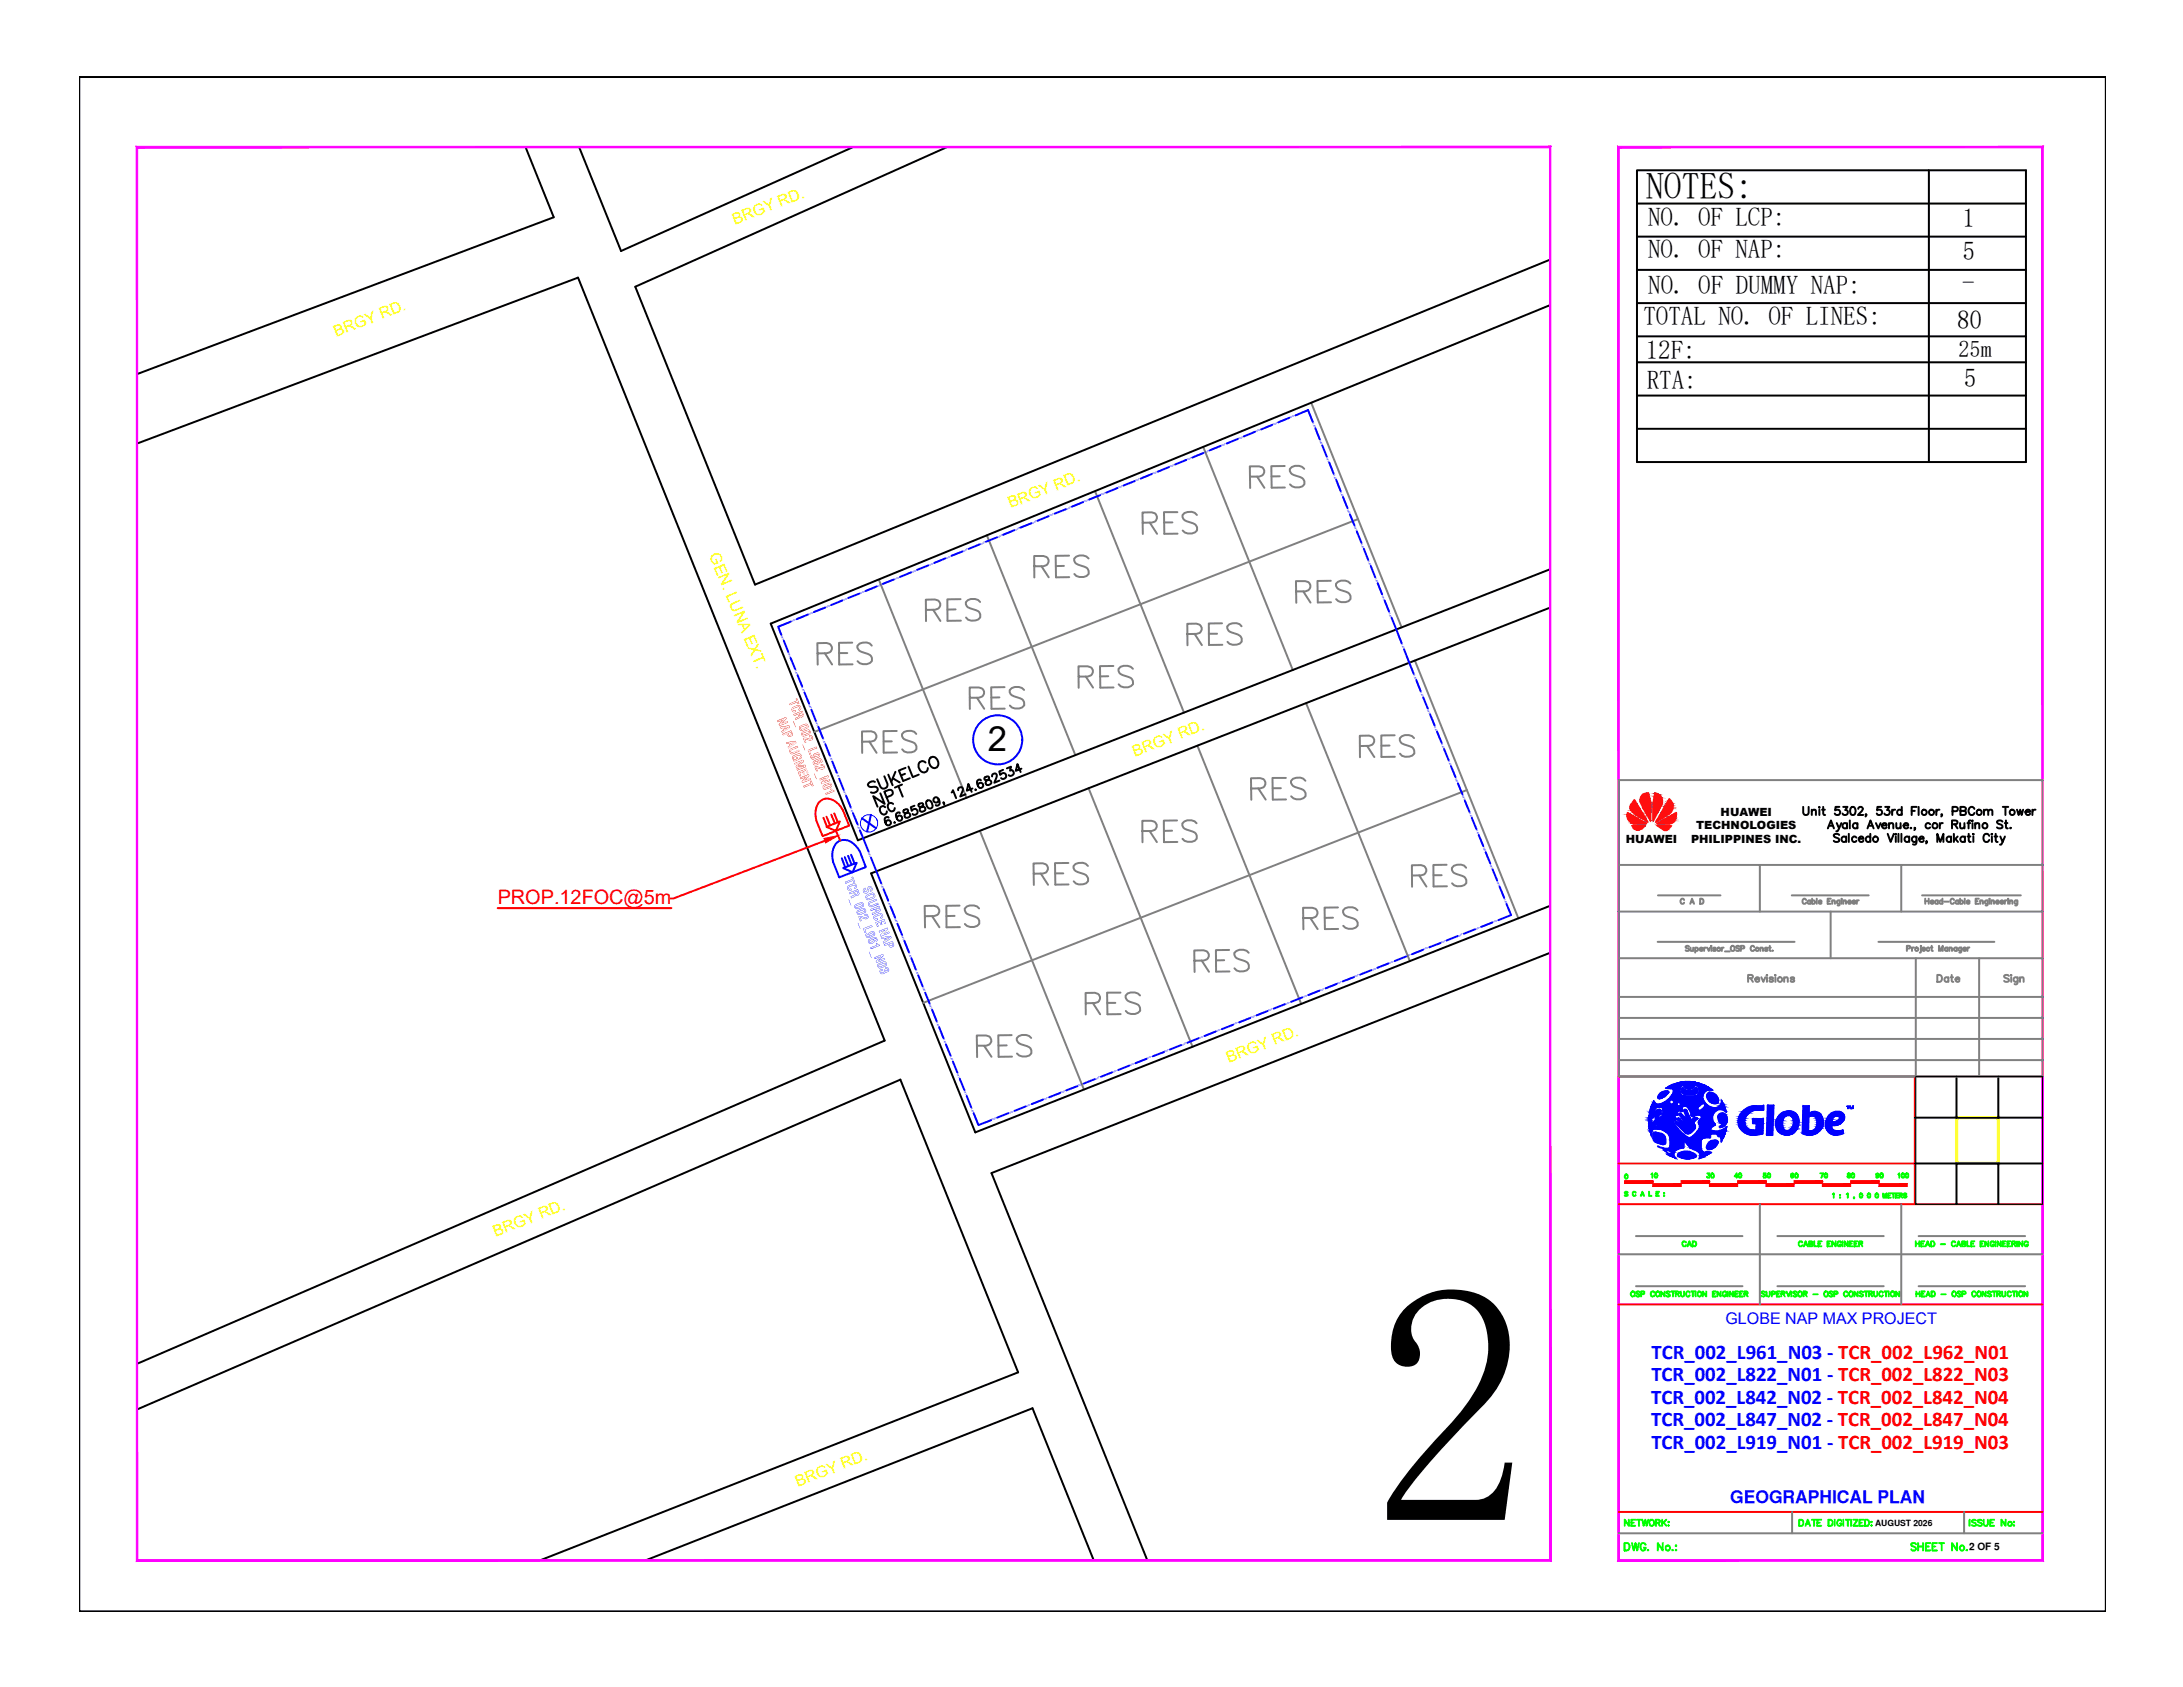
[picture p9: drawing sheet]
<svg xmlns="http://www.w3.org/2000/svg" width="279mm" height="216mm" viewBox="0 0 279 216" stroke-linecap="round" stroke-linejoin="round" font-family="sans-serif">
<defs><g id="words">
<text font-size="43.6" x="175.4" y="195.2">2</text>
<text font-size="6.6" fill="#00f" x="159.1" y="63.9">RES</text>
<text font-size="6.6" fill="#808080" x="131.2" y="114.7">RES</text>
<g font-size="6.2" fill="#808080">
<text x="145.3" y="69.5">RES</text>
<text x="131.6" y="75.1">RES</text>
<text x="117.5" y="80.8">RES</text>
<text x="151" y="84">RES</text>
<text x="137.2" y="89.3">RES</text>
<text x="123.1" y="92.1">RES</text>
<text x="159.1" y="103.7">RES</text>
<text x="145.3" y="109">RES</text>
<text x="152" y="125.6">RES</text>
<text x="165.8" y="120.3">RES</text>
<text x="137.9" y="131.2">RES</text>
<text x="124.2" y="136.5">RES</text>
</g>
<g font-size="6.2" fill="#00f">
<text x="165.1" y="78.3">RES</text>
<text x="103.7" y="86.4">RES</text>
<text x="173.2" y="98.1">RES</text>
<text x="117.5" y="119.9">RES</text>
<text x="179.9" y="114.7">RES</text>
</g>
<text font-size="6.2" x="109.4" y="97.7">RES</text>
<text font-size="4.8" x="210.7" y="25.5">NOTES:</text>
<g font-size="4.4">
<text x="126.4" y="96.2">2</text>
<text x="111.8" y="105.5">CC</text>
</g>
<g font-size="3.5" fill="#0f0">
<text x="213.4" y="152" transform="rotate(-90 213.4 152)">10</text>
<text x="220.5" y="152" transform="rotate(-90 220.5 152)">30</text>
<text x="224" y="152" transform="rotate(-90 224 152)">40</text>
<text x="224.7" y="152">50</text>
<text x="228.2" y="152">60</text>
<text x="234.9" y="152" transform="rotate(-90 234.9 152)">70</text>
<text x="238.5" y="152" transform="rotate(-90 238.5 152)">80</text>
<text x="239.2" y="152">90</text>
<text x="214.5" y="160.9">CAD</text>
</g>
<g font-size="3.4">
<text x="210.9" y="28.9">NO. OF LCP:</text>
<text x="251.2" y="29">1</text>
<text x="210.9" y="33.1">NO. OF NAP:</text>
<text x="251.2" y="33.3">5</text>
<text x="210.3" y="41.6">TOTAL NO. OF LINES:</text>
<text x="211" y="37.6">NO. OF DUMMY NAP:</text>
<text x="251.1" y="37.4">-</text>
<text x="210.6" y="45.9">12F:</text>
<text x="250.5" y="42.1">80</text>
<text x="210.8" y="49.8">RTA:</text>
<text x="251.3" y="49.6">5</text>
</g>
<text font-size="3.1" fill="#0f0" x="207.1" y="152">0</text>
<text font-size="3" x="250.7" y="45.6">25m</text>
<g font-size="2.7" fill="#00f">
<text x="211.4" y="173.9">TCR_002_L961_N03 - TCR_002_L962_N01</text>
<text x="211.3" y="179.7">TCR_002_L842_N02 - TCR_002_L842_N04</text>
<text x="211.4" y="176.8">TCR_002_L822_N01 - TCR_002_L822_N03</text>
<text x="211.3" y="182.5">TCR_002_L847_N02 - TCR_002_L847_N04</text>
<text x="211.4" y="185.4">TCR_002_L919_N01 - TCR_002_L919_N03</text>
</g>
<text font-size="2.5" fill="#f00" x="63.7" y="115.7">PROP.12FOC@5m</text>
<text font-size="2.2" fill="#00f" x="221.5" y="192.3">GEOGRAPHICAL PLAN</text>
<text font-size="2.1" fill="#00f" x="220.8" y="169.4">GLOBE NAP MAX PROJECT</text>
<g font-size="2" fill="#ff0">
<text x="94" y="28.8" transform="rotate(-21 94 28.8)">BRGY RD.</text>
<text x="43" y="43.2" transform="rotate(-21 43 43.2)">BRGY RD.</text>
<text x="129.3" y="65.1" transform="rotate(-21 129.3 65.1)">BRGY RD.</text>
<text x="90.7" y="71.1" transform="rotate(67 90.7 71.1)">GEN. LUNA EXT.</text>
<text x="145.2" y="96.9" transform="rotate(-21 145.2 96.9)">BRGY RD.</text>
<text x="157.3" y="136.1" transform="rotate(-21 157.3 136.1)">BRGY RD.</text>
<text x="63.4" y="158.3" transform="rotate(-21 63.4 158.3)">BRGY RD.</text>
<text x="102.1" y="190.3" transform="rotate(-21 102.1 190.3)">BRGY RD.</text>
</g>
<g font-size="1.6" fill="#f00">
<text x="100.9" y="89.8" transform="rotate(68 100.9 89.8)">TCR_002_L962_N01</text>
<text x="99.4" y="92.1" transform="rotate(68 99.4 92.1)">NAP AUGMENT</text>
</g>
<g font-size="1.6" fill="#00f">
<text x="108" y="112.6" transform="rotate(69 108 112.6)">TCR_002_L961_N03</text>
<text x="110.3" y="113.7" transform="rotate(69 110.3 113.7)">SOURCE NAP</text>
</g>
<g font-size="1.4">
<text x="208.1" y="107.9">HUAWEI</text>
<text x="216.4" y="107.9">PHILIPPINES INC.</text>
<text x="217.1" y="106.1">TECHNOLOGIES</text>
<text x="220.2" y="104.4">HUAWEI</text>
</g>
<text font-size="1.3" x="252" y="198.4">2 OF 5</text>
<text font-size="1.1" x="240" y="195.3">AUGUST 2026</text>
<g font-size=".3" fill="#00f">
<text x="165.2" y="53.5" transform="rotate(-23 165.2 53.5)">NAP</text>
<text x="149.8" y="59.8" transform="rotate(-23 149.8 59.8)">NAP</text>
<text x="152" y="58.9" transform="rotate(-23 152 58.9)">NAP</text>
<text x="154.2" y="58" transform="rotate(-23 154.2 58)">NAP</text>
<text x="156.4" y="57.1" transform="rotate(-23 156.4 57.1)">NAP</text>
<text x="158.6" y="56.2" transform="rotate(-23 158.6 56.2)">NAP</text>
<text x="160.8" y="55.3" transform="rotate(-23 160.8 55.3)">NAP</text>
<text x="163" y="54.4" transform="rotate(-23 163 54.4)">NAP</text>
<text x="168" y="54.2" transform="rotate(67 168 54.2)">NAP</text>
<text x="168.9" y="56.4" transform="rotate(69 168.9 56.4)">NAP</text>
<text x="169.8" y="58.6" transform="rotate(69 169.8 58.6)">NAP</text>
<text x="136.6" y="65.2" transform="rotate(-23 136.6 65.2)">NAP</text>
<text x="138.8" y="64.3" transform="rotate(-21 138.8 64.3)">NAP</text>
<text x="141" y="63.4" transform="rotate(-23 141 63.4)">NAP</text>
<text x="143.2" y="62.5" transform="rotate(-21 143.2 62.5)">NAP</text>
<text x="145.4" y="61.6" transform="rotate(-23 145.4 61.6)">NAP</text>
<text x="147.6" y="60.7" transform="rotate(-21 147.6 60.7)">NAP</text>
<text x="170.7" y="60.8" transform="rotate(70 170.7 60.8)">NAP</text>
<text x="171.5" y="63" transform="rotate(69 171.5 63)">NAP</text>
<text x="172.4" y="65.2" transform="rotate(69 172.4 65.2)">NAP</text>
<text x="121.2" y="71.5" transform="rotate(-21 121.2 71.5)">NAP</text>
<text x="123.4" y="70.6" transform="rotate(-23 123.4 70.6)">NAP</text>
<text x="125.6" y="69.7" transform="rotate(-21 125.6 69.7)">NAP</text>
<text x="127.8" y="68.8" transform="rotate(-23 127.8 68.8)">NAP</text>
<text x="130" y="67.9" transform="rotate(-21 130 67.9)">NAP</text>
<text x="132.2" y="67" transform="rotate(-24 132.2 67)">NAP</text>
<text x="134.4" y="66.1" transform="rotate(-22 134.4 66.1)">NAP</text>
<text x="173.3" y="67.4" transform="rotate(67 173.3 67.4)">NAP</text>
<text x="174.2" y="69.6" transform="rotate(67 174.2 69.6)">NAP</text>
<text x="175.1" y="71.8" transform="rotate(67 175.1 71.8)">NAP</text>
<text x="105.8" y="77.8" transform="rotate(-23 105.8 77.8)">NAP</text>
<text x="108" y="76.9" transform="rotate(-21 108 76.9)">NAP</text>
<text x="110.2" y="76" transform="rotate(-23 110.2 76)">NAP</text>
<text x="112.4" y="75.1" transform="rotate(-21 112.4 75.1)">NAP</text>
<text x="114.6" y="74.2" transform="rotate(-23 114.6 74.2)">NAP</text>
<text x="116.8" y="73.3" transform="rotate(-21 116.8 73.3)">NAP</text>
<text x="119" y="72.4" transform="rotate(-23 119 72.4)">NAP</text>
<text x="176" y="74" transform="rotate(67 176 74)">NAP</text>
<text x="176.9" y="76.2" transform="rotate(69 176.9 76.2)">NAP</text>
<text x="99.9" y="81.4" transform="rotate(67 99.9 81.4)">NAP</text>
<text x="100.8" y="83.6" transform="rotate(67 100.8 83.6)">NAP</text>
<text x="101.4" y="79.6" transform="rotate(-23 101.4 79.6)">NAP</text>
<text x="103.6" y="78.7" transform="rotate(-21 103.6 78.7)">NAP</text>
<text x="177.7" y="78.5" transform="rotate(69 177.7 78.5)">NAP</text>
<text x="179.4" y="82.5" transform="rotate(68 179.4 82.5)">NAP</text>
<text x="101.7" y="85.8" transform="rotate(69 101.7 85.8)">NAP</text>
<text x="102.6" y="88" transform="rotate(69 102.6 88)">NAP</text>
<text x="180.9" y="86.4" transform="rotate(67 180.9 86.4)">NAP</text>
<text x="181.8" y="88.6" transform="rotate(67 181.8 88.6)">NAP</text>
<text x="103.5" y="90.2" transform="rotate(69 103.5 90.2)">NAP</text>
<text x="104.4" y="92.4" transform="rotate(69 104.4 92.4)">NAP</text>
<text x="105.3" y="94.6" transform="rotate(70 105.3 94.6)">NAP</text>
<text x="182.7" y="90.8" transform="rotate(67 182.7 90.8)">NAP</text>
<text x="183.6" y="93" transform="rotate(67 183.6 93)">NAP</text>
<text x="184.5" y="95.2" transform="rotate(67 184.5 95.2)">NAP</text>
<text x="106.2" y="96.8" transform="rotate(67 106.2 96.8)">NAP</text>
<text x="107" y="99" transform="rotate(67 107 99)">NAP</text>
<text x="107.9" y="101.2" transform="rotate(67 107.9 101.2)">NAP</text>
<text x="185.3" y="97.4" transform="rotate(67 185.3 97.4)">NAP</text>
<text x="186.2" y="99.6" transform="rotate(67 186.2 99.6)">NAP</text>
<text x="187.1" y="101.8" transform="rotate(67 187.1 101.8)">NAP</text>
<text x="108.8" y="103.4" transform="rotate(67 108.8 103.4)">NAP</text>
<text x="109.7" y="105.6" transform="rotate(69 109.7 105.6)">NAP</text>
<text x="188" y="104" transform="rotate(67 188 104)">NAP</text>
<text x="188.9" y="106.3" transform="rotate(67 188.9 106.3)">NAP</text>
<text x="111.1" y="109.1" transform="rotate(69 111.1 109.1)">NAP</text>
<text x="112.7" y="113.1" transform="rotate(67 112.7 113.1)">NAP</text>
<text x="189.8" y="108.5" transform="rotate(67 189.8 108.5)">NAP</text>
<text x="190.7" y="110.7" transform="rotate(67 190.7 110.7)">NAP</text>
<text x="191.6" y="112.9" transform="rotate(67 191.6 112.9)">NAP</text>
<text x="113.6" y="115.4" transform="rotate(69 113.6 115.4)">NAP</text>
<text x="114.5" y="117.6" transform="rotate(69 114.5 117.6)">NAP</text>
<text x="115.4" y="119.8" transform="rotate(69 115.4 119.8)">NAP</text>
<text x="186.7" y="119.9" transform="rotate(-21 186.7 119.9)">NAP</text>
<text x="188.9" y="119" transform="rotate(-21 188.9 119)">NAP</text>
<text x="191.1" y="118.1" transform="rotate(-23 191.1 118.1)">NAP</text>
<text x="192.5" y="115.1" transform="rotate(67 192.5 115.1)">NAP</text>
<text x="116.3" y="122" transform="rotate(69 116.3 122)">NAP</text>
<text x="117.2" y="124.2" transform="rotate(69 117.2 124.2)">NAP</text>
<text x="171.2" y="126" transform="rotate(-23 171.2 126)">NAP</text>
<text x="173.4" y="125.1" transform="rotate(-21 173.4 125.1)">NAP</text>
<text x="175.6" y="124.2" transform="rotate(-21 175.6 124.2)">NAP</text>
<text x="177.8" y="123.4" transform="rotate(-21 177.8 123.4)">NAP</text>
<text x="180.1" y="122.5" transform="rotate(-23 180.1 122.5)">NAP</text>
<text x="182.3" y="121.6" transform="rotate(-23 182.3 121.6)">NAP</text>
<text x="184.5" y="120.7" transform="rotate(-21 184.5 120.7)">NAP</text>
<text x="118.1" y="126.4" transform="rotate(67 118.1 126.4)">NAP</text>
<text x="118.9" y="128.6" transform="rotate(67 118.9 128.6)">NAP</text>
<text x="119.8" y="130.8" transform="rotate(67 119.8 130.8)">NAP</text>
<text x="158" y="131.2" transform="rotate(-23 158 131.2)">NAP</text>
<text x="160.2" y="130.3" transform="rotate(-21 160.2 130.3)">NAP</text>
<text x="162.4" y="129.4" transform="rotate(-21 162.4 129.4)">NAP</text>
<text x="164.6" y="128.6" transform="rotate(-21 164.6 128.6)">NAP</text>
<text x="166.8" y="127.7" transform="rotate(-21 166.8 127.7)">NAP</text>
<text x="169" y="126.8" transform="rotate(-23 169 126.8)">NAP</text>
<text x="120.7" y="133" transform="rotate(67 120.7 133)">NAP</text>
<text x="121.6" y="135.2" transform="rotate(69 121.6 135.2)">NAP</text>
<text x="122.5" y="137.4" transform="rotate(69 122.5 137.4)">NAP</text>
<text x="142.5" y="137.3" transform="rotate(-21 142.5 137.3)">NAP</text>
<text x="144.7" y="136.4" transform="rotate(-21 144.7 136.4)">NAP</text>
<text x="146.9" y="135.5" transform="rotate(-23 146.9 135.5)">NAP</text>
<text x="149.1" y="134.7" transform="rotate(-21 149.1 134.7)">NAP</text>
<text x="151.3" y="133.8" transform="rotate(-21 151.3 133.8)">NAP</text>
<text x="153.5" y="132.9" transform="rotate(-21 153.5 132.9)">NAP</text>
<text x="155.7" y="132.1" transform="rotate(-21 155.7 132.1)">NAP</text>
<text x="123.4" y="139.6" transform="rotate(69 123.4 139.6)">NAP</text>
<text x="124.3" y="141.8" transform="rotate(69 124.3 141.8)">NAP</text>
<text x="127" y="143.4" transform="rotate(-21 127 143.4)">NAP</text>
<text x="129.2" y="142.5" transform="rotate(-21 129.2 142.5)">NAP</text>
<text x="131.4" y="141.7" transform="rotate(-21 131.4 141.7)">NAP</text>
<text x="133.6" y="140.8" transform="rotate(-21 133.6 140.8)">NAP</text>
<text x="135.8" y="139.9" transform="rotate(-23 135.8 139.9)">NAP</text>
<text x="138" y="139" transform="rotate(-21 138 139)">NAP</text>
<text x="140.3" y="138.2" transform="rotate(-21 140.3 138.2)">NAP</text>
</g>
</g></defs>
<!-- layer: 0 -->
<g fill="none" stroke="#000" stroke-width=".25">
<path d="M10.1 9.9h259.4v196.3h-259.4zM67.3 18.9l3.6 8.9-53.3 20.1M74.1 18.9l5.4 13.2 29.6-13.2M121.1 18.9l-39.8 17.8 15.3 38.1 101.8-41.6M198.4 39l-99.8 40.8 11.2 27.7 88.6-34.7M209.5 21.8h49.8v37.3h-49.8zM209.5 26h49.8M209.5 30.3h49.8M209.5 34.5h49.8M209.5 38.8h49.8M246.9 21.8v37.3M17.6 56.8l56.4-21.3 39.2 97.7-95.6 41.3"/>
<path d="M209.5 43h49.8M209.5 46.4h49.8M209.5 50.6h49.8M209.5 54.9h49.8M198.4 77.8l-86.9 34 13.3 33.1 73.6-29M230.8 103.3v.7a.35 .35 0 0 0 .3 .3 .35 .35 0 0 0 .4-.3v-.7M231.9 103.8l.2-.2 .3 .1v.6M231.9 103.6v.7M232.9 103.3v.1zM232.9 103.6v.7M233.2 103.6h.4M233.3 103.3v.8l.1 .2h.2"/>
<path d="M233.9 106l.4-1 .4 1M234.1 105.7h.5M235.1 105.3l.3 .7 .3-.7M235.4 106l-.2 .4h-.2M235.4 106.9a.39 .39 0 0 0-.4-.2 .39 .39 0 0 0-.3 .3l.1 .1 .5 .2 .1 .3a.46 .46 0 0 1-.7 0M235.4 103.3h-.5v.4a.37 .37 0 0 1 .5 0 .37 .37 0 0 1 0 .5 .37 .37 0 0 1-.6-.1M235.9 103.3h.6l-.3 .4a.34 .34 0 0 1 .2 .5 .34 .34 0 0 1-.6-.1M236.3 107.2a.33 .33 0 0 0-.5 0 .33 .33 0 0 0 0 .4 .33 .33 0 0 0 .5 0M236.3 107.1v.7M236.4 105.5a.32 .32 0 0 0-.5 0 .32 .32 0 0 0 0 .4 .32 .32 0 0 0 .5 0M236.4 105.3v.7M236.6 106.7v1.1"/>
<path d="M236.8 105v1M236.9 103.3a.31 .31 0 0 1 .5 .2 .48 .48 0 0 1 .1 .5 .48 .48 0 0 1-.6 .3l-.1-.4zM237.6 107.2a.32 .32 0 0 0-.5 0 .32 .32 0 0 0 0 .4 .32 .32 0 0 0 .5 0M237.7 105.5a.33 .33 0 0 0-.5-.1 .33 .33 0 0 0 0 .5 .33 .33 0 0 0 .5 0M237.7 105.3v.7M237.8 103.5l.2-.2h.2l.2 .2-.1 .3-.5 .5h.7M237.9 107.4h.6a.32 .32 0 0 0-.5-.3 .32 .32 0 0 0 0 .5 .3 .3 0 0 0 .5 0M238.9 104.3h-.1h.1l-.1 .2M239 106l.4-1 .4 1M239.2 105.7h.5M239.4 107.2a.33 .33 0 0 0-.5 0 .33 .33 0 0 0 0 .4 .33 .33 0 0 0 .5 0M239.4 106.7v1.1"/>
<path d="M240.1 105.3l.3 .7 .3-.7M240.8 103.3h-.5l-.1 .4a.36 .36 0 0 1 .6 0 .36 .36 0 0 1-.1 .5 .36 .36 0 0 1-.5-.1M240.9 105.6h.6a.33 .33 0 0 0-.4-.2 .33 .33 0 0 0-.3 .3 .33 .33 0 0 0 .3 .3l.4-.1M241.3 103.3h.5l-.3 .4a.34 .34 0 0 1 .3 .5 .34 .34 0 0 1-.6-.1M241.6 106.7l.4 1.1 .4-1.1M241.8 105.5l.2-.2 .3 .1v.6M241.8 105.3v.7M242.2 103.6v.7M242.6 103.6a.32 .32 0 0 0-.4 .3M242.6 106.8h.1zM242.6 107.1v.7M242.7 105.3v.7a.37 .37 0 0 0 .6-.2"/>
<path d="M243 106.7v1.1M243.3 105.3v.7M243.4 106.7v1.1M243.4 103.8a.33 .33 0 0 0-.5-.1 .33 .33 0 0 0 0 .5 .33 .33 0 0 0 .5 0M243.4 103.3v1M243.6 105.6h.6a.32 .32 0 0 0-.4-.2 .32 .32 0 0 0-.1 .5l.2 .1 .3-.1M244.4 107.2a.33 .33 0 0 0-.5 0 .33 .33 0 0 0 0 .4 .33 .33 0 0 0 .5 0M244.4 107.1v.7M244.6 105.9v.1M244.7 103.8h.4M245.1 106h-.1h.1l-.1 .2M245.3 107.1l-.1 .9-.1 .1-.3-.1"/>
<path d="M245.3 107.2a.33 .33 0 0 0-.5 0 .33 .33 0 0 0 0 .4 .33 .33 0 0 0 .5 0M245.3 103.3h-.6v1M245.6 103.3v1M245.6 107.4h.6a.32 .32 0 0 0-.4-.3 .32 .32 0 0 0-.1 .5 .3 .3 0 0 0 .5 0M246.6 107.7h-.1h.1l-.1 .2M247 105.5a.33 .33 0 0 0-.4-.1 .33 .33 0 0 0 0 .5 .33 .33 0 0 0 .4 0M247.8 103.6v.7M248 107.8v-1.1l.3 1.1 .4-1.1v1.1M248.2 103.6a.33 .33 0 0 0-.4 .3M248.3 105.3v.7M248.6 104.3h-.1h.1l-.1 .2M248.7 105.3a.32 .32 0 0 0-.4 .3"/>
<path d="M249.7 107.2a.32 .32 0 0 0-.5 0 .32 .32 0 0 0 0 .4 .32 .32 0 0 0 .5 0M249.7 107.1v.7M249.8 105.5l.6-.1 .1-.1v-.2l-.7-.1v1M249.9 103.8h.4a.28 .28 0 0 0 .3-.3 .28 .28 0 0 0-.3-.2h-.4v1M250.1 106.7v1.1M250.2 105.5l.3 .5M250.3 107.4l.3 .4M250.6 107.1l-.5 .5M250.9 105.3v.7a.37 .37 0 0 0 .5-.2M250.9 103.8l.6-.1 .1-.1v-.2l-.2-.1h-.5v1h.5a.26 .26 0 0 0 .2-.3 .26 .26 0 0 0-.2-.2M251.4 105.3v.7M251.5 107.2a.33 .33 0 0 0-.5 0 .33 .33 0 0 0 0 .4 .33 .33 0 0 0 .5 0"/>
<path d="M251.5 107.1v.7M251.8 105.3h.4M251.8 107.1h.4M252 106.7v.9v.1l.2 .1M252.2 105h-.2v.2v.8M252.4 105h.1zM252.5 105.3v.7M252.6 106.7v.1zM252.6 107.1v.7M252.7 103.5a.38 .38 0 0 0-.4-.2 .38 .38 0 0 0-.3 .4 .43 .43 0 0 0 .1 .5 .43 .43 0 0 0 .6 0v-.2M252.8 105.5l.2-.2 .3 .1v.6M252.8 105.3v.7"/>
<path d="M253.9 103.8a.37 .37 0 0 1 .5-.1l.1 .6M253.9 103.6v.7M254.5 103.8l.2-.2 .3 .1v.6M254.6 107a.38 .38 0 0 0-.4-.3 .38 .38 0 0 0-.3 .4 .42 .42 0 0 0 .1 .6 .42 .42 0 0 0 .6-.2M254.9 106.7v.1zM254.9 107.1v.7M255.3 107.1h.3M255.4 106.7v.9l.1 .1 .2 .1M256 107.1l.3 .7 .3-.7M256.3 105.1a.4 .4 0 0 0-.7 .1l.7 .5v.2l-.3 .1-.4-.1M256.3 107.8l-.1 .2-.2 .1M256.3 103.3h.7"/>
<path d="M256.6 105.3h.3M256.7 103.3v1M256.7 105v.8l.1 .2h.2M257.3 105.9v.1h.1M258.2 103.6l.2 .7 .2-.7 .1 .7 .2-.7M259.2 103.9h.6a.33 .33 0 0 0-.3-.3 .33 .33 0 0 0-.3 .4 .33 .33 0 0 0 .3 .3l.3-.1M260.1 103.6v.7M260.5 103.6a.33 .33 0 0 0-.4 .3M198.4 121.9l-71.5 28.2 19.9 49.6M250.4 137.8v11.1h-5.3M255.8 137.8v11.1h5.6M245.1 143h16.3"/>
<path d="M250.4 154.1v-5.2h5.4v5.2M17.6 180.4l97.6-42.2 15.1 37.4-61.1 24.1M82.7 199.7l49.5-19.5 7.8 19.5"/>
<circle cx="240" cy="107.4" r=".34"/>
<circle cx="246.3" cy="104" r=".33"/>
<circle cx="247.2" cy="104" r=".34"/>
<circle cx="247.7" cy="105.7" r=".35"/>
<circle cx="253.3" cy="104" r=".34"/>
<circle cx="254" cy="105.7" r=".35"/>
<circle cx="257.5" cy="104" r=".34"/>
</g>
<!-- layer: LOT BOUNDARY -->
<path d="M154 57.2l11.5 28.6M167.8 51.5l11.6 28.8M112.5 74.2l11.2 27.9M126.3 68.5l11.3 28.1M140.2 62.9l11.3 28.3M173.8 66.4l-69.6 27.3M153.3 95.4l13.2 33.1M167.2 90l13.3 33M181.1 84.5l13.2 33M125.4 106.3l13.3 33.1M139.3 100.9l13.3 33.1M187.8 101.1l-69.6 27.2" fill="none" stroke="#808080" stroke-width=".25"/>
<!-- layer: NAP BOUNDARY -->
<g fill="none" stroke="#00f" stroke-width=".25">
<path d="M149.6 59.8l-1.4 .6M151.8 58.9l-1.4 .6M154 58l-1.4 .6M156.2 57.1l-1.4 .6M158.4 56.2l-1.4 .6M160.6 55.3l-1.4 .6M162.8 54.4l-1.4 .6M165 53.5l-1.4 .6M165.8 53.2l1.6-.7 .6 1.5M168.3 54.8l.6 1.4M170.1 59.2l.6 1.4M101.2 79.6l-1.6 .6 .4 1"/>
<path d="M103.4 78.6l-1.4 .6M105.6 77.8l-1.4 .5M107.8 76.8l-1.4 .6M110 76l-1.4 .5M112.2 75l-1.4 .6M114.4 74.2l-1.4 .5M116.6 73.3l-1.4 .5M118.8 72.4l-1.4 .5M121 71.5l-1.4 .5M123.2 70.6l-1.4 .5M125.4 69.7l-1.4 .5M127.6 68.8l-1.4 .5"/>
<path d="M129.8 67.9l-1.4 .5M132 67l-1.4 .5M134.2 66.1l-1.4 .5M136.4 65.2l-1.4 .5M138.6 64.3l-1.4 .5M140.8 63.4l-1.4 .5M143 62.5l-1.4 .5M145.2 61.6l-1.4 .5M147.4 60.7l-1.4 .5M171 61.4l.6 1.4M171.9 63.6l.6 1.4M172.8 65.8l.6 1.5"/>
<path d="M173.7 68l.6 1.5M174.5 70.2l.6 1.5M176.3 74.6l.6 1.5M177.2 76.8l.6 1.5M178.1 79.1l1.3 3.2M100.3 82l.6 1.4M101.2 84.2l.6 1.4M103 88.6l.6 1.5M107.4 99.6l.6 1.5M179.7 83.1l1.2 3.1M181.3 87l.5 1.4M182.1 89.2l.6 1.5"/>
<path d="M184.8 95.8l.6 1.5M185.7 98l.6 1.5M108.3 101.8l.6 1.5M109.2 104l.6 1.5M110.1 106.2l1.1 2.8M111.5 109.8l1.3 3.2M114.9 118.2l.6 1.4M186.6 119.8l-1.5 .6M186.6 100.2l.6 1.5M187.5 102.5l.6 1.4M188.4 104.7l.6 1.4M188.8 118.9l-1.4 .6"/>
<path d="M189.3 106.9l.6 1.4M191 118.1l-1.4 .5M191 111.3l.6 1.4M191.9 113.5l.6 1.4M192.8 115.7l.6 1.4-1.6 .7M116.6 122.6l.6 1.5M117.5 124.8l.6 1.5M118.4 127l.6 1.5M119.3 129.2l.6 1.5M120.2 131.4l.6 1.5M121.1 133.6l.6 1.5M121.9 135.8l.6 1.5"/>
<path d="M122.8 138.1l.6 1.4M135.7 139.9l-1.4 .5M137.9 139l-1.4 .5M140.1 138.1l-1.4 .6M142.3 137.2l-1.4 .6M144.6 136.4l-1.5 .5M146.8 135.5l-1.5 .6M149 134.6l-1.5 .6M151.2 133.7l-1.5 .6M153.4 132.9l-1.4 .5M155.6 132l-1.4 .6M157.8 131.1l-1.4 .6"/>
<path d="M160 130.3l-1.4 .5M162.2 129.4l-1.4 .6M164.5 128.5l-1.5 .6M166.7 127.6l-1.5 .6M168.9 126.8l-1.5 .6M171.1 125.9l-1.4 .6M173.3 125l-1.4 .6M175.5 124.2l-1.4 .5M177.7 123.3l-1.4 .6M179.9 122.4l-1.4 .6M182.1 121.6l-1.4 .5M184.4 120.7l-1.5 .5"/>
<path d="M123.7 140.3l.6 1.4M124.6 142.5l.6 1.5 1.7-.6M129.1 142.5l-1.5 .5M131.3 141.6l-1.5 .6M133.5 140.7l-1.5 .6"/>
</g>
<!-- layer: X-MERALCO-MANILA -->
<circle cx="111.2" cy="105.4" r="1.11" fill="none" stroke="#00f" stroke-width=".13"/>
<!-- layer: X-POLE -->
<g fill="none" stroke="#000" stroke-width=".25">
<path d="M113.2 99.3l.4 1a.5 .5 0 0 1-.3 .6 .5 .5 0 0 1-.6-.2l-.4-1M113.7 99.1l.5 1.4M114.3 99.6l.9 .5M114.6 98.8l-.5 1.2M115.9 98.3l-.9 .3 .6 1.3 .8-.3M125.5 99.9a.29 .29 0 0 0-.4 0 .64 .64 0 0 0 .5 .9 .33 .33 0 0 0 .2-.4 .33 .33 0 0 0-.4-.2 .33 .33 0 0 0-.2 .4M126 99.6v.2l.2 .1a.39 .39 0 0 1 .5-.1 .39 .39 0 0 1 .1 .5l-.3 .2a.32 .32 0 0 1-.4-.3 .32 .32 0 0 1 .3-.3l.1-.2a.21 .21 0 0 0 0-.3zM127 99.4v-.3l.3-.1h.2l.1 .2-.3 1 .6-.3M128.4 98.5l-.5 .2 .1 .5a.38 .38 0 0 1 .6-.2 .38 .38 0 0 1 .1 .5 .38 .38 0 0 1-.6 .1M128.9 98.3l.5-.2-.1 .5a.34 .34 0 0 1 .5 .3 .34 .34 0 0 1-.4 .4h-.1l-.2-.1M130.7 98.4l-.7 .3 .2-.9 .4 1M112 100.1a.65 .65 0 0 0-.9 .3l.2 .3h.6a.37 .37 0 0 1 .4 .5 .66 .66 0 0 1-.8 .2"/>
<path d="M115.5 100.4l-1 .4M117 103.1l-.4 .2 .1 .5a.38 .38 0 0 1 .5-.3 .38 .38 0 0 1 .2 .6 .38 .38 0 0 1-.6 .1M117.5 103a.23 .23 0 0 0 .3 .3 .41 .41 0 0 1 .4 0 .41 .41 0 0 1 .2 .4l-.3 .2a.31 .31 0 0 1-.4-.2 .31 .31 0 0 1 .2-.4l.2-.1a.22 .22 0 0 0-.1-.4zM118.6 102.6a.36 .36 0 0 1 .5-.1l.2 .2a.47 .47 0 0 1-.2 .8 .69 .69 0 0 1-.5-.9zM120.1 102.3a.34 .34 0 0 1-.3 .4 .34 .34 0 0 1-.3-.4 .34 .34 0 0 1 .5-.2 .57 .57 0 0 1 0 1l-.2-.1M120.8 102.7l-.1 .1 .1-.1v.3M121.8 101.4l.2-.3 .4 1M122.6 101.1l.1-.3 .2-.1 .2 .1 .1 .2-.3 .9 .7-.2M124.5 100.9l-.8 .3 .2-.9 .5 1M124.8 101v.1h.1"/>
</g>
<!-- layer: 1 CORE PRECONNECTED CABLE -->
<path d="M63.7 116.2h22.2M105.6 107.6l-19.4 7.4h-.3" fill="none" stroke="#f00" stroke-width=".25"/>
<path d="M105.5 107.3l1.8-.4-1.6 1z" fill="#f00" stroke="#f00" stroke-width=".13"/>
<!-- layer: RTA -->
<circle cx="127.7" cy="94.7" r="3.1" fill="none" stroke="#00f" stroke-width=".25"/>
<!-- layer: 4 -->
<path d="M107 107.9a1.66 1.66 0 0 1 2.5 .3l.6 .8 .7 2-3.4 1.3-.8-2a2.72 2.72 0 0 1 .4-2.4zM107.7 109.8l.5 1.2M107.9 111.1l1.8-.7-.6 1.2zM108.1 109.7l.5 1.1M108.5 109.5l.5 1.2M108.9 109.4l.5 1.1" fill="none" stroke="#00f" stroke-width=".25"/>
<!-- layer: NEW NAP -->
<path d="M104.8 102.7a1.66 1.66 0 0 1 2.5 .2l.6 .8 .8 2-3.4 1.3-.8-2a2.72 2.72 0 0 1 .3-2.3zM105.4 104.7l.4 1.1M105.8 105.8l1.7-.7-.5 1.2zM105.8 104.5l.4 1.1M106.4 104.3l.5 1.1M106.8 104.1l.4 1.1" fill="none" stroke="#f00" stroke-width=".25"/>
<!-- layer: P-AERIAL_FOC -->
<path d="M107 106.3l.5 1.3" fill="none" stroke="#f00" stroke-width=".25"/>
<!-- layer: P-UG 144 FOC -->
<path d="M17.5 18.8h180.9v180.9h-180.9z" fill="none" stroke="#ff0" stroke-width=".13"/>
<!-- layer: 0 -->
<path d="M246.5 108.7h13.1v6.8h-13.1z" fill="none" stroke="#fff" stroke-width=".25"/>
<g fill="#f0f" stroke="#f0f" stroke-width=".13">
<path d="M17.4 18.7v181.1l.2-.2zM17.4 18.7l.2 .2v180.7zM17.4 18.7l.2 .2 180.9-.2zM17.6 18.9l180.9-.2-.2 .2zM198.5 18.7l-.2 .2 .2 180.9zM198.3 18.9l.2 180.9-.2-.2zM17.4 199.8h181.1l-.2-.2zM17.6 199.6h180.7l-180.9 .2z"/>
<path d="M207.1 18.7v181.1l.1-.2zM207.1 18.7l.1 .2v180.7zM207.1 18.7l.1 .2 54.3-.2zM207.2 18.9l54.3-.2-.2 .2zM261.5 18.7l-.2 .2 .2 180.9zM261.3 18.9l.2 180.9-.2-.2zM207.1 199.8h54.4l-.2-.2zM207.1 199.8l.1-.2h54.1z"/>
</g>
<path d="M207.2 137.8h54.2M245.1 137.8v16.3M207.2 148.9h37.9M207.2 154.1h54.2M207.2 166.9h54.2M207.2 193.5h54.2" fill="none" stroke="#f00" stroke-width=".25"/>
<path d="M250.6 148.8l-.3 .2 5.3-.2zM250.3 149l5.3-.2 .3 .2zM255.6 143.2v5.6l.3 .2zM255.9 142.9v6.1l-.3-5.8zM250.6 143.2h5l.3-.3zM250.3 142.9h5.6l-5.3 .3zM250.3 142.9l.3 5.9v-5.6zM250.3 142.9l.3 5.9-.3 .2z" fill="#ff0" stroke="#ff0" stroke-width=".13"/>
<g fill="#f00" stroke="#f00" stroke-width=".13">
<path d="M233.2 151.5v.3l3.7-.3zM233.2 151.8l3.7-.3v.3z"/>
<path d="M211.5 151.5v.3l3.7-.3zM211.5 151.8l3.7-.3v.3z"/>
<path d="M207.9 151.1v.4l3.6-.4zM207.9 151.5l3.6-.4v.4z"/>
<path d="M222.4 151.1v.4l3.6-.4zM222.4 151.5l3.6-.4v.4z"/>
<path d="M215.2 151.1v.4l3.6-.4zM215.2 151.5l3.6-.4v.4z"/>
<path d="M218.8 151.5v.3l3.6-.3zM218.8 151.8l3.6-.3v.3z"/>
<path d="M229.6 151.1v.4l3.6-.4zM229.6 151.5l3.6-.4v.4z"/>
<path d="M226 151.5v.3l3.6-.3zM226 151.8l3.6-.3v.3z"/>
<path d="M240.5 151.5v.3l3.6-.3zM240.5 151.8l3.6-.3v.3z"/>
<path d="M236.9 151.1v.4l3.6-.4zM236.9 151.5l3.6-.4v.4z"/>
</g>
<g fill="none" stroke="#0f0" stroke-width=".25">
<path d="M230.7 159a.24 .24 0 0 0-.3-.1 .24 .24 0 0 0-.2 .2v.2a.24 .24 0 0 0 .2 .2 .24 .24 0 0 0 .3-.1M230.9 159.5l.2-.6 .3 .6M231 159.3h.3M231.5 159.2l.4-.1v-.2h-.4v.6h.5v-.3h-.2M232.2 158.9v.6h.4M232.7 159.2h.3M233.1 158.9h-.4v.6h.4M233.9 159.2h.3M234.3 158.9h-.4v.6h.4M234.6 152.8l.1-.1v.6M234.9 158.9v.6l-.4-.6v.6M235.5 153.2h.1"/>
<path d="M235.6 159a.24 .24 0 0 0-.2-.1 .24 .24 0 0 0-.2 .2v.2a.23 .23 0 0 0 .2 .2 .23 .23 0 0 0 .2-.2h-.1M235.8 158.9v.6M236.4 152.8l.1-.1v.6M236.5 158.9v.6l-.4-.6v.6M236.8 159.2h.2M237.2 158.9h-.4v.6h.4M237.3 153.3v.1M237.3 159.2h.3M237.8 158.9h-.5v.6h.5M237.9 159.2l.4-.1v-.2h-.4v.6M238.1 152.8a.25 .25 0 0 1 .3 .2 .25 .25 0 0 1-.3 .3zM238.2 159.2l.2 .3"/>
<path d="M239.1 152.8a.25 .25 0 0 1 .3 .2 .25 .25 0 0 1-.3 .3l-.1-.3zM240.1 152.8a.25 .25 0 0 1 .3 .2 .25 .25 0 0 1-.3 .3zM241 153.3v-.6l.2 .6 .3-.6v.6M242 152.7h-.3v.6h.3M242.3 152.7v.6M243 152.7h-.4v.6h.4M243.1 153h.3v-.2l-.3-.1v.6M243.3 153l.2 .3M243.4 150.2a.26 .26 0 0 1 .3 .2 .26 .26 0 0 1-.3 .3zM244 150.2a.26 .26 0 0 1 .3 .2 .26 .26 0 0 1-.3 .3l-.1-.2zM244 152.8l-.1-.1-.2 .1v.1l.3 .2-.1 .2-.2-.1M245.2 159.2h.4"/>
<path d="M245.2 158.9v.6M245.6 158.9v.6M245.9 159.2h.2M246.3 158.9h-.4v.6h.4M246.5 159.5l.2-.6 .3 .6M246.6 159.3h.3M247.1 158.9h.3a.34 .34 0 0 1 .2 .3 .34 .34 0 0 1-.2 .3h-.3zM248.4 159.2h.5M250.3 159a.24 .24 0 0 0-.3-.1 .24 .24 0 0 0-.2 .2v.2a.24 .24 0 0 0 .2 .2 .24 .24 0 0 0 .3-.1M250.5 159.5l.2-.6 .2 .6M250.5 159.3h.4M251.1 159.2l.4-.1v-.2h-.4v.6h.4v-.3h-.1"/>
<path d="M251.8 158.9v.6h.3M252.3 159.2h.2M252.7 158.9h-.4v.6h.4M253.5 159.2h.2M253.9 158.9h-.4v.6h.4M254.5 158.9v.6l-.4-.6v.6M255.2 159a.24 .24 0 0 0-.3-.1 .24 .24 0 0 0-.2 .2v.2a.23 .23 0 0 0 .3 .2 .23 .23 0 0 0 .2-.2h-.1M255.4 158.9v.6M256.1 158.9v.6l-.4-.6v.6M256.3 159.2h.3M256.7 158.9h-.4v.6h.4M256.9 159.2h.3"/>
<path d="M257.3 158.9h-.4v.6h.4M257.5 159.2l.4-.1v-.2h-.4v.6M257.7 159.2l.2 .3M258.2 158.9v.6M258.9 158.9v.6l-.5-.6v.6M259.6 159a.24 .24 0 0 0-.3-.1 .24 .24 0 0 0-.2 .2v.2a.23 .23 0 0 0 .2 .2 .23 .23 0 0 0 .3-.2h-.2M209.9 165.4l-.2-.1-.3 .1 .1 .1 .4 .2-.2 .2-.3-.1M210 165.6h.4v-.3h-.4v.6M211.7 165.4a.24 .24 0 0 0-.2-.1 .24 .24 0 0 0-.2 .2v.2a.24 .24 0 0 0 .2 .2 .24 .24 0 0 0 .2-.1M213 165.3v.6l-.4-.6v.6M213.7 165.4l-.1-.1-.3 .1v.1l.4 .2-.1 .2-.3-.1M213.9 165.3h.4"/>
<path d="M214.1 165.3v.6M214.5 165.6h.3l.1-.2-.1-.1h-.3v.6M214.7 165.6l.2 .3M215.1 165.3v.5l.2 .1 .2-.1v-.5M216.3 165.4a.24 .24 0 0 0-.3-.1 .24 .24 0 0 0-.2 .2v.2a.24 .24 0 0 0 .2 .2 .24 .24 0 0 0 .3-.1M216.5 165.3h.4M216.7 165.3v.6M217 165.3v.6M218.4 165.3v.6l-.5-.6v.6M219.2 165.6h.3M219.6 165.3h-.4v.6h.4M220.2 165.3v.6l-.4-.6v.6"/>
<path d="M220.9 165.4a.24 .24 0 0 0-.2-.1 .24 .24 0 0 0-.2 .2v.2a.23 .23 0 0 0 .2 .2 .23 .23 0 0 0 .2-.2h-.1M221.1 165.3v.6M221.8 165.3v.6l-.4-.6v.6M222.1 165.6h.2M222.5 165.3h-.4v.6h.4M222.7 165.6h.2M223.1 165.3h-.4v.6h.4M223.3 165.6h.3l.1-.3h-.4v.6M223.5 165.6l.2 .3M225.9 165.4l-.2-.1-.2 .1v.1l.4 .2-.2 .2-.2-.1M226.1 165.3v.5l.2 .1 .2-.1v-.5M226.8 165.6h.4v-.3h-.4v.6"/>
<path d="M227.4 165.6h.3M227.8 165.3h-.4v.6h.4M228 165.6h.4v-.2l-.1-.1h-.3v.6M228.2 165.6l.2 .3M228.6 165.3l.3 .6 .3-.6M229.3 165.3v.6M230 165.4l-.2-.1-.3 .1 .1 .1 .4 .2-.2 .2-.3-.1M230.8 165.6h.4v-.3h-.4v.6M231 165.6l.3 .3M232.1 165.6h.5M234.6 165.4l-.2-.1-.3 .1 .1 .1 .4 .2-.2 .2-.3-.1M234.8 165.6h.4v-.3h-.4v.6"/>
<path d="M236.5 165.4a.24 .24 0 0 0-.3-.1 .24 .24 0 0 0-.2 .2v.2a.24 .24 0 0 0 .2 .2 .24 .24 0 0 0 .3-.1M237.8 165.3v.6l-.5-.6v.6M238.4 165.4l-.3-.1-.1 .2 .4 .1v.2l-.1 .1-.3-.1M238.6 165.3h.5M238.9 165.3v.6M239.2 165.6h.4v-.2v-.1h-.4v.6M239.4 165.6l.2 .3M239.8 165.3l.1 .5 .1 .1 .2-.1 .1-.5M241 165.4a.24 .24 0 0 0-.3-.1 .24 .24 0 0 0-.2 .2v.2a.24 .24 0 0 0 .2 .2 .24 .24 0 0 0 .3-.1M241.2 165.3h.4M241.4 165.3v.6M241.7 165.3v.6"/>
<path d="M243.1 165.3v.6l-.4-.6v.6M245.3 165.6h.4M245.3 165.3v.6M245.7 165.3v.6M245.9 165.6h.3M246.3 165.3h-.4v.6h.4M246.5 165.9l.3-.6 .2 .6M246.6 165.7h.3M247.2 165.3h.2a.33 .33 0 0 1 .3 .3 .33 .33 0 0 1-.3 .3h-.2zM248.5 165.6h.5M251 165.4l-.2-.1-.3 .1 .1 .1 .3 .1v.3l-.4-.1M251.1 165.6h.4l.1-.2-.1-.1h-.4v.6"/>
<path d="M252.9 165.4a.24 .24 0 0 0-.3-.1 .24 .24 0 0 0-.2 .2v.2a.24 .24 0 0 0 .2 .2 .24 .24 0 0 0 .3-.1M254.2 165.3v.6l-.5-.6v.6M254.9 165.4l-.2-.1-.3 .1 .1 .1 .4 .2-.2 .2-.3-.1M255 165.3h.5M255.3 165.3v.6M255.6 165.6h.4v-.3h-.4v.6M255.8 165.6l.2 .3M256.3 165.3v.5l.1 .1 .3-.1v-.5M257.4 165.4a.24 .24 0 0 0-.3-.1 .24 .24 0 0 0-.2 .2v.2a.24 .24 0 0 0 .2 .2 .24 .24 0 0 0 .3-.1M257.6 165.3h.4M257.8 165.3v.6M258.1 165.3v.6"/>
<path d="M259.5 165.3v.6l-.4-.6v.6M207.9 197.5h.3a.51 .51 0 0 1 .4 .5 .51 .51 0 0 1-.4 .4h-.3zM208.5 194.5v.8l-.6-.8v.8M208.8 194.9h.3M208.9 197.5l.2 .9 .2-.9 .2 .9 .3-.9M209.3 194.5h-.5v.8h.5M209.5 194.5h.5M209.8 194.5v.8M210.2 194.5l.2 .8 .2-.8 .2 .8 .2-.8M210.6 197.7a.34 .34 0 0 0-.4-.2 .34 .34 0 0 0-.2 .3v.3a.33 .33 0 0 0 .3 .3 .33 .33 0 0 0 .3-.3h-.2M210.9 198.3l.1 .1M211.2 194.6l.1-.1a.38 .38 0 0 1 .4 .4 .38 .38 0 0 1-.4 .4l-.2-.3z"/>
<path d="M211.9 194.9l.5-.1v-.2l-.5-.1v.8M212.2 194.9l.3 .4M212.7 194.5v.8M212.8 197.5v.9l-.6-.9v.9M212.9 194.8l.4 .5M213.3 194.5l-.6 .5M213.5 194.8h.1zM213.5 195.3h.1zM214.1 198.3v.1M214.5 197.8h.1zM214.5 198.4h.1zM230.3 194.5h.3a.42 .42 0 0 1 .2 .4 .42 .42 0 0 1-.2 .4h-.3z"/>
<path d="M231.1 195.3l.3-.8 .3 .8M231.2 195h.4M231.9 194.5h.5M232.2 194.5v.8M232.6 194.9h.3M233.1 194.5h-.5v.8h.5M234 194.5h.3a.42 .42 0 0 1 .3 .4 .42 .42 0 0 1-.3 .4h-.3zM234.8 194.5v.8M235.7 194.7a.29 .29 0 0 0-.3-.2 .29 .29 0 0 0-.3 .3v.2a.29 .29 0 0 0 .3 .3 .29 .29 0 0 0 .3-.3h-.2M235.9 194.5v.8M236.2 194.5h.6M236.5 194.5v.8"/>
<path d="M236.9 194.5v.8M237.2 194.5h.6l-.6 .8h.6M238 194.9h.3M238.5 194.5h-.5v.8h.5M238.7 194.5h.3a.41 .41 0 0 1 .2 .4 .41 .41 0 0 1-.2 .4h-.3zM239.5 194.8h.1zM239.5 195.3h.1zM245.2 197.6a.33 .33 0 0 0-.3-.1 .33 .33 0 0 0-.3 .2l.1 .1 .4 .2 .1 .3a.37 .37 0 0 1-.6 0M245.5 197.5v.9M245.5 197.9h.6M246.1 197.5v.9M246.5 197.9h.4"/>
<path d="M247.1 197.5h-.6v.9h.6M247.3 197.9h.4M247.9 197.5h-.6v.9h.6M248.2 197.5h.6M248.5 197.5v.9M250.5 197.5v.9l-.7-.9v.9M251.7 198.3l.1 .1M252.1 194.5v.8M252.9 194.6l-.2-.1-.3 .1 .1 .2 .3 .1v.4h-.2l-.2-.1M253.7 194.6l-.2-.1-.4 .1 .1 .2 .4 .2 .1 .2-.2 .1-.4-.1M253.9 194.5v.6l.1 .2h.1h.2l.1-.2v-.6M254.7 194.9h.3"/>
<path d="M255.2 194.5h-.5v.8h.5M256.7 194.5v.8l-.5-.8v.8M257.8 194.7v.1zM257.8 195.2h.1"/>
<circle cx="209" cy="165.6" r=".3"/>
<circle cx="212.2" cy="165.6" r=".3"/>
<circle cx="217.5" cy="165.6" r=".3"/>
<circle cx="230.4" cy="165.6" r=".29"/>
<circle cx="233.7" cy="165.6" r=".29"/>
<circle cx="236.9" cy="165.6" r=".29"/>
<circle cx="242.2" cy="165.6" r=".29"/>
<circle cx="250.1" cy="165.6" r=".3"/>
<circle cx="253.3" cy="165.6" r=".3"/>
<circle cx="258.6" cy="165.6" r=".3"/>
<circle cx="213.5" cy="198.1" r=".31"/>
<circle cx="251.1" cy="198.1" r=".31"/>
<circle cx="257.2" cy="195" r=".27"/>
</g>
<g fill="none" stroke="#808080" stroke-width=".25">
<path d="M207.2 99.8h54.2v38h-54.2zM207.2 110.7h54.2M207.2 116.7h54.2M212.2 114.6h8M215.5 115.2a.24 .24 0 0 0-.2-.2 .24 .24 0 0 0-.2 .3 .27 .27 0 0 0 .1 .3 .27 .27 0 0 0 .3-.1M216.3 115.7l.3-.7 .2 .7M216.4 115.5h.3M217.6 115h.2a.35 .35 0 0 1 .2 .3 .35 .35 0 0 1-.2 .4h-.2zM225.2 110.7v6M229.3 114.6h9.9M231.2 115.2a.24 .24 0 0 0-.3-.2 .24 .24 0 0 0-.2 .3 .27 .27 0 0 0 .1 .3 .27 .27 0 0 0 .4-.1M231.7 115.3a.21 .21 0 0 0-.3 0 .21 .21 0 0 0 0 .3 .21 .21 0 0 0 .3 0"/>
<path d="M231.7 115.2v.5M231.9 115.3a.21 .21 0 0 1 .3 0 .21 .21 0 0 1 0 .3 .21 .21 0 0 1-.3 0M231.9 115v.7M232.5 115v.7M232.8 115.4h.3a.2 .2 0 0 0-.3-.1 .2 .2 0 0 0 0 .3 .2 .2 0 0 0 .3 0M233.9 115.3h.3M234.3 116.7v5.9M234.3 115h-.4v.7h.4M234.5 115.4l.3-.2 .1 .5M234.5 115.2v.5M235.5 115.2l-.1 .6-.2 .1M235.5 115.3a.2 .2 0 0 0-.3 0 .2 .2 0 0 0 0 .3 .2 .2 0 0 0 .3 0"/>
<path d="M235.7 115.1h.1M235.7 115.2v.5M235.9 115.4l.2-.2 .1 .1 .1 .4M235.9 115.2v.5M236.5 115.4h.4a.21 .21 0 0 0-.3-.2 .21 .21 0 0 0 0 .4l.1 .1 .2-.1M237.1 115.4h.4a.2 .2 0 0 0-.3-.2 .21 .21 0 0 0-.1 .4l.1 .1 .3-.1M237.6 115.2v.5M237.9 115.2l-.2 .1-.1 .1M243.3 110.7v6M246 114.6h12.6M246.4 115.3h.5M246.4 115v.7"/>
<path d="M246.9 115v.7M247.1 115.4h.4a.2 .2 0 0 0-.3-.2 .21 .21 0 0 0-.1 .4l.2 .1 .2-.1M248 115.3a.2 .2 0 0 0-.3 0 .2 .2 0 0 0 0 .3 .2 .2 0 0 0 .3 0M248 115.2v.5M248.6 115.3a.21 .21 0 0 0-.3 0 .21 .21 0 0 0 0 .3 .21 .21 0 0 0 .3 0M248.6 115v.7M248.8 115.4h.6M250.1 115.2a.24 .24 0 0 0-.3-.2 .24 .24 0 0 0-.2 .3 .27 .27 0 0 0 .1 .3 .27 .27 0 0 0 .4-.1M250.7 115.3a.21 .21 0 0 0-.4 0 .21 .21 0 0 0 0 .3 .21 .21 0 0 0 .4 0M250.7 115.2v.5M250.9 115.3a.21 .21 0 0 1 .3 0 .21 .21 0 0 1 0 .3 .21 .21 0 0 1-.3 0M250.9 115v.7"/>
<path d="M251.5 115v.7M251.7 115.4h.4a.2 .2 0 0 0-.3-.2 .21 .21 0 0 0-.1 .4l.2 .1 .2-.1M252.9 115.3h.2M253.3 115h-.4v.7h.4M253.5 115.4l.1-.2 .2 .1v.4M253.5 115.2v.5M254.4 115.2v.6l-.3 .1M254.4 115.3a.21 .21 0 0 0-.3 0 .21 .21 0 0 0 0 .3 .21 .21 0 0 0 .3 0M254.6 115.1h.1M254.7 115.2v.5M254.9 115.4l.1-.2 .2 .1v.4M254.9 115.2v.5"/>
<path d="M255.5 115.4h.3a.2 .2 0 0 0-.3-.1 .2 .2 0 0 0 0 .3 .2 .2 0 0 0 .3 0M256 115.4h.4a.2 .2 0 0 0-.3-.2 .2 .2 0 0 0 0 .4l.1 .1 .2-.1M256.6 115.2v.5M256.8 115.2l-.2 .2M257 115.1h.1M257 115.2v.5M257.2 115.4l.2-.2 .1 .1 .1 .4M257.2 115.2v.5M258.2 115.2v.5l-.1 .2h-.2M258.2 115.3a.21 .21 0 0 0-.3 0 .21 .21 0 0 0 0 .3 .21 .21 0 0 0 .3 0M207.2 133h54.2M207.2 135.7h54.2"/>
<path d="M207.2 127.6h54.2M207.2 130.3h54.2M207.2 122.6h54.2M212.2 120.5h17.5M216.2 121.2l-.2-.2-.3 .2 .1 .1 .4 .2v.1l-.2 .1-.3-.1M216.4 121.3v.4h.2l.1-.1M216.7 121.3v.4M217 121.4a.2 .2 0 0 1 .3-.1 .2 .2 0 0 1 0 .3 .2 .2 0 0 1-.3 0M217 121.3v.6M217.5 121.4h.4a.2 .2 0 0 0-.3-.1 .2 .2 0 0 0 0 .3l.1 .1 .2-.1M218.1 121.3v.4M218.4 121.3h-.2l-.1 .1"/>
<path d="M218.5 121.3l.2 .4 .2-.4M219 121.1h.1M219 121.3v.4M219.6 121.4l-.3-.1v.1l.3 .1v.1l-.1 .1-.2-.1M220.4 121.3v.4M220.6 121.3h-.1l-.1 .1M220.8 121.8h.6M222.6 121.2l-.1-.2-.3 .2 .1 .1 .3 .2v.2l-.4-.1M222.8 121.4l.4-.1v-.2l-.4-.1v.7M223.7 125.2h.6l.1-.3-.3-.1h-.4v.9M224.1 125.2l.3 .5M224.5 121.2a.24 .24 0 0 0-.2-.2 .24 .24 0 0 0-.2 .3 .27 .27 0 0 0 .1 .4 .27 .27 0 0 0 .3-.1"/>
<path d="M224.6 125.3h.6a.29 .29 0 0 0-.4-.2 .29 .29 0 0 0-.1 .4 .29 .29 0 0 0 .4 .1l.1-.1M225.3 121.4l.3-.1v.4M225.3 121.3v.4M225.4 125.1l.3 .6 .2-.6M226.1 124.8h.1zM226.2 125.1v.6M226.2 121.4l-.3-.1v.1l.3 .1v.1l-.1 .1-.2-.1M226.4 121.3h.2M226.5 121v.7h.2M226.9 121.6v.1M226.9 125.2l-.1-.1h-.3v.2l.4 .1v.1l-.1 .2-.3-.2M227.2 124.8v.1z"/>
<path d="M227.2 125.1v.6M228.4 125.2l.2-.1h.2v.6M228.4 125.1v.6M229.6 125.2l-.1-.1h-.3v.2l.4 .1v.1l-.1 .2-.3-.2M240.4 120.5h14.9M244.1 121.4h.3l.1-.2-.2-.2h-.2v.7M244.7 121.3v.4M245 121.3h-.2l-.1 .1M245.2 122.6v15.2M245.8 121.1h.1M245.9 121.3l-.1 .6h-.1M246 121.4h.4a.21 .21 0 0 0-.3 0 .21 .21 0 0 0 0 .3 .21 .21 0 0 0 .3-.1"/>
<path d="M246.9 121.4a.2 .2 0 0 0-.3-.1 .2 .2 0 0 0 0 .3 .2 .2 0 0 0 .3 0M247.1 121.3h.2M247.2 121v.6l.2 .1M248 124.8h.2a.47 .47 0 0 1 .4 .4 .47 .47 0 0 1-.4 .5h-.2zM248.2 121.7v-.7l.2 .7 .3-.7v.7M249.3 121.4a.2 .2 0 0 0-.3-.1 .2 .2 0 0 0 0 .3 .2 .2 0 0 0 .3 0M249.3 121.3v.4M249.4 125.2a.28 .28 0 0 0-.4 0 .28 .28 0 0 0 0 .4 .28 .28 0 0 0 .4-.1M249.4 125.1v.6M249.5 121.4l.1-.1h.2v.4M249.5 121.3v.4M249.7 125.1h.3"/>
<path d="M249.8 124.8v.7v.1l.2 .1M250.3 125.3h.5a.28 .28 0 0 0-.3-.2 .28 .28 0 0 0-.3 .3 .28 .28 0 0 0 .3 .3l.3-.2M250.5 121.4a.21 .21 0 0 0-.4-.1 .21 .21 0 0 0 0 .3 .21 .21 0 0 0 .4 0M250.5 121.3v.4M251 121.3v.5v.1h-.2M251 121.4a.21 .21 0 0 0-.3-.1 .21 .21 0 0 0 0 .3 .21 .21 0 0 0 .3 0M251.3 121.4h.3a.21 .21 0 0 0-.3 0 .21 .21 0 0 0 0 .3 .21 .21 0 0 0 .3-.1M251.8 121.3v.4M252.1 121.3l-.3 .1M253.3 122.6v15.2M257.1 124.9l-.2-.1-.4 .1 .1 .2 .4 .2 .1 .1v.1l-.2 .2-.4-.2M257.4 124.8v.1z"/>
<path d="M257.4 125.1v.6M258.2 125.1v.8l-.2 .1-.2-.1M258.2 125.2a.29 .29 0 0 0-.4-.1 .29 .29 0 0 0 0 .5 .29 .29 0 0 0 .4-.1M258.5 125.2l.2-.1h.3v.6M258.5 125.1v.6M209.4 158.2h13.6M225.2 154.1v12.8M227.5 158.2h13.6M243.3 154.1v12.8M245.6 158.2h13.6M207.2 160.5h54.2M209.4 164.6h13.6"/>
<path d="M227.5 164.6h13.6M245.6 164.6h13.6M207.2 196.2h54.2M229.4 193.5v2.7M251.4 193.5v2.7"/>
<circle cx="220" cy="121.5" r=".22"/>
<circle cx="221.8" cy="121.3" r=".3"/>
<circle cx="224.9" cy="121.5" r=".21"/>
<circle cx="227.8" cy="125.4" r=".3"/>
<circle cx="245.3" cy="121.5" r=".22"/>
</g>
<!-- layer: DIMENSION -->
<g fill="#00f" stroke="#00f" stroke-width=".13">
<path d="M215.6 138.4h.8z"/>
<path d="M213.9 139.3h1.1z"/>
<path d="M216.1 139.4h.2z"/>
<path d="M219 139.5h.1z"/>
<path d="M215.1 142.2h.2z"/>
<path d="M215.2 142.2h.1z"/>
<path d="M216.6 142.9h.2z"/>
<path d="M216.6 142.9h.1z"/>
<path d="M215.5 143.5h1.4z"/>
<path d="M211.6 143.7h2.6z"/>
<path d="M212.5 144.2h2z"/>
<path d="M212.2 144.5h.1z"/>
<path d="M212.4 144.5h2.3z"/>
<path d="M215.9 145.1h.2z"/>
<path d="M216.3 145.7h1.7z"/>
<path d="M220.3 145.7l.1 .3z"/>
<path d="M220.3 145.7h.2l-.1 .3z"/>
<path d="M212.8 146.9l.1 .1z"/>
<path d="M213.1 147.3h.1z"/>
<path d="M218.3 147.5h.7z"/>
<path d="M214 147.6h.2z"/>
<path d="M213.7 147.7h.5z"/>
<path d="M213.4 147.7h.8z"/>
<path d="M220.4 142.5h.1z"/>
<path d="M220.5 143.8h.4z"/>
<path d="M220.5 143.9h.3z"/>
<path d="M220.1 144.3h.1z"/>
<path d="M219.3 146h.3z"/>
<path d="M218.8 146.2h1.1z"/>
<path d="M215.6 147.4h.5z"/>
<path d="M214.9 148h2.2z"/>
<path d="M215.5 148.3h1z"/>
<path d="M218.8 139.8h.2z"/>
<path d="M219.4 141.2h.2z"/>
<path d="M213 139.7h.5z"/>
<path d="M212.8 139.8h.8z"/>
<path d="M212.6 139.8h.9z"/>
<path d="M212.3 140.6h.1z"/>
<path d="M212.9 146.5h.1z"/>
<path d="M231.9 142.4h.7z"/>
<path d="M231.2 145.2h.8z"/>
<path d="M224.4 143.2h1.3z"/>
<path d="M224 145.2h.8z"/>
<path d="M228.7 142.2h.5z"/>
<path d="M228.8 144.7h1z"/>
<path d="M228.4 145.2h.6z"/>
<path d="M235 142.3h.3z"/>
<path d="M234.7 144h.1z"/>
<path d="M234.7 144h.3z"/>
<path d="M235.7 144.7l.2-.1z"/>
<path d="M234.6 145.2h.9z"/>
<path d="M215.6 138.4l1.3 .1zM215.3 138.5h1.6z"/>
<path d="M215.3 138.5h1.7zM215 138.5h2z"/>
<path d="M215 138.5l2.5 .1-.5-.1zM214.6 138.6l.4-.1 2.5 .1z"/>
<path d="M214.6 138.6l3.1 .1zM214.4 138.7h3.3z"/>
<path d="M214.4 138.7l3.7 .1-.4-.1zM214 138.8l.4-.1 3.7 .1z"/>
<path d="M216.9 138.8h1.2zM216.9 138.8h1.2z"/>
<path d="M217 138.8h1.1zM217 138.8h1.1z"/>
<path d="M214 138.8h1.6zM214 138.8h1.5z"/>
<path d="M217 138.8l1.2 .1zM217 138.8l1.2 .1z"/>
<path d="M214 138.8h1.5zM213.9 138.9h1.5z"/>
<path d="M217.1 138.9h1.1zM217.1 138.9h1.1z"/>
<path d="M213.9 138.9h1.5zM213.8 138.9h1.5z"/>
<path d="M213.8 138.9h1.5zM213.8 138.9h1.5z"/>
<path d="M217.2 138.9l1.1 .1zM217.2 138.9l1.1 .1z"/>
<path d="M213.8 138.9h1.5zM213.7 139h1.5z"/>
<path d="M215.6 139h1.3zM215.5 139h1.4z"/>
<path d="M217.3 139h1.2zM217.3 139h1.2z"/>
<path d="M213.7 139h1.5zM213.6 139h1.5z"/>
<path d="M215.5 139l1.3 .1 .1-.1zM215.5 139l1.3 .1h-1.2zM215.6 139.1h1.2zM215.6 139.1h1.2z"/>
<path d="M217.4 139l1.2 .1-.1-.1zM217.4 139l1.2 .1h-1.2z"/>
<path d="M213.6 139l1.5 .1v-.1zM213.4 139.1l.2-.1 1.5 .1z"/>
<path d="M217.4 139.1h1.3zM217.4 139.1h1.3z"/>
<path d="M215.6 139.1l1.1 .1 .1-.1zM215.6 139.1l1.1 .1h-1zM215.7 139.2h1zM215.7 139.2h1z"/>
<path d="M217.4 139.1l1.4 .1-.1-.1zM217.4 139.1l1.4 .1h-1.3z"/>
<path d="M213.4 139.1l1.6 .1 .1-.1zM213.3 139.2l.1-.1 1.6 .1z"/>
<path d="M213.3 139.2h1.7zM213.3 139.2h1.7z"/>
<path d="M217.1 139.2h.1zM217.1 139.2h.1z"/>
<path d="M215.7 139.2l.9 .1 .1-.1zM215.7 139.2l.9 .1h-.8zM215.8 139.3h.8zM215.8 139.3h.8z"/>
<path d="M213.2 139.2l1.8 .1zM213.2 139.2l1.8 .1zM213.9 139.3h1.1z"/>
<path d="M213.9 139.3h1.1zM213.9 139.3h1.1z"/>
<path d="M217 139.2l.2 .1zM217 139.2l.2 .1z"/>
<path d="M215.3 139.2l.1 .1zM215.3 139.2l.1 .1h-.1z"/>
<path d="M217.5 139.2l1.4 .1-.1-.1zM217.5 139.2l1.4 .1h-1.4z"/>
<path d="M214 139.3h1zM214 139.3h1z"/>
<path d="M217 139.3h.2zM217 139.3h.2z"/>
<path d="M215.8 139.3h.8zM215.8 139.3h.7zM215.9 139.3h.6zM215.9 139.3h.6z"/>
<path d="M214 139.3h1zM214 139.3h1z"/>
<path d="M217 139.3l.2 .1zM217 139.3l.2 .1z"/>
<path d="M215.9 139.3h.6zM215.9 139.3l.4 .1zM216.1 139.4h.2zM216.1 139.4h.2z"/>
<path d="M215.3 139.3l.2 .1zM215.3 139.3l.2 .1zM215.3 139.4h.2zM215.3 139.4h.2z"/>
<path d="M216.1 139.4h.2zM216.2 139.4h.1z"/>
<path d="M214 139.3l1 .1zM214 139.3l1 .1z"/>
<path d="M217.5 139.3l1.6 .1-.2-.1zM217.5 139.3l1.6 .1h-1.6z"/>
<path d="M216.9 139.4h.3zM216.9 139.4h.3h-.3z"/>
<path d="M215.3 139.4h.2zM215.3 139.4h.2z"/>
<path d="M214.1 139.4h.9zM214.1 139.4h.9zM214.2 139.4h.8zM214.2 139.4h.8z"/>
<path d="M216.9 139.4h.3zM216.8 139.4h.4z"/>
<path d="M217.5 139.4l1.6 .1zM217.5 139.4l1.6 .1z"/>
<path d="M218.8 139.5h.3zM218.8 139.5h.3z"/>
<path d="M217.5 139.5h1.3zM217.5 139.5h1.3z"/>
<path d="M214.2 139.4l.8 .1zM214.2 139.4l.8 .1z"/>
<path d="M217.5 139.5h1.3zM217.5 139.5h1.2z"/>
<path d="M219 139.5h.1zM219.1 139.5h.1z"/>
<path d="M215.3 139.4l.3 .1zM215.3 139.4l.3 .1z"/>
<path d="M217.5 139.5h1.2zM217.5 139.5h1z"/>
<path d="M214.2 139.5h.8zM214.2 139.5h.8z"/>
<path d="M216.8 139.4l.4 .1v-.1zM216.7 139.5l.1-.1 .4 .1z"/>
<path d="M215.3 139.5l.5 .1zM215.3 139.5l.5 .1h-.5z"/>
<path d="M214.2 139.5l.8 .1zM214.2 139.5l.8 .1z"/>
<path d="M217.5 139.5l.8 .1 .2-.1zM217.5 139.5l.8 .1h-.8z"/>
<path d="M216.7 139.5l.5 .1zM216.5 139.6h.7z"/>
<path d="M215.3 139.6h.6zM215.3 139.6h.6z"/>
<path d="M216.5 139.6l.7 .1zM216.3 139.7h.9z"/>
<path d="M215.3 139.6l.8 .1zM215.3 139.6l.8 .1z"/>
<path d="M216.3 139.7h.9zM216.1 139.7h1.1z"/>
<path d="M215.3 139.7h.8zM215.3 139.7h.8z"/>
<path d="M214.2 139.6l.8 .1zM214.2 139.6l.8 .1z"/>
<path d="M217.5 139.6l.7 .1 .1-.1zM217.5 139.6l.7 .1h-.7z"/>
<path d="M215.3 139.7h1.9zM215.3 139.7h1.9z"/>
<path d="M214.2 139.7h.8zM214.2 139.7h.8z"/>
<path d="M217.5 139.7h.7zM217.5 139.7h.7z"/>
<path d="M214.2 139.7h.8zM214.2 139.7h.8z"/>
<path d="M215.3 139.7l1.9 .1zM215.3 139.7l1.9 .1z"/>
<path d="M214.2 139.7l.8 .1zM214.2 139.7l.8 .1h-.8z"/>
<path d="M215.3 139.8h1.9zM215.3 139.8h1.9z"/>
<path d="M217.5 139.7l.6 .1 .1-.1zM217.5 139.7l.6 .1h-.6z"/>
<path d="M214.2 139.8h.8zM214.2 139.8h.8z"/>
<path d="M217.5 139.8h.6zM217.5 139.8h.6z"/>
<path d="M215.3 139.8h1.9zM215.3 139.8h1.9z"/>
<path d="M215.3 139.8h1.9zM215.3 139.8l1.8 .1z"/>
<path d="M217.5 139.8h.6zM217.5 139.8l.6 .1h-.6z"/>
<path d="M214.2 139.8l.8 .1v-.1zM214.2 139.8l.8 .1h-.8z"/>
<path d="M215.4 139.9h1.7zM215.4 139.9h1.7z"/>
<path d="M215.4 139.9h1.7zM215.4 139.9h1.7z"/>
<path d="M215.4 139.9h1.7zM215.4 139.9l1.6 .1z"/>
<path d="M215.5 140h1.5zM215.5 140h1.5z"/>
<path d="M217.5 139.9l.5 .1 .1-.1zM217.5 139.9l.5 .1h-.6z"/>
<path d="M215.5 140h1.5zM215.5 140h1.4z"/>
<path d="M214.2 139.9l.9 .1-.1-.1zM214.2 139.9l.9 .1h-1z"/>
<path d="M217.4 140h.6zM217.4 140h.6z"/>
<path d="M217.4 140l.6 .1v-.1zM217.4 140l.6 .1h-.6z"/>
<path d="M214.1 140l1 .1v-.1zM214.1 140l1 .1h-1.1z"/>
<path d="M217.4 140.1h.6zM217.3 140.1h.7z"/>
<path d="M214 140.1h1.2zM214 140.1h1.2h-1.2z"/>
<path d="M217.3 140.1h.7zM217.3 140.1l.6 .1z"/>
<path d="M217.3 140.2h.6zM217.2 140.2h.7z"/>
<path d="M214 140.1l1.3 .1zM214 140.1l1.3 .1h-1.3zM214 140.2h1.3zM214 140.2h1.3z"/>
<path d="M217.2 140.2h.7zM217.1 140.2h.8z"/>
<path d="M214 140.2h1.4zM214 140.2h1.4z"/>
<path d="M217.1 140.2h.8zM217 140.3h.9z"/>
<path d="M213.9 140.2l1.6 .1zM213.9 140.2l1.6 .1z"/>
<path d="M217 140.3h.9zM216.9 140.3h1z"/>
<path d="M213.9 140.3h1.7zM213.9 140.3h1.7z"/>
<path d="M213.9 140.3h4zM213.9 140.3h4z"/>
<path d="M213.9 140.3l4 .2v-.2zM213.9 140.3l4 .2h-4.2z"/>
<path d="M213.7 140.5l4.2 .1v-.1zM213.7 140.5l4.2 .1h-4.2z"/>
<path d="M213.7 140.6l4.3 .1-.1-.1zM213.7 140.6l4.3 .1h-4.4z"/>
<path d="M213.6 140.7h4.4zM213.5 140.7h4.5z"/>
<path d="M214 140.7h4zM214 140.7h4z"/>
<path d="M213.5 140.7h.4zM213.5 140.7h.4z"/>
<path d="M214 140.7l4 .1zM214 140.7l4 .1z"/>
<path d="M213.5 140.7h.4zM213.5 140.7l.3 .1z"/>
<path d="M214.1 140.8h3.9zM214.1 140.8h3.9z"/>
<path d="M213.5 140.8h.3zM213.5 140.8h.3z"/>
<path d="M214.2 140.8h3.8zM214.2 140.8h3.8z"/>
<path d="M213.4 140.8h.4zM213.4 140.8h.3z"/>
<path d="M214.2 140.8l3.8 .1zM214.2 140.8l3.8 .1z"/>
<path d="M213.4 140.8h.3zM213.3 140.9h.4z"/>
<path d="M213.3 140.9h.4zM213.3 140.9h.4z"/>
<path d="M214.2 140.9h3.9zM214.2 140.9h3.9z"/>
<path d="M213.3 140.9h.4zM213.3 140.9h.4z"/>
<path d="M214.3 140.9h3.8zM214.3 140.9h3.8z"/>
<path d="M220.4 140.9v.1zM220.4 140.9v.1z"/>
<path d="M214.3 140.9l3.8 .1zM214.3 140.9l3.8 .1z"/>
<path d="M213.3 140.9h.4zM213.2 141h.4z"/>
<path d="M214.3 141h3.9zM214.3 141h3.9z"/>
<path d="M213.2 141h.4zM213.1 141h.5z"/>
<path d="M211.7 140.9v.2zM211.7 140.9v.2h-.1z"/>
<path d="M214.3 141l3.9 .1zM214.3 141l3.9 .1z"/>
<path d="M214.9 141.1h3.3zM214.9 141.1h3.3z"/>
<path d="M214.3 141.1h.5zM214.3 141.1h.5z"/>
<path d="M214.9 141.1h3.3zM214.9 141.1h3.3z"/>
<path d="M214.3 141.1h.5zM214.3 141.1h.5zM214.3 141.1h.5zM214.3 141.1h.5z"/>
<path d="M213.1 141l.5 .1zM213 141.1h.6z"/>
<path d="M220.4 141l.1 .1zM220.4 141l.1 .1h-.1z"/>
<path d="M215 141.1h3.2zM215 141.1h3.2z"/>
<path d="M214.3 141.1h.5zM214.3 141.1h.4z"/>
<path d="M213 141.1h.7zM212.9 141.1h.8z"/>
<path d="M211.6 141.1l.2 .1zM211.6 141.1l.2 .1h-.3z"/>
<path d="M214.3 141.1h.4zM214.3 141.1l.4 .1z"/>
<path d="M212.9 141.1l.8 .1zM212.9 141.2h.8z"/>
<path d="M215 141.1l3.2 .1zM215 141.1l3.2 .1z"/>
<path d="M214.3 141.2h.4zM214.3 141.2h.4z"/>
<path d="M215.1 141.2h3.2zM215.1 141.2h3.2z"/>
<path d="M214.3 141.2h.4zM214.3 141.2h.4z"/>
<path d="M215.1 141.2h3.2zM215.1 141.2h3.2z"/>
<path d="M214.2 141.2h.5zM214.2 141.2h.4z"/>
<path d="M212.9 141.2h.8zM212.8 141.2h.9z"/>
<path d="M215.1 141.2h3.2zM215.1 141.2h3.2z"/>
<path d="M218 141.2h.3zM218 141.2h.3z"/>
<path d="M215.1 141.2h2.8zM215.1 141.2h2.9z"/>
<path d="M215.1 141.2h2.8zM215.1 141.2h2.8z"/>
<path d="M211.5 141.2h.4zM211.5 141.2h.4h-.4z"/>
<path d="M218 141.2h.3zM218 141.2h.3z"/>
<path d="M215.1 141.2h2.8zM215.1 141.2h2.8z"/>
<path d="M215.1 141.2h2.8zM215.1 141.2h2.7z"/>
<path d="M214.2 141.2h.4zM214.2 141.2h.4z"/>
<path d="M220.4 141.1l.2 .1-.1-.1zM220.4 141.1l.2 .1h-.3z"/>
<path d="M218.1 141.2l.2 .1zM218.1 141.2l.2 .1z"/>
<path d="M214.2 141.2l.4 .1zM214.2 141.2l.4 .1z"/>
<path d="M212.8 141.2l.9 .1zM212.6 141.3h1.1z"/>
<path d="M215.1 141.2h2.7zM215.1 141.2l2.7 .1z"/>
<path d="M218.1 141.3h.2zM218.1 141.3h.2z"/>
<path d="M215.1 141.3h2.7zM215.1 141.3h2.7z"/>
<path d="M214.2 141.3h.4zM214.2 141.3h.4z"/>
<path d="M211.5 141.2l.5 .1zM211.5 141.2l.5 .1h-.5z"/>
<path d="M214.2 141.3h.4zM214.2 141.3h.4z"/>
<path d="M212.6 141.3h1.2zM212.5 141.3h1.3z"/>
<path d="M215.1 141.3h2.7zM215.1 141.3h2.7z"/>
<path d="M220.3 141.2l.3 .1zM220.3 141.2l.3 .1h-.3z"/>
<path d="M212.5 141.3h1.3zM212.5 141.3h1.3z"/>
<path d="M218.2 141.3h.2zM218.2 141.3h.2z"/>
<path d="M214.2 141.3h.4zM214.1 141.3h.5z"/>
<path d="M212.5 141.3h1.3zM212.5 141.3h1.3z"/>
<path d="M211.5 141.3h.6zM211.5 141.3h.6z"/>
<path d="M215.1 141.3h2.7zM215.1 141.3h2.6z"/>
<path d="M214.1 141.3h.5zM214.1 141.3h.5z"/>
<path d="M214.1 141.3h.5zM214 141.3h.6z"/>
<path d="M212.5 141.3h1.4zM212.4 141.3h1.5z"/>
<path d="M212.4 141.3h1.5zM212.4 141.3h1.5z"/>
<path d="M211.5 141.3h.7zM211.5 141.3h.7z"/>
<path d="M214 141.3h.6zM214 141.3h.6z"/>
<path d="M212.4 141.3h1.5zM212.3 141.3h1.6z"/>
<path d="M212.3 141.3l2.3 .1zM212.3 141.4h2.3z"/>
<path d="M211.4 141.3l.9 .1zM211.4 141.3l.9 .1z"/>
<path d="M218.2 141.3l.2 .1zM218.2 141.3l.2 .1z"/>
<path d="M220.3 141.3l.3 .1zM220.3 141.3l.3 .1h-.3z"/>
<path d="M215.1 141.3h2.6zM215.1 141.3l2.6 .1z"/>
<path d="M211.4 141.4h3.2zM211.4 141.4h3.2zM211.4 141.4h3.2zM211.4 141.4h3.2z"/>
<path d="M218.2 141.4h.3zM218.2 141.4h.3z"/>
<path d="M218.2 141.4h.3zM218.2 141.4h.3z"/>
<path d="M215.1 141.4h2.6zM215.1 141.4h2.5z"/>
<path d="M211.4 141.4h3.2zM211.4 141.4h3.2z"/>
<path d="M215.1 141.4h2.5zM215.1 141.4l2.5 .1z"/>
<path d="M211.4 141.4l3.3 .1zM211.4 141.4l3.3 .1z"/>
<path d="M218.2 141.4l.3 .1zM218.2 141.4l.3 .1z"/>
<path d="M215.1 141.5h2.5zM215.1 141.5h2.4z"/>
<path d="M211.4 141.5h3.3zM211.4 141.5h3.3z"/>
<path d="M220.3 141.4l.4 .1-.1-.1zM220.3 141.4l.4 .1h-.5z"/>
<path d="M215.1 141.5h2.4zM215.1 141.5h2.4z"/>
<path d="M215.6 141.5h1.9zM215.6 141.5h1.9z"/>
<path d="M215.1 141.5h.5zM215 141.5h.6z"/>
<path d="M218.2 141.5h.4zM218.2 141.5h.4z"/>
<path d="M215 141.5h.6zM215 141.5h.6z"/>
<path d="M215 141.5h.6zM215 141.5h.5z"/>
<path d="M211.4 141.5h3.3zM211.4 141.5h3.3z"/>
<path d="M215.7 141.5h1.8zM215.7 141.5h1.8z"/>
<path d="M215 141.5h.5zM215 141.6h.5z"/>
<path d="M215 141.6h.5zM215 141.6h.5z"/>
<path d="M211.4 141.5l3.4 .1zM211.4 141.5l3.4 .1z"/>
<path d="M215.8 141.5h1.7zM215.8 141.5l1.7 .1z"/>
<path d="M218.2 141.5l.5 .1zM218.2 141.5l.5 .1z"/>
<path d="M215 141.6h.5zM214.9 141.6h.5z"/>
<path d="M211.4 141.6h3.4zM211.4 141.6h3.4z"/>
<path d="M214.9 141.6h.5zM214.9 141.6h.5z"/>
<path d="M211.4 141.6h3.4zM211.4 141.6h3.4z"/>
<path d="M211.3 141.6h4.1zM211.3 141.6h4.1z"/>
<path d="M218.2 141.6h.5zM218.2 141.6h.5z"/>
<path d="M218.2 141.6h.6zM218.2 141.6h.6z"/>
<path d="M215.9 141.6h1.6zM215.9 141.6h1.5z"/>
<path d="M220.2 141.5l.5 .1v-.1zM220 141.6l.2-.1 .5 .1z"/>
<path d="M211.3 141.6h4.1zM211.3 141.6h4.1z"/>
<path d="M211.3 141.6h4.1zM211.3 141.6l4 .1z"/>
<path d="M212.6 141.7h2.7zM212.6 141.7h2.7z"/>
<path d="M218.2 141.6l.7 .1zM218.2 141.6l.7 .1z"/>
<path d="M215.9 141.6h1.5zM215.9 141.6l1.4 .1z"/>
<path d="M211.3 141.7h.9zM211.3 141.7h1z"/>
<path d="M212.6 141.7h2.7zM212.6 141.7h2.7z"/>
<path d="M211.3 141.7h.9zM211.3 141.7h.8z"/>
<path d="M212.7 141.7h2.6zM212.7 141.7h2.6z"/>
<path d="M218.2 141.7h.8zM218.2 141.7h.8z"/>
<path d="M212.7 141.7h2.6zM212.7 141.7h2.6z"/>
<path d="M216 141.7h1.3zM216 141.7h1.3z"/>
<path d="M220 141.6l.8 .1-.1-.1zM219.9 141.7l.1-.1 .8 .1z"/>
<path d="M218.2 141.7h.8zM218.2 141.7h.8z"/>
<path d="M212.8 141.7h2.5zM212.8 141.7h2.5z"/>
<path d="M211.3 141.7h.8zM211.3 141.7h.7z"/>
<path d="M212.8 141.7h2.5zM212.8 141.7l2.5 .1z"/>
<path d="M216 141.7h1.3zM216 141.7l1.3 .1z"/>
<path d="M212.8 141.8h2.5zM212.8 141.8h2.5z"/>
<path d="M219.9 141.7l.9 .1zM219.7 141.8h1.1z"/>
<path d="M211.3 141.7h.7zM211.3 141.7l.6 .1z"/>
<path d="M218.1 141.7l1.2 .1zM218 141.8h1.3z"/>
<path d="M212.8 141.8h2.5zM212.8 141.8h2.5z"/>
<path d="M219.7 141.8h1.1zM219.5 141.8h1.3z"/>
<path d="M218 141.8h1.5zM218 141.8h1.5z"/>
<path d="M216.1 141.8h1.2zM216.1 141.8h1.2z"/>
<path d="M218 141.8h2.8zM218 141.8h2.8z"/>
<path d="M216.1 141.8h1.2zM216.1 141.8h1.2z"/>
<path d="M212.8 141.8l2.5 .1zM212.8 141.8l2.5 .1zM212.9 141.9h2.4zM212.9 141.9h2.4z"/>
<path d="M211.3 141.8l.6 .1v-.1zM211.3 141.8l.6 .1h-.7z"/>
<path d="M216.1 141.8l1.2 .1zM216.1 141.8l1.2 .1z"/>
<path d="M211.2 141.9h.6zM211.2 141.9h.7z"/>
<path d="M212.9 141.9h2.4zM212.9 141.9h2.4z"/>
<path d="M216.1 141.9h1.2zM216.1 141.9h1.2z"/>
<path d="M212.9 141.9h2.4zM212.9 141.9h2.3z"/>
<path d="M212.9 141.9l2.4 .1zM212.9 141.9l2.4 .1z"/>
<path d="M211.2 141.9l.6 .1v-.1zM211.2 141.9l.6 .1h-.6z"/>
<path d="M218 141.8l2.8 .2v-.2zM217.9 142l.1-.2 2.8 .2z"/>
<path d="M220.2 142h.7zM220.2 142h.7z"/>
<path d="M217.9 142h2.3zM217.9 142h2.1z"/>
<path d="M216.2 141.9l1.1 .1zM216.2 141.9l1.1 .1z"/>
<path d="M220.3 142h.6zM220.3 142h.6z"/>
<path d="M212.3 142h.1zM212.3 142h.1z"/>
<path d="M212.3 142h.1zM212.3 142h.1z"/>
<path d="M215.7 142h.1zM215.7 142h.1z"/>
<path d="M212.3 142h.2zM212.2 142h.3z"/>
<path d="M212.9 142h2.4zM212.9 142h2.4z"/>
<path d="M215.7 142h.1zM215.7 142h.1z"/>
<path d="M217.9 142h2.1zM217.9 142h2z"/>
<path d="M215.7 142h.1zM215.6 142h.2z"/>
<path d="M216.2 142h1.1zM216.2 142h1.1z"/>
<path d="M212.2 142h.3zM212.2 142h.3z"/>
<path d="M220.4 142h.5zM220.4 142h.5z"/>
<path d="M212.2 142h.3zM212.2 142h.3z"/>
<path d="M215.6 142h.2zM215.6 142h.2z"/>
<path d="M211.2 142h.6zM211.2 142h.6h-.6z"/>
<path d="M215.6 142h.2zM215.6 142h.2z"/>
<path d="M212.2 142h.3zM212.2 142h.3z"/>
<path d="M215.6 142l.2 .1zM215.6 142l.2 .1z"/>
<path d="M215.6 142.1h.2zM215.6 142.1h.2z"/>
<path d="M212.2 142l.3 .1zM212.1 142.1h.4zM212.1 142.1h.4zM212.1 142.1h.4z"/>
<path d="M216.2 142l1.2 .1zM216.2 142l1.2 .1z"/>
<path d="M215.6 142.1h.2zM215.6 142.1h.2zM215.6 142.1h.2zM215.6 142.1h.2z"/>
<path d="M216.3 142.1h1.1zM216.3 142.1h1.1z"/>
<path d="M217.8 142h2.1zM217.7 142.1h2z"/>
<path d="M212.1 142.1h.4zM212.1 142.1h.4z"/>
<path d="M212.9 142l2.4 .1v-.1zM212.9 142l2.4 .1h-2.4z"/>
<path d="M215.6 142.1h.2zM215.6 142.1h.2z"/>
<path d="M216.3 142.1h1.1zM216.3 142.1h1.1z"/>
<path d="M220.5 142l.4 .1zM220.5 142l.4 .1z"/>
<path d="M212.9 142.1h2.4zM212.9 142.1h2.4z"/>
<path d="M212.9 142.1h2.4zM212.9 142.1h2.4z"/>
<path d="M214.9 142.1h.4zM214.9 142.1h.4z"/>
<path d="M212.9 142.1h2zM212.9 142.1h2z"/>
<path d="M212.1 142.1h.5zM212.1 142.1h.5z"/>
<path d="M212.9 142.1h2zM212.9 142.1h2z"/>
<path d="M212.1 142.1h.5zM212.1 142.1h.5z"/>
<path d="M215 142.1h.3zM215 142.1h.3zM215 142.1h.3zM215 142.1h.3z"/>
<path d="M215.6 142.1h.2zM215.6 142.1h.2z"/>
<path d="M216.3 142.1h1.2zM216.3 142.1h1.2z"/>
<path d="M217.7 142.1h2zM217.7 142.1h2z"/>
<path d="M212.9 142.1h2zM212.9 142.1h1.9z"/>
<path d="M211.2 142l.5 .1 .1-.1zM211.2 142l.5 .1h-.5z"/>
<path d="M215 142.1h.3zM215 142.1h.3z"/>
<path d="M216.3 142.1h1.2zM216.3 142.1h1.2z"/>
<path d="M217.7 142.1h2zM217.6 142.1h2z"/>
<path d="M215.1 142.1h.2zM215.1 142.1h.2z"/>
<path d="M217.6 142.1h2zM217.6 142.1h2z"/>
<path d="M216.3 142.1h1.3zM216.3 142.1h1.3z"/>
<path d="M212.1 142.1h.5zM212.1 142.1h.5z"/>
<path d="M215.6 142.1h.3zM215.6 142.1h.3z"/>
<path d="M215.1 142.1l.2 .1zM215.1 142.1l.2 .1z"/>
<path d="M212.9 142.1h1.9zM212.9 142.1l1.9 .1z"/>
<path d="M212 142.1l.6 .1zM212 142.1l.6 .1z"/>
<path d="M215.1 142.2h.2zM215.1 142.2h.2zM215.1 142.2h.2z"/>
<path d="M215.6 142.1l.3 .1zM215.6 142.1l.3 .1z"/>
<path d="M215.1 142.2h.2zM215.1 142.2h.2z"/>
<path d="M212.9 142.2h1.9zM212.9 142.2h1.8z"/>
<path d="M215.1 142.2h.2zM215.1 142.2h.2z"/>
<path d="M220.7 142.1l.2 .1v-.1zM220.7 142.1l.2 .1z"/>
<path d="M215.1 142.2h.2zM215.1 142.2h.2z"/>
<path d="M215.6 142.2h.3zM215.6 142.2h.3z"/>
<path d="M216.3 142.1h3.3zM216.3 142.1l3.2 .1z"/>
<path d="M215.1 142.2h.2zM215.1 142.2h.2zM215.1 142.2h.2zM215.1 142.2h.2z"/>
<path d="M212.9 142.2h1.8zM212.9 142.2h1.8z"/>
<path d="M212 142.2h.6zM212 142.2h.6h-.6z"/>
<path d="M211.2 142.1l.5 .1v-.1zM211.2 142.1l.5 .1h-.6z"/>
<path d="M212.9 142.2h1.8zM212.9 142.2l1.8 .1z"/>
<path d="M212 142.2l.6 .1v-.1zM212 142.2l.6 .1h-.7z"/>
<path d="M220.8 142.2l.1 .1zM220.8 142.2l.1 .1z"/>
<path d="M212.9 142.3h1.8zM212.9 142.3h1.8z"/>
<path d="M216.4 142.2l3 .2 .1-.2zM216.4 142.2l3 .2h-3z"/>
<path d="M212.9 142.3l1.8 .1zM212.9 142.3l1.8 .1z"/>
<path d="M211.9 142.3l.7 .1zM211.9 142.3l.7 .1h-.7z"/>
<path d="M211.1 142.2l.6 .2v-.2zM211.1 142.2l.6 .2h-.6z"/>
<path d="M216.4 142.4h3zM216.4 142.4h3z"/>
<path d="M212.9 142.4h1.8zM212.9 142.4h1.8z"/>
<path d="M211.9 142.4l.7 .1v-.1zM211.9 142.4l.7 .1h-.7z"/>
<path d="M212.9 142.4l1.8 .1zM212.9 142.4l1.8 .1z"/>
<path d="M215 142.5h.1zM215 142.5h.1zM215 142.5h.1zM215 142.5h.1z"/>
<path d="M212.9 142.5h1.8zM212.9 142.5h1.8zM212.9 142.5h1.8zM212.9 142.5h1.8z"/>
<path d="M215 142.5h.1zM215 142.5h.1zM215 142.5h.1zM215 142.5h.1z"/>
<path d="M216.4 142.4l2.9 .1 .1-.1zM216.4 142.4l2.9 .1h-2.8z"/>
<path d="M211.9 142.5h.7zM211.9 142.5h.7z"/>
<path d="M212.9 142.5h1.8zM212.9 142.5h1.8z"/>
<path d="M215 142.5h.1zM215 142.5h.1z"/>
<path d="M215 142.5l.1 .1zM215 142.5l.1 .1z"/>
<path d="M211.9 142.5l.7 .1zM211.9 142.5l.7 .1z"/>
<path d="M212.9 142.5l1.8 .1zM212.9 142.5l1.8 .1z"/>
<path d="M215 142.6h.2zM214.9 142.6h.3z"/>
<path d="M211.9 142.6h.7zM211.9 142.6h.7z"/>
<path d="M212.9 142.6h1.8zM212.9 142.6h1.8z"/>
<path d="M211.9 142.6h.7zM211.9 142.6h.6z"/>
<path d="M214.9 142.6h.3zM214.9 142.6h.3z"/>
<path d="M211.9 142.6h.6zM211.9 142.6h.6z"/>
<path d="M212.9 142.6h1.8zM212.9 142.6h1.8z"/>
<path d="M211.9 142.6h.6zM211.9 142.6h.6zM211.9 142.6h.6zM211.9 142.6h.6z"/>
<path d="M214.9 142.6h.3zM214.9 142.6h.3z"/>
<path d="M211.9 142.6h.6zM211.9 142.6h.6z"/>
<path d="M212.9 142.6h1.8zM212.9 142.6h1.8zM212.9 142.6h1.8zM212.9 142.6h1.8zM212.9 142.6h1.8zM212.9 142.6h1.8z"/>
<path d="M214.9 142.6h.3zM214.9 142.6h.3z"/>
<path d="M211.9 142.6h.6zM211.9 142.6h.5z"/>
<path d="M212.9 142.6h1.8zM212.9 142.6h1.8z"/>
<path d="M214.9 142.6l.4 .1zM214.9 142.6l.4 .1z"/>
<path d="M216.5 142.5l2.7 .2 .1-.2zM216.5 142.5l2.7 .2h-2.7z"/>
<path d="M217.3 142.7h1.9zM217.3 142.7h1.9z"/>
<path d="M216.5 142.7h.8zM216.5 142.7h.8z"/>
<path d="M212.9 142.6h1.8zM212.9 142.6l1.8 .1zM212.9 142.7h1.8zM212.9 142.7h1.8z"/>
<path d="M214.5 142.7h.2zM214.5 142.7h.2z"/>
<path d="M212.9 142.7h1.6zM212.9 142.7h1.6z"/>
<path d="M217.5 142.7h1.7zM217.5 142.7h1.7z"/>
<path d="M212.9 142.7h1.6zM212.9 142.7h1.6z"/>
<path d="M214.6 142.7h.1zM214.6 142.7h.1z"/>
<path d="M211.9 142.6h.5zM211.9 142.6l.4 .1z"/>
<path d="M214.6 142.7h.1zM214.6 142.7h.1z"/>
<path d="M214.9 142.7h.4zM214.9 142.7h.4z"/>
<path d="M214.6 142.7h.1zM214.6 142.7h.1z"/>
<path d="M212.9 142.7h1.6zM212.9 142.7h1.5z"/>
<path d="M217.6 142.7h1.6zM217.6 142.7h1.6z"/>
<path d="M216.5 142.7h.8zM216.5 142.7h.6z"/>
<path d="M212.9 142.7h1.5zM212.9 142.7h1.5z"/>
<path d="M214.9 142.7h.4zM214.9 142.7h.4z"/>
<path d="M212.8 142.7h1.6zM212.8 142.7h1.6z"/>
<path d="M211.9 142.7h.4zM211.9 142.7h.4z"/>
<path d="M217.6 142.7h1.6zM217.6 142.7h1.6z"/>
<path d="M215 142.7h.3zM215 142.7h.3z"/>
<path d="M212.8 142.7h1.6zM212.8 142.7h1.6z"/>
<path d="M217.7 142.7h1.5zM217.7 142.7h1.5z"/>
<path d="M216.5 142.7h.6zM216.5 142.7h.5z"/>
<path d="M211.1 142.4l.6 .3v-.3zM211.1 142.4l.6 .3h-.7z"/>
<path d="M212.8 142.7h1.6zM212.8 142.7h1.5z"/>
<path d="M217.7 142.7h1.5zM217.7 142.7h1.5z"/>
<path d="M216.5 142.7h.5zM216.5 142.7h.4z"/>
<path d="M211.9 142.7h.4zM211.9 142.7l.3 .1z"/>
<path d="M216.5 142.7h.4zM216.5 142.7l.4 .1z"/>
<path d="M212.8 142.7l1.5 .1zM212.8 142.7l1.5 .1z"/>
<path d="M211 142.7l.7 .1zM211 142.7l.7 .1z"/>
<path d="M212.8 142.8h1.5zM212.8 142.8h1.5z"/>
<path d="M216.5 142.8h.4zM216.5 142.8h.4z"/>
<path d="M217.7 142.7l1.5 .1zM217.7 142.7l1.5 .1z"/>
<path d="M212.8 142.8h1.5zM212.8 142.8h1.5z"/>
<path d="M211.9 142.8h.3zM211.9 142.8h.3z"/>
<path d="M211 142.8h.7zM211 142.8h.7z"/>
<path d="M216.5 142.8h.4zM216.5 142.8h.3z"/>
<path d="M216.5 142.8h.3zM216.5 142.8h.3z"/>
<path d="M216.6 142.8h.2zM216.6 142.8h.2z"/>
<path d="M217.8 142.8h1.4zM217.8 142.8h1.4z"/>
<path d="M212.8 142.8h1.5zM212.8 142.8h1.5z"/>
<path d="M211 142.8h.7zM211 142.8l.7 .1z"/>
<path d="M216.6 142.8h.2zM216.6 142.8l.2 .1zM216.6 142.9h.2z"/>
<path d="M212.8 142.8l1.5 .1zM212.8 142.8l1.5 .1z"/>
<path d="M216.6 142.9h.2zM216.6 142.9h.1zM216.6 142.9h.1zM216.6 142.9h.1z"/>
<path d="M211.9 142.8h.3zM211.9 142.8l.3 .1z"/>
<path d="M212.8 142.9h1.5zM212.8 142.9h1.5z"/>
<path d="M211 142.9h.7zM211 142.9h.7z"/>
<path d="M211 142.9h.7zM211 142.9h.7z"/>
<path d="M217.8 142.8h1.4zM217.8 142.8l1.3 .1zM217.8 142.9h1.3zM217.8 142.9h1.3z"/>
<path d="M211 142.9h.7zM211 142.9h.7z"/>
<path d="M212.7 142.9h1.6zM212.7 142.9h1.6z"/>
<path d="M212.7 142.9h1.6zM212.7 142.9h1.6z"/>
<path d="M211 142.9h.7zM211 142.9l.6 .1z"/>
<path d="M215.6 142.2l.6 .8-.3-.8zM215.6 142.2l.6 .8h-.4z"/>
<path d="M211.9 142.9l.3 .1zM211.9 142.9l.3 .1zM211.9 143h.3zM211.9 143h.3z"/>
<path d="M212.7 142.9l1.6 .1zM212.6 143h1.7z"/>
<path d="M215.8 143h.4zM215.8 143h.4z"/>
<path d="M217.8 142.9l1.3 .1zM217.8 142.9l1.3 .1z"/>
<path d="M211 143h.6zM211 143h.5z"/>
<path d="M215.8 143h.4zM215.8 143h.4z"/>
<path d="M215.8 143h.5zM215.8 143h.5z"/>
<path d="M211.9 143h.3zM211.9 143h.3z"/>
<path d="M215.8 143h.5zM215.8 143h.5z"/>
<path d="M217.8 143h1.3zM217.8 143h1.3z"/>
<path d="M211 143h.5zM211 143h.4z"/>
<path d="M215.8 143h.5zM215.8 143h.5z"/>
<path d="M211.9 143l.3 .1zM211.9 143l.3 .1z"/>
<path d="M215.8 143l.5 .1zM215.8 143l.5 .1z"/>
<path d="M212.6 143l1.8 .1-.1-.1zM212.5 143.1l.1-.1 1.8 .1z"/>
<path d="M217 143.1h.1zM216.9 143.1h.2z"/>
<path d="M215.8 143.1h.5zM215.8 143.1h.5z"/>
<path d="M211.9 143.1h.3zM211.9 143.1h.3z"/>
<path d="M216.9 143.1h.3zM216.9 143.1h.3z"/>
<path d="M215 142.7l.7 .4-.4-.4zM215 142.7l.7 .4h-.4z"/>
<path d="M211.9 143.1h.3zM211.9 143.1h.3z"/>
<path d="M215.8 143.1h.5zM215.8 143.1h.5z"/>
<path d="M215.3 143.1h.4zM215.3 143.1h.4z"/>
<path d="M216.9 143.1h.3zM216.9 143.1h.3z"/>
<path d="M215.8 143.1h.5zM215.8 143.1h.5z"/>
<path d="M215.3 143.1h.4zM215.3 143.1h.4z"/>
<path d="M215.8 143.1h.5zM215.8 143.1h.5z"/>
<path d="M215.3 143.1h.4zM215.3 143.1h.4z"/>
<path d="M215.8 143.1h.5zM215.8 143.1h.5z"/>
<path d="M215.3 143.1h.5zM215.3 143.1h.5z"/>
<path d="M216.9 143.1h.3zM216.9 143.1h.3z"/>
<path d="M217.8 143l1.3 .1zM217.8 143l1.3 .1h-1.3z"/>
<path d="M211.9 143.1h.3zM211.9 143.1h.3z"/>
<path d="M216.9 143.1h.3zM216.9 143.1h.3z"/>
<path d="M211 143l.4 .1v-.1zM211 143l.4 .1h-.4z"/>
<path d="M216.9 143.1h.3zM216.9 143.1h.3z"/>
<path d="M211.9 143.1h.3zM211.9 143.1h.3z"/>
<path d="M217.8 143.1h1.3zM217.8 143.1h1.3z"/>
<path d="M214.8 143.1h.1zM214.8 143.1h.1z"/>
<path d="M216.8 143.1h.4zM216.8 143.1h.4z"/>
<path d="M214.8 143.1h.1zM214.8 143.1h.1z"/>
<path d="M212.5 143.1h2h-.1zM212.4 143.1h.1h2z"/>
<path d="M211.9 143.1h.3zM211.9 143.1h.3z"/>
<path d="M214.8 143.1h.1zM214.8 143.1h.1z"/>
<path d="M212.4 143.1h2.1zM212.4 143.1h2.1z"/>
<path d="M211.9 143.1h.4zM211.9 143.1h.4z"/>
<path d="M216.8 143.1h.4zM216.8 143.1h.4zM216.8 143.1h.4zM216.8 143.1h.4z"/>
<path d="M212.4 143.1h2.1zM212.3 143.1h2.2zM212.3 143.1h2.2zM212.3 143.1h2.2z"/>
<path d="M212.3 143.1h2.2zM212.3 143.1h2.2z"/>
<path d="M211.9 143.1h.4zM211.9 143.1h.4z"/>
<path d="M217.8 143.1l1.3 .1zM217.8 143.1l1.3 .1z"/>
<path d="M214.8 143.1l.1 .1zM214.8 143.1l.1 .1z"/>
<path d="M216.8 143.1l.4 .1zM216.8 143.1l.4 .1z"/>
<path d="M211.9 143.1l2.6 .1zM211.9 143.1l2.6 .1z"/>
<path d="M214.7 143.2h.3zM214.7 143.2h.3z"/>
<path d="M216.8 143.2h.4zM216.8 143.2h.4z"/>
<path d="M211.9 143.2h2.6zM211.9 143.2h2.6z"/>
<path d="M211 143.1h.4zM211 143.1l.3 .1z"/>
<path d="M211.9 143.2h2.6zM211.9 143.2h2.6z"/>
<path d="M216.8 143.2h.4zM216.8 143.2h.4z"/>
<path d="M215.3 143.1l1.1 .1-.1-.1zM215.3 143.1l1.1 .1h-1z"/>
<path d="M214.7 143.2h.3zM214.7 143.2h.3z"/>
<path d="M211.9 143.2h2.6zM211.9 143.2h2.6z"/>
<path d="M216.7 143.2h.5zM216.7 143.2h.5z"/>
<path d="M216.7 143.2h.5zM216.7 143.2h.5z"/>
<path d="M217.8 143.2h1.3zM217.8 143.2h1.3z"/>
<path d="M211.9 143.2h2.6zM211.9 143.2h2.6z"/>
<path d="M216.7 143.2h.5zM216.7 143.2h.5z"/>
<path d="M214.7 143.2h.3zM214.7 143.2h.3z"/>
<path d="M211.9 143.2h2.6zM211.9 143.2h2.6z"/>
<path d="M214.7 143.2h.3zM214.7 143.2h.3z"/>
<path d="M211.9 143.2h2.6zM211.9 143.2h2.6z"/>
<path d="M217.7 143.2h1.5zM217.7 143.2h1.5z"/>
<path d="M214.7 143.2l.3 .1zM214.7 143.2l.3 .1z"/>
<path d="M216.7 143.2h.5zM216.7 143.2l.4 .1z"/>
<path d="M211.9 143.2l2.6 .1zM211.9 143.2l2.6 .1z"/>
<path d="M211 143.2l.3 .1v-.1zM211 143.2l.3 .1h-.3z"/>
<path d="M214.7 143.3h.4zM214.7 143.3h.4z"/>
<path d="M211.9 143.3h2.6zM211.9 143.3h2.6z"/>
<path d="M217.7 143.2l1.5 .1zM217.6 143.3h1.6z"/>
<path d="M211.9 143.3h2.6zM211.9 143.3h2.6z"/>
<path d="M214.7 143.3h.4zM214.7 143.3h.4z"/>
<path d="M211.9 143.3h2.6zM211.9 143.3h2.6z"/>
<path d="M215.4 143.2l1 .1v-.1zM215.4 143.2l1 .1h-.9z"/>
<path d="M211.9 143.3h2.6zM211.9 143.3h2.6z"/>
<path d="M214.7 143.3h.4zM214.7 143.3h.4z"/>
<path d="M211.9 143.3h2.6zM211.9 143.3h2.6z"/>
<path d="M215.5 143.3h.9zM215.5 143.3h.9z"/>
<path d="M217.6 143.3h1.6zM217.6 143.3h1.6z"/>
<path d="M211.9 143.3h2.6zM211.9 143.3h2.6z"/>
<path d="M215.5 143.3h.9zM215.5 143.3h.9z"/>
<path d="M217.6 143.3h1.6zM217.6 143.3h1.6z"/>
<path d="M216.7 143.3h.4zM216.7 143.3h.3h-.4z"/>
<path d="M211.9 143.3h2.6zM211.9 143.3l2.5 .1z"/>
<path d="M215.5 143.3l.9 .1zM215.5 143.3l.9 .1zM215.5 143.4h.9zM215.5 143.4h.9z"/>
<path d="M216.6 143.3h.4zM216.6 143.3l.4 .1z"/>
<path d="M215.5 143.4h.9zM215.5 143.4h.9z"/>
<path d="M211.9 143.4h2.5zM211.9 143.4h2.4z"/>
<path d="M215.5 143.4h.9zM215.5 143.4h.9z"/>
<path d="M216.6 143.4h.4zM216.6 143.4h.4z"/>
<path d="M211 143.3l.3 .1v-.1zM211 143.3l.3 .1h-.3z"/>
<path d="M217.6 143.3l1.6 .1zM217.6 143.3l1.6 .1z"/>
<path d="M215.5 143.4h1zM215.5 143.4h1z"/>
<path d="M216.6 143.4h.4zM216.6 143.4h.4z"/>
<path d="M215.5 143.4h1zM215.5 143.4h1zM215.5 143.4h1zM215.5 143.4h1z"/>
<path d="M216.6 143.4h.4zM216.6 143.4h.4z"/>
<path d="M211.9 143.4h2.4zM211.9 143.4h2.4z"/>
<path d="M216.6 143.4h.4zM216.6 143.4h.3z"/>
<path d="M215.5 143.4h1zM215.5 143.4h1z"/>
<path d="M216.6 143.4h.3zM216.6 143.4h.3z"/>
<path d="M211.9 143.4h2.4zM211.9 143.4h2.4z"/>
<path d="M215.5 143.4h1zM215.5 143.4h1z"/>
<path d="M216.6 143.4h.3zM216.6 143.4h.3z"/>
<path d="M215.5 143.4h1zM215.5 143.4h1z"/>
<path d="M216.6 143.4h.3zM216.5 143.4h.4z"/>
<path d="M215.5 143.4h1zM215.5 143.4h1z"/>
<path d="M215.5 143.4h1.4zM215.5 143.4h1.4z"/>
<path d="M211 143.4h.3zM211 143.4h.3z"/>
<path d="M217.5 143.4l1.7 .1v-.1zM217.5 143.4l1.7 .1h-1.7z"/>
<path d="M215.5 143.4h1.4zM215.5 143.4l1.4 .1zM215.5 143.5h1.4zM215.5 143.5h1.4z"/>
<path d="M211.9 143.4h2.4zM211.9 143.4l2.4 .1z"/>
<path d="M215.5 143.5h1.4zM215.5 143.5h1.4z"/>
<path d="M211 143.4l.3 .1zM211 143.4l.3 .1z"/>
<path d="M215.5 143.5h1.4zM215.5 143.5h1.4zM215.5 143.5h1.4z"/>
<path d="M211.8 143.5h2.5zM211.8 143.5h2.4z"/>
<path d="M215.5 143.5h1.4zM215.5 143.5h1.4z"/>
<path d="M211.8 143.5h2.4zM211.8 143.5h2.4z"/>
<path d="M217.5 143.5h1.7zM217.5 143.5h1.7h-1.8zM217.4 143.5h1.8zM217.4 143.5h1.8z"/>
<path d="M214.8 143.3l.5 .2-.2-.2zM214.8 143.3l.5 .2h-.3z"/>
<path d="M215.5 143.5h1.4zM215.5 143.5h1.3z"/>
<path d="M215 143.5h.4zM215 143.5h.4z"/>
<path d="M215.5 143.5h1.3zM215.5 143.5h1.3z"/>
<path d="M215 143.5h.4zM215 143.5h.4z"/>
<path d="M215.5 143.5h1.3zM215.4 143.5h1.4z"/>
<path d="M215 143.5h.4zM215 143.5h.4z"/>
<path d="M215.4 143.5h1.4zM215.4 143.5h1.4z"/>
<path d="M215 143.5h.4zM215 143.5h.4z"/>
<path d="M215 143.5h1.8zM215 143.5h1.8z"/>
<path d="M211 143.5l.3 .1v-.1zM211 143.5l.3 .1h-.3z"/>
<path d="M211.8 143.5h2.4zM211.8 143.5l2.4 .1zM211.8 143.6h2.4zM211.8 143.6h2.4z"/>
<path d="M214.5 143.6h.1zM214.5 143.6h.1zM214.5 143.6h.1zM214.5 143.6h.1z"/>
<path d="M217.4 143.5l1.9 .1zM217.4 143.5l1.9 .1h-1.9z"/>
<path d="M214.5 143.6h.1zM214.5 143.6h.1zM214.5 143.6h.1zM214.5 143.6h.1z"/>
<path d="M211 143.6h.3zM211 143.6h.3z"/>
<path d="M215 143.5h1.8zM215 143.5l1.8 .1z"/>
<path d="M214.5 143.6h.1zM214.5 143.6h.1z"/>
<path d="M211.8 143.6h2.4zM211.8 143.6h2.4h-2.5z"/>
<path d="M214.5 143.6h.2zM214.5 143.6h.2z"/>
<path d="M211.7 143.6h2.5zM211.7 143.6h2.5z"/>
<path d="M211 143.6l.4 .1zM211 143.6l.4 .1z"/>
<path d="M214.5 143.6l.2 .1zM214.5 143.6l.2 .1z"/>
<path d="M211.7 143.6l2.5 .1zM211.7 143.6l2.5 .1z"/>
<path d="M214.5 143.7h.2zM214.5 143.7h.2z"/>
<path d="M217.4 143.6l1.9 .1v-.1zM217.4 143.6l1.9 .1h-1.9z"/>
<path d="M215 143.6l1.8 .1zM215 143.6l1.8 .1z"/>
<path d="M211 143.7h.4zM211 143.7h.4z"/>
<path d="M214.5 143.7h.2zM214.5 143.7h.2z"/>
<path d="M211.7 143.7h2.5zM211.6 143.7h2.6zM211.6 143.7h2.6z"/>
<path d="M211 143.7h.4zM211 143.7h.4z"/>
<path d="M217.4 143.7h1.9zM217.4 143.7h1.9z"/>
<path d="M214.5 143.7h.3zM214.5 143.7h.3z"/>
<path d="M211.6 143.7h2.6zM211.6 143.7h2.6z"/>
<path d="M211 143.7h.5zM211 143.7h.5z"/>
<path d="M211.6 143.7h2.6zM211.5 143.7h2.7z"/>
<path d="M211 143.7h.5zM211 143.7h.5z"/>
<path d="M214.5 143.7h.3zM214.5 143.7h.3z"/>
<path d="M215.1 143.7h1.7zM215.1 143.7h1.7z"/>
<path d="M214.5 143.7l.3 .1zM214.5 143.7l.3 .1z"/>
<path d="M215.1 143.7l1.7 .1zM215.1 143.7l1.7 .1z"/>
<path d="M217.4 143.7l2 .1zM217.4 143.7l2 .1z"/>
<path d="M211 143.7l3.2 .1zM211 143.7l3.2 .1z"/>
<path d="M215.1 143.8h1.7zM215.1 143.8h1.7z"/>
<path d="M214.5 143.8h.3zM214.5 143.8h.3z"/>
<path d="M215.2 143.8h1.6zM215.2 143.8h1.6z"/>
<path d="M215.2 143.8h1.6zM215.2 143.8h1.6zM215.2 143.8h1.6zM215.2 143.8h1.6z"/>
<path d="M215.2 143.8h1.6zM215.2 143.8h1.6z"/>
<path d="M211 143.8h3.2zM211 143.8h3.2z"/>
<path d="M217.4 143.8h2zM217.4 143.8h2z"/>
<path d="M215.2 143.8h1.6zM215.2 143.8h1.6z"/>
<path d="M211 143.8l3.2 .1zM211 143.8l3.2 .1z"/>
<path d="M211.9 143.9h2.3zM211.9 143.9h2.3z"/>
<path d="M211 143.9h.9zM211 143.9h.9z"/>
<path d="M215.2 143.8l1.6 .1zM215.2 143.8l1.6 .1z"/>
<path d="M211.9 143.9h2.3zM211.9 143.9h2.3z"/>
<path d="M211 143.9h.9zM211 143.9h.9z"/>
<path d="M217.5 143.8l2 .1zM217.5 143.8l2 .1z"/>
<path d="M212 143.9h2.3zM212 143.9h2.3z"/>
<path d="M215.2 143.9h1.6zM215.2 143.9h1.6z"/>
<path d="M211 143.9h.8zM211 143.9h.9z"/>
<path d="M215.2 143.9h1.6zM215.2 143.9h1.6z"/>
<path d="M212 143.9h2.3zM212 143.9h2.3z"/>
<path d="M212.1 143.9h2.2zM212.1 143.9h2.2z"/>
<path d="M217.5 143.9h2zM217.5 143.9h2z"/>
<path d="M211 143.9h.8zM211 143.9h.8z"/>
<path d="M212.1 143.9h2.2zM212.1 143.9h2.2z"/>
<path d="M212.4 143.9h1.9zM212.4 143.9h1.9z"/>
<path d="M212.1 143.9h.3zM212.1 143.9h.3z"/>
<path d="M212.1 143.9h.3zM212.1 143.9h.3z"/>
<path d="M212.4 143.9h1.9zM212.4 143.9h1.9z"/>
<path d="M217.5 143.9h2zM217.5 143.9h2z"/>
<path d="M215.2 143.9h1.6zM215.2 143.9h1.6z"/>
<path d="M212.1 143.9h.3zM212.1 143.9h.3z"/>
<path d="M212.4 143.9h1.9zM212.4 143.9h1.9z"/>
<path d="M212.1 143.9h.3zM212.1 143.9h.3z"/>
<path d="M211 143.9h.8zM211 143.9h.8z"/>
<path d="M217.5 143.9h2zM217.5 143.9h2z"/>
<path d="M215.2 143.9h1.7zM215.2 143.9h1.7z"/>
<path d="M212.1 143.9h.3zM212.1 143.9h.3zM212.1 143.9h.3zM212.1 143.9h.3z"/>
<path d="M214.5 143.8l.5 .1-.2-.1zM214.5 143.8l.5 .1h-.4z"/>
<path d="M215.1 143.9h1.8zM215.1 143.9h1.8z"/>
<path d="M212.1 143.9h.3zM212.1 143.9h.3z"/>
<path d="M212.5 143.9h1.8zM212.5 143.9h1.8z"/>
<path d="M211 143.9h.8zM211 143.9h.8z"/>
<path d="M217.5 143.9h2zM217.5 143.9h2z"/>
<path d="M214.6 143.9h.4zM214.6 143.9h.4z"/>
<path d="M215.1 143.9h1.8zM215.1 143.9h1.8z"/>
<path d="M212.1 143.9h.3zM212.1 143.9h.3z"/>
<path d="M214.7 143.9h.4zM214.7 143.9h.4z"/>
<path d="M211 143.9h.8zM211 143.9h.8z"/>
<path d="M212.1 143.9h.3zM212.1 143.9h.3z"/>
<path d="M215.1 143.9h1.8zM215.1 143.9h1.8z"/>
<path d="M214.7 143.9h.4zM214.7 143.9h.4z"/>
<path d="M215.1 143.9h1.8zM215.1 143.9h1.8z"/>
<path d="M214.7 143.9h.4zM214.7 143.9h.4z"/>
<path d="M217.5 143.9h2zM217.5 143.9h2zM217.5 143.9h2zM217.5 143.9h2z"/>
<path d="M211 143.9h.8zM211 143.9h.8z"/>
<path d="M212.1 143.9h.3zM212.1 143.9h.2zM212.1 143.9h.2zM212.1 143.9h.2z"/>
<path d="M217.5 143.9h2zM217.5 143.9h2z"/>
<path d="M212.1 143.9h.2zM212.1 143.9h.2z"/>
<path d="M212.5 143.9h1.8zM212.5 143.9h1.8z"/>
<path d="M211 143.9l.8 .1zM211 143.9l.8 .1z"/>
<path d="M217.5 143.9l2 .1zM217.5 143.9l2 .1z"/>
<path d="M212.5 143.9l1.8 .1zM212.5 143.9l1.8 .1z"/>
<path d="M212.1 143.9l.2 .1zM212.1 143.9l.2 .1z"/>
<path d="M217.5 144h2zM217.5 144h2z"/>
<path d="M212.5 144h1.9zM212.5 144h1.9z"/>
<path d="M217.5 144h2zM217.5 144h2z"/>
<path d="M217.5 144h2zM217.5 144h1.9z"/>
<path d="M212.6 144h1.8zM212.6 144h1.8z"/>
<path d="M212.6 144h1.8zM212.6 144h1.8z"/>
<path d="M212.6 144l1.8 .1zM212.6 144l1.8 .1z"/>
<path d="M214.7 143.9l2.2 .2v-.2zM214.7 143.9l2.2 .2h-2.1z"/>
<path d="M217.5 144h1.9zM217.5 144l1.9 .1z"/>
<path d="M212.6 144.1h1.8zM212.6 144.1h1.8zM212.6 144.1h1.8zM212.6 144.1h1.8z"/>
<path d="M211 144l.8 .1v-.1zM211 144l.8 .1h-.8z"/>
<path d="M212.6 144.1h1.8zM212.6 144.1h1.8z"/>
<path d="M217.5 144.1h1.9zM217.5 144.1h1.8z"/>
<path d="M212.6 144.1h1.9zM212.6 144.1h1.9z"/>
<path d="M211 144.1h.8zM211 144.1h.8z"/>
<path d="M214.8 144.1h2.2h-.1zM214.8 144.1h2.2h-2.1z"/>
<path d="M212.5 144.1h2zM212.5 144.1h2zM212.5 144.1h2zM212.5 144.1h2z"/>
<path d="M211 144.1h.8zM211 144.1h.8z"/>
<path d="M212.5 144.1l2 .1zM212.5 144.1l2 .1z"/>
<path d="M212.5 144.2h2zM212.5 144.2h2zM212.5 144.2h2z"/>
<path d="M212.4 144.2h2.1zM212.4 144.2h2.1zM212.4 144.2h2.1zM212.4 144.2h2.1z"/>
<path d="M217.6 144.1h1.7zM217.6 144.1l1.6 .1z"/>
<path d="M212.4 144.2h2.1zM212.4 144.2h2.1z"/>
<path d="M211 144.1l.8 .1zM211 144.1l.8 .1z"/>
<path d="M212.4 144.2h2.1zM212.4 144.2h2.1z"/>
<path d="M212.4 144.2h2.1zM212.4 144.2h2.1zM212.4 144.2h2.1zM212.4 144.2h2.1z"/>
<path d="M211 144.2h.9zM211 144.2h.9z"/>
<path d="M211 144.2h.9zM211 144.2h.9z"/>
<path d="M211.1 144.2h.8zM211.1 144.2h.8z"/>
<path d="M211.1 144.2h.9zM211.1 144.2h.9z"/>
<path d="M211.1 144.2h.9zM211.1 144.2h.9z"/>
<path d="M211.1 144.2h.9zM211.1 144.2h.9z"/>
<path d="M214.9 144.1l2.1 .1v-.1zM214.9 144.1l2.1 .1h-2z"/>
<path d="M211.1 144.2h.9zM211.1 144.2h.9z"/>
<path d="M211.1 144.2h1zM211.1 144.2h1z"/>
<path d="M211.1 144.2h1zM211.1 144.2h1z"/>
<path d="M211.1 144.2l1 .1zM211.1 144.2l1 .1z"/>
<path d="M217.6 144.2l1.5 .1 .1-.1zM217.6 144.2l1.5 .1h-1.5z"/>
<path d="M211.1 144.3h1zM211.1 144.3h1z"/>
<path d="M217.6 144.3h1.5zM217.6 144.3h1.5z"/>
<path d="M215 144.2l2 .1v-.1zM215 144.2l2 .1h-2z"/>
<path d="M215 144.3l1.9 .1 .1-.1zM215 144.3l1.9 .1h-1.8z"/>
<path d="M211.1 144.3l1 .1v-.1zM211.1 144.3l1 .1h-1z"/>
<path d="M212.4 144.2l2.3 .2-.2-.2zM212.4 144.2l2.3 .2h-2.3z"/>
<path d="M217.6 144.3l1.4 .1 .1-.1zM217.6 144.3l1.4 .1h-1.5z"/>
<path d="M211.1 144.4h1zM211.1 144.4h1z"/>
<path d="M212.1 144l.2 .4v-.4zM212.1 144l.2 .4h-.2z"/>
<path d="M211.1 144.4h1zM211.1 144.4h1zM211.1 144.4h1zM211.1 144.4h1z"/>
<path d="M212.1 144.4h.2zM212.1 144.4h.2z"/>
<path d="M211.1 144.4h1zM211.1 144.4h1z"/>
<path d="M211.1 144.4h1zM211.1 144.4h1z"/>
<path d="M212.1 144.4h.2zM212.1 144.4h.2z"/>
<path d="M211.1 144.4h1zM211.1 144.4h1zM211.1 144.4h1zM211.1 144.4h1z"/>
<path d="M212.1 144.4h.2zM212.1 144.4h.2z"/>
<path d="M211.9 144.4h.2zM211.9 144.4h.2z"/>
<path d="M211.1 144.4h.7zM211.1 144.4h.8z"/>
<path d="M211.9 144.4h.2zM211.9 144.4h.2z"/>
<path d="M211.9 144.4h.2zM211.9 144.4h.2z"/>
<path d="M211.1 144.4h.7zM211.1 144.4h.7z"/>
<path d="M212.1 144.4h.2zM212.1 144.4h.2zM212.2 144.4h.1zM212.2 144.4h.1z"/>
<path d="M217.5 144.4h1.5zM217.5 144.4h1.4z"/>
<path d="M212.2 144.4h.1zM212.2 144.4h.1z"/>
<path d="M221 144.2v.3zM221 144.2v.3h-.2z"/>
<path d="M212.2 144.4l.1 .1zM212.2 144.4l.1 .1zM212.2 144.5h.1z"/>
<path d="M212.2 144.5h.1zM212.2 144.5h.1z"/>
<path d="M211.1 144.4h.7zM211.1 144.4l.6 .1z"/>
<path d="M212.2 144.5h.1zM212.2 144.5h.1zM212.2 144.5h.1z"/>
<path d="M215.1 144.4h1.8zM215.1 144.4l1.8 .1z"/>
<path d="M212.4 144.4l2.3 .1zM212.4 144.4l2.3 .1z"/>
<path d="M217.5 144.4h1.4zM217.5 144.4l1.4 .1z"/>
<path d="M212.4 144.5h2.3zM212.4 144.5h2.3z"/>
<path d="M212.4 144.5h2.3zM212.4 144.5h2.3zM212.4 144.5h2.3zM212.4 144.5h2.3zM212.4 144.5h2.3zM212.4 144.5h2.3zM212.4 144.5h2.3zM212.4 144.5h2.3zM212.4 144.5h2.3z"/>
<path d="M211.1 144.5h.6zM211.1 144.5h.5z"/>
<path d="M212.4 144.5h2.3zM212.4 144.5h2.3z"/>
<path d="M217.5 144.5h1.4zM217.5 144.5h1.4z"/>
<path d="M217.5 144.5h1.4zM217.5 144.5h1.4zM217.5 144.5h1.4zM217.5 144.5h1.4z"/>
<path d="M215.2 144.5h1.7zM215.2 144.5h1.7z"/>
<path d="M211.1 144.5h.5zM211.1 144.5h.4z"/>
<path d="M217.5 144.5h1.4zM217.5 144.5h1.4z"/>
<path d="M217.5 144.5l1.4 .1zM217.5 144.5l1.4 .1z"/>
<path d="M212.4 144.5l2.4 .1-.1-.1zM212.4 144.5l2.4 .1h-2.1z"/>
<path d="M215.3 144.5h1.6zM215.3 144.5l1.5 .1z"/>
<path d="M211.1 144.5h.4zM211.1 144.5l.4 .1z"/>
<path d="M217.5 144.6h1.4zM217.5 144.6h1.4z"/>
<path d="M217.4 144.6h1.5zM217.4 144.6h1.5z"/>
<path d="M220.8 144.5l.1 .1 .1-.1zM220.5 144.6l.3-.1 .1 .1z"/>
<path d="M217.4 144.6h1.5zM217.4 144.6h1.5z"/>
<path d="M217.4 144.6h1.5zM217.4 144.6h1.5z"/>
<path d="M211.1 144.6h.4zM211.1 144.6h.3z"/>
<path d="M217.4 144.6l1.6 .1zM217.4 144.6l1.6 .1z"/>
<path d="M212.7 144.6l2.3 .1-.2-.1zM212.7 144.6l2.3 .1h-2z"/>
<path d="M220.5 144.6l.4 .1v-.1zM220.2 144.7l.3-.1 .4 .1z"/>
<path d="M211.1 144.6l.3 .1v-.1zM211.1 144.6l.3 .1h-.2z"/>
<path d="M220.2 144.7h.7zM220.2 144.7h.7z"/>
<path d="M217.4 144.7l1.9 .1zM217.3 144.8h2z"/>
<path d="M215.3 144.6l1.3 .2 .2-.2zM215.3 144.6l1.3 .2h-1.1z"/>
<path d="M220.2 144.7h.7zM219.9 144.8h1z"/>
<path d="M219.9 144.8h1zM219.6 144.8h1.3z"/>
<path d="M217.3 144.8h2.3zM217.3 144.8h2.3h-2.3z"/>
<path d="M211.2 144.7l.2 .1v-.1zM211.2 144.7l.2 .1h-.2z"/>
<path d="M213 144.7l2.1 .1-.1-.1zM213 144.7l2.1 .1h-1.9z"/>
<path d="M217.3 144.8h3.6zM217.3 144.8h3.6z"/>
<path d="M213.2 144.8l1.9 .1zM213.2 144.8l1.9 .1z"/>
<path d="M211.2 144.8h.2zM211.2 144.8l.2 .1z"/>
<path d="M211.2 144.9h.2zM211.2 144.9h.2z"/>
<path d="M215.5 144.8l.9 .1 .2-.1zM215.5 144.8l.9 .1h-.7z"/>
<path d="M215.7 144.9h.7zM215.7 144.9l.7 .1z"/>
<path d="M213.3 144.9l2 .1-.2-.1zM213.3 144.9l2 .1h-1.9z"/>
<path d="M215.7 145h.7zM215.7 145h.6z"/>
<path d="M215.8 145h.5zM215.8 145h.4z"/>
<path d="M215.8 145h.4zM215.8 145h.4z"/>
<path d="M215.9 145h.3zM215.9 145l.3 .1z"/>
<path d="M215.9 145.1h.2zM215.9 145.1h.3z"/>
<path d="M215.9 145.1h.2zM216 145.1h.1z"/>
<path d="M217.2 144.8l3.6 .3 .1-.3zM217.2 144.8l3.6 .3h-3.8z"/>
<path d="M219.7 145.1h1.1zM219.7 145.1h1.1z"/>
<path d="M217 145.1h2.1zM217 145.1h2z"/>
<path d="M219.7 145.1l1.1 .1zM219.7 145.1l1.1 .1z"/>
<path d="M217 145.1h2zM217 145.1l2 .1z"/>
<path d="M213.4 145l2 .2-.1-.2zM213.4 145l2 .2h-1.8z"/>
<path d="M219.8 145.2h1zM219.8 145.2h1z"/>
<path d="M217 145.2h2zM216.9 145.2h2.1z"/>
<path d="M219.8 145.2h1zM219.8 145.2h1z"/>
<path d="M219.8 145.2h1zM219.8 145.2h.9z"/>
<path d="M216.9 145.2h2.1zM216.9 145.2h2h-2z"/>
<path d="M213.6 145.2h1.9h-.1zM213.6 145.2h1.9h-1.9z"/>
<path d="M216.9 145.2h2zM216.9 145.2h2z"/>
<path d="M219.9 145.2h.8zM219.9 145.2l.8 .1z"/>
<path d="M216.9 145.2h2zM216.9 145.2l2 .1z"/>
<path d="M219.9 145.3h.8zM219.9 145.3h.8z"/>
<path d="M216.8 145.3h2.1zM216.8 145.3h2.1z"/>
<path d="M213.6 145.2l2.1 .1-.2-.1zM213.6 145.2l2.1 .1h-2z"/>
<path d="M211.2 144.9l.2 .4zM211.2 144.9h.2v.4z"/>
<path d="M219.9 145.3l.8 .1v-.1zM219.9 145.3l.8 .1h-.8z"/>
<path d="M220 145.4h.7zM220 145.4h.7z"/>
<path d="M220.1 145.4h.6zM220.1 145.4h.5z"/>
<path d="M220.1 145.4l.5 .1zM220.1 145.4l.5 .1z"/>
<path d="M220.2 145.5h.4zM220.2 145.5h.4z"/>
<path d="M220.2 145.5h.4zM220.2 145.5h.4z"/>
<path d="M213.7 145.3l2.2 .2-.2-.2zM213.7 145.3l2.2 .2h-2.2z"/>
<path d="M220.2 145.5h.4zM220.2 145.5l.4 .1z"/>
<path d="M216.8 145.3l2.1 .3v-.3zM216.5 145.6l.3-.3 2.1 .3zM216.5 145.6h2.4zM216.5 145.6h2.4zM216.5 145.6h2.4zM216.5 145.6h2.4z"/>
<path d="M216.5 145.6h2.4zM216.5 145.6h2.4zM216.5 145.6h2.4zM216.5 145.6h2.4zM216.5 145.6h2.4zM216.5 145.6h2.4zM216.5 145.6h2.4z"/>
<path d="M216.5 145.6h2.4zM216.5 145.6h2.4zM216.5 145.6h2.4zM216.5 145.6h2.4zM216.5 145.6h2.4zM216.5 145.6h2.4zM216.5 145.6h2.4z"/>
<path d="M216.5 145.6h1.8zM216.5 145.6h1.7z"/>
<path d="M216.5 145.6h1.7zM216.5 145.6h1.7z"/>
<path d="M213.7 145.5l2.3 .1zM213.7 145.5l2.3 .1z"/>
<path d="M220.3 145.6h.3zM220.3 145.6h.3z"/>
<path d="M216.5 145.6h1.7zM216.4 145.6h1.7zM216.4 145.6h1.7zM216.4 145.6h1.7z"/>
<path d="M213.8 145.6h2.3zM213.8 145.6h2.3z"/>
<path d="M216.4 145.6h1.7zM216.3 145.6h1.7z"/>
<path d="M220.3 145.6h.3zM220.3 145.6h.3z"/>
<path d="M213.8 145.6l2.3 .1zM213.8 145.6l2.3 .1z"/>
<path d="M216.3 145.6h1.7zM216.3 145.7h1.7zM216.2 145.7h1.8z"/>
<path d="M213.8 145.7h2.4zM213.8 145.7h2.4z"/>
<path d="M220.3 145.6h.3zM220.3 145.6l.2 .1z"/>
<path d="M213.8 145.7h4.2zM213.8 145.7h4.2z"/>
<path d="M220.3 145.7h.2zM220.3 145.7h.2z"/>
<path d="M213.8 145.7h4.2zM213.8 145.7h4.1z"/>
<path d="M213.8 145.7h4.1zM213.8 145.7h4.1z"/>
<path d="M213.8 145.7l4 .1 .1-.1zM213.8 145.7l4 .1h-4z"/>
<path d="M213.8 145.8h4zM213.8 145.8l4 .1z"/>
<path d="M215.5 145.9h2.2h.1zM215.5 145.9h2.2h-2.2z"/>
<path d="M213.8 145.9h1.7zM213.8 145.9h1.7h-1.7z"/>
<path d="M215.5 145.9l2.2 .1v-.1zM215.5 145.9l2.2 .1h-2.1z"/>
<path d="M213.8 145.9l1.7 .7v-.7zM213.8 145.9l1.7 .7h-1.7z"/>
<path d="M213.8 146.6l1.7 .1v-.1zM213.8 146.6l1.7 .1h-1.7z"/>
<path d="M213.8 146.7l1.7 .1zM213.8 146.7l1.7 .1z"/>
<path d="M213.8 146.8h1.7zM213.8 146.8h1.7h-1.8z"/>
<path d="M213.7 146.8l1.8 .1zM213.7 146.8l1.8 .1z"/>
<path d="M213.7 146.9h1.8zM213.7 146.9h1.6z"/>
<path d="M215.6 146l2.1 .9v-.9zM215.6 146l2.1 .9h-1.3z"/>
<path d="M213.7 146.9h1.6zM213.6 147h1.4z"/>
<path d="M213.6 147h1.4zM213.6 147h1.4z"/>
<path d="M213.6 147h1.4zM213.6 147h1.3z"/>
<path d="M212.8 147h.3zM212.8 147h.3z"/>
<path d="M216.4 146.9l1.3 .1v-.1zM216.4 146.9l1.3 .1h-1.1z"/>
<path d="M213.6 147h1.3zM213.5 147h1.4z"/>
<path d="M213.5 147h1.4zM213.4 147h1.4z"/>
<path d="M212.9 147h.5zM212.9 147h.5z"/>
<path d="M216.6 147h1.1zM216.6 147h1.1z"/>
<path d="M216.8 147l.9 .1zM216.8 147l.9 .1z"/>
<path d="M216.8 147.1h.9zM216.8 147.1h.9z"/>
<path d="M212.9 147l1.7 .1 .2-.1zM212.9 147l1.7 .1h-1.6z"/>
<path d="M216.9 147.1h.8zM216.9 147.1h.8z"/>
<path d="M213 147.1h1.6zM213 147.1l1.5 .1z"/>
<path d="M213.5 147.2h1zM213.5 147.2h1z"/>
<path d="M213 147.2h.4zM213 147.2h.5z"/>
<path d="M213.5 147.2h1zM213.5 147.2h1zM213.6 147.2h.9zM213.6 147.2h.9z"/>
<path d="M217 147.1l.7 .1zM217 147.1l.7 .1z"/>
<path d="M213 147.2h.4zM213 147.2h.4z"/>
<path d="M213.6 147.2h.9zM213.6 147.2h.9z"/>
<path d="M217.1 147.2h.7zM217.1 147.2h.7z"/>
<path d="M213 147.2h.4zM213 147.2h.3z"/>
<path d="M213.6 147.2h.9zM213.6 147.2h.8z"/>
<path d="M213.1 147.2h.2zM213.1 147.2h.1z"/>
<path d="M213.7 147.2h.7zM213.7 147.2l.7 .1z"/>
<path d="M213.1 147.2h.1zM213.1 147.2l.1 .1z"/>
<path d="M213.7 147.3h.7zM213.7 147.3h.7z"/>
<path d="M213.7 147.3l.6 .1 .1-.1zM213.7 147.3l.6 .1h-.4z"/>
<path d="M218.5 147.4h.1zM218.5 147.4h.1z"/>
<path d="M217.1 147.2l.8 .2-.1-.2zM217.1 147.2l.8 .2h-.5z"/>
<path d="M218.5 147.4h.1zM218.4 147.4h.2z"/>
<path d="M218.4 147.4h.3zM218.4 147.4h.3z"/>
<path d="M217.4 147.4h.6zM217.4 147.4h.6z"/>
<path d="M217.4 147.4l.6 .1zM217.4 147.4l.6 .1z"/>
<path d="M213.9 147.4l.4 .1v-.1zM213.9 147.4l.4 .1h-.3z"/>
<path d="M214 147.5h.3zM214 147.5h.3zM214 147.5h.3zM214 147.5h.3z"/>
<path d="M217.5 147.5h.5zM217.5 147.5h.5z"/>
<path d="M218.4 147.4l.6 .1zM218.3 147.5h.7zM218.3 147.5h.7z"/>
<path d="M214 147.5h.3zM214 147.5h.3z"/>
<path d="M217.5 147.5h.6zM217.5 147.5h.6z"/>
<path d="M218.3 147.5h.7zM218.2 147.5h.8z"/>
<path d="M214 147.5h.3zM214 147.5h.2z"/>
<path d="M217.5 147.5h.6zM217.5 147.5h.6z"/>
<path d="M218.2 147.5h.8zM218.2 147.5h.8z"/>
<path d="M217.5 147.5h.7zM217.5 147.5h.7z"/>
<path d="M217.5 147.5h1.5zM217.5 147.5h1.5z"/>
<path d="M214 147.5h.2zM214 147.5h.2z"/>
<path d="M214 147.5l.2 .1zM214 147.5l.2 .1zM214 147.6h.2z"/>
<path d="M214 147.6h.2zM214 147.6h.2zM214 147.6h.2zM214 147.6h.2z"/>
<path d="M214 147.6h.2zM214 147.6h.2zM214 147.6h.2zM214 147.6h.2z"/>
<path d="M214 147.6h.2zM214 147.6h.2z"/>
<path d="M214 147.6h.2zM214 147.6h.2z"/>
<path d="M217.5 147.5l1.3 .1 .2-.1zM217.5 147.5l1.3 .1h-1.2z"/>
<path d="M213.9 147.6l.3 .1zM213.7 147.7h.5zM213.7 147.7h.5z"/>
<path d="M213.7 147.7h.5zM213.6 147.7h.6z"/>
<path d="M213.6 147.7h.6zM213.4 147.7h.8zM213.4 147.7h.8z"/>
<path d="M217.6 147.6l1.1 .1 .1-.1zM217.6 147.6l1.1 .1h-1.1z"/>
<path d="M217.6 147.7h1.1zM217.6 147.7l1 .1z"/>
<path d="M213.4 147.7l.8 .1v-.1zM213.4 147.7l.8 .1h-.6z"/>
<path d="M217.6 147.8h1zM217.6 147.8h.9z"/>
<path d="M213.6 147.8l.7 .1-.1-.1zM213.6 147.8l.7 .1h-.5z"/>
<path d="M217.6 147.8l.7 .1 .2-.1zM217.6 147.8l.7 .1h-.7z"/>
<path d="M213.8 147.9l.5 .1zM213.8 147.9l.5 .1z"/>
<path d="M217.6 147.9l.4 .2 .3-.2zM217.6 147.9l.4 .2h-.4zM217.6 148.1h.4zM217.6 148.1h.4z"/>
<path d="M220.4 142.5h.2zM220.3 142.5h.3z"/>
<path d="M220.3 142.5h.3zM220.3 142.5h.3z"/>
<path d="M220.3 142.5l.4 .1zM220.2 142.6h.5z"/>
<path d="M220.2 142.6h.5zM220.2 142.6h.5z"/>
<path d="M220.2 142.6h.6zM220.1 142.6h.7z"/>
<path d="M220.1 142.6h.7zM220.1 142.6h.7z"/>
<path d="M220.1 142.6l.7 .1zM220.1 142.6l.7 .1h-.7z"/>
<path d="M220.1 142.7h.8zM220 142.7h.9z"/>
<path d="M220 142.7l.9 .1zM220 142.7l.9 .1h-.9z"/>
<path d="M220 142.8h.9zM220 142.8h.9z"/>
<path d="M220 142.8l1 .1-.1-.1zM220 142.8l1 .1h-1.1z"/>
<path d="M219.9 142.9h1.1zM219.9 142.9h1.1z"/>
<path d="M219.9 142.9l1.1 .1v-.1zM219.9 142.9l1.1 .1h-1.1z"/>
<path d="M219.9 143l1.1 .1v-.1zM219.9 143l1.1 .1h-1.1z"/>
<path d="M219.9 143.1l1.2 .1-.1-.1zM219.9 143.1l1.2 .1h-1.2z"/>
<path d="M219.9 143.2l1.2 .1v-.1zM219.9 143.2l1.2 .1h-1.2z"/>
<path d="M219.9 143.3l1.2 .1v-.1zM219.9 143.3l1.2 .1h-1.1z"/>
<path d="M220 143.4l1.1 .1v-.1zM220 143.4l1.1 .1h-1.1z"/>
<path d="M220 143.5l1 .1 .1-.1zM220 143.5l1 .1h-.9z"/>
<path d="M220.1 143.6h.9zM220.1 143.6h.9z"/>
<path d="M220.1 143.6h.9zM220.1 143.6h.9z"/>
<path d="M220.1 143.6h.9zM220.1 143.6l.9 .1z"/>
<path d="M220.2 143.7h.8zM220.2 143.7l.7 .1z"/>
<path d="M220.3 143.8h.6zM220.3 143.8h.6z"/>
<path d="M220.4 143.8h.5zM220.4 143.8h.5z"/>
<path d="M220.4 143.8h.5zM220.4 143.8h.5zM220.4 143.8h.5z"/>
<path d="M220.4 143.8h.5zM220.5 143.8h.4zM220.5 143.8h.4z"/>
<path d="M220.5 143.8h.4zM220.5 143.8h.4zM220.5 143.8h.4z"/>
<path d="M220.5 143.8l.4 .1zM220.5 143.8l.4 .1z"/>
<path d="M220.5 143.9h.4zM220.5 143.9h.4z"/>
<path d="M220.5 143.9h.4zM220.5 143.9h.4zM220.5 143.9h.4zM220.5 143.9h.4z"/>
<path d="M220.5 143.9h.4zM220.5 143.9h.3zM220.5 143.9h.3z"/>
<path d="M220.5 143.9h.3zM220.5 143.9h.3z"/>
<path d="M220.5 143.9h.3zM220.5 143.9h.3z"/>
<path d="M220.5 143.9h.3zM220.5 143.9h.3z"/>
<path d="M220.4 143.9l.3 .2 .1-.2zM220.4 143.9l.3 .2h-.4z"/>
<path d="M220.3 144.1l.2 .1 .2-.1zM220.2 144.2l.1-.1 .2 .1z"/>
<path d="M220.2 144.2h.3zM220.1 144.2h.3zM220.1 144.2h.3zM220.1 144.2h.3z"/>
<path d="M220.1 144.2h.3zM220.1 144.2h.3z"/>
<path d="M220.1 144.2h.3zM220.1 144.2h.3zM220.1 144.2h.3zM220.1 144.2h.3z"/>
<path d="M220.1 144.2h.2zM220.1 144.2h.3z"/>
<path d="M220.1 144.2h.2zM220.1 144.2h.2z"/>
<path d="M220.1 144.2h.2zM220.1 144.2h.2z"/>
<path d="M220.1 144.2h.2zM220.1 144.2l.2 .1z"/>
<path d="M220.1 144.3h.1zM220.1 144.3h.2z"/>
<path d="M220.1 144.3h.1zM220.1 144.3h.1z"/>
<path d="M219.3 146h.3zM219.3 146h.3z"/>
<path d="M219.3 146h.4zM219.2 146h.5z"/>
<path d="M219.2 146h.5zM219.1 146h.6z"/>
<path d="M219.1 146h.6zM219.1 146h.6z"/>
<path d="M219.1 146h.7zM219.1 146h.7z"/>
<path d="M219.1 146h.7zM219 146h.8z"/>
<path d="M219 146l.8 .1zM219 146.1h.8z"/>
<path d="M219 146.1h.8zM219 146.1h.8z"/>
<path d="M218.9 146.1h.9zM218.9 146.1h.9z"/>
<path d="M218.9 146.1l1 .1zM218.9 146.1l1 .1zM218.8 146.2h1.1z"/>
<path d="M218.8 146.2h1.1zM218.8 146.2h1.1z"/>
<path d="M218.8 146.2l1.1 .1zM218.8 146.2l1.1 .1z"/>
<path d="M218.7 146.3h1.2zM218.7 146.3h1.1z"/>
<path d="M218.7 146.3l1.1 .1v-.1zM218.7 146.3l1.1 .1h-1.2z"/>
<path d="M218.6 146.4l1.1 .1 .1-.1zM218.6 146.4l1.1 .1h-1.1z"/>
<path d="M218.6 146.5l1.1 .1v-.1zM218.6 146.5l1.1 .1h-1.2z"/>
<path d="M218.5 146.6l1 .1 .2-.1zM218.5 146.6l1 .1h-1z"/>
<path d="M218.5 146.7h1zM218.5 146.7l1 .1z"/>
<path d="M218.5 146.8h1zM218.5 146.8h.9z"/>
<path d="M218.5 146.8h.9zM218.5 146.8l.9 .1z"/>
<path d="M218.5 146.9h.9zM218.5 146.9h.8z"/>
<path d="M218.5 146.9h.8zM218.5 146.9h.8z"/>
<path d="M218.5 146.9h.8zM218.5 146.9l.7 .1z"/>
<path d="M218.5 147h.7zM218.5 147h.6z"/>
<path d="M218.5 147h.6zM218.5 147h.6z"/>
<path d="M218.6 147h.5zM218.6 147h.5z"/>
<path d="M218.6 147h.5zM218.6 147l.4 .1z"/>
<path d="M218.6 147.1h.4zM218.6 147.1h.4z"/>
<path d="M218.6 147.1h.4zM218.6 147.1h.3z"/>
<path d="M218.7 147.1h.2zM218.7 147.1h.2z"/>
<path d="M218.7 147.1h.2zM218.7 147.1h.2zM218.7 147.1h.2z"/>
<path d="M215.6 147.4h.6zM215.4 147.4h.8z"/>
<path d="M215.4 147.4l1 .1zM215.3 147.5h1.1z"/>
<path d="M215.3 147.5h1.2zM215.1 147.5h1.4z"/>
<path d="M215.1 147.5l1.6 .1-.2-.1zM214.9 147.6l.2-.1 1.6 .1z"/>
<path d="M214.9 147.6l1.9 .1zM214.8 147.7h2z"/>
<path d="M214.8 147.7h2zM214.8 147.7h2z"/>
<path d="M214.8 147.7h2.1zM214.8 147.7h2.1z"/>
<path d="M214.8 147.7h2.1zM214.8 147.7h2.1z"/>
<path d="M214.8 147.7l2.2 .1zM214.8 147.7l2.2 .1z"/>
<path d="M214.8 147.8h2.2zM214.8 147.8h2.2z"/>
<path d="M214.8 147.8h2.2zM214.8 147.8h2.2zM214.8 147.8h2.2zM214.8 147.8h2.2z"/>
<path d="M214.8 147.8h2.2zM214.8 147.8h2.2zM214.8 147.8h2.2zM214.8 147.8h2.2z"/>
<path d="M214.8 147.8l2.3 .1zM214.8 147.8l2.3 .1z"/>
<path d="M214.8 147.9h2.3zM214.8 147.9h2.3z"/>
<path d="M214.8 147.9h2.3zM214.8 147.9h2.3zM214.8 147.9h2.3zM214.8 147.9h2.3z"/>
<path d="M214.8 147.9h2.3zM214.8 147.9h2.3z"/>
<path d="M214.8 147.9h2.3zM214.8 147.9h2.3z"/>
<path d="M214.8 147.9h2.3zM214.8 147.9l2.3 .1zM214.8 148h2.3zM214.8 148h2.3z"/>
<path d="M214.8 148h2.3zM214.8 148h2.3zM214.9 148h2.2z"/>
<path d="M214.9 148h2.2zM214.9 148h2.1z"/>
<path d="M215 148h2zM215 148l2 .1z"/>
<path d="M215 148.1h2zM215 148.1h2z"/>
<path d="M215.1 148.1h1.9zM215.1 148.1h1.9z"/>
<path d="M215.1 148.1h1.9zM215.1 148.1l1.7 .1z"/>
<path d="M215.2 148.2h1.6zM215.2 148.2h1.4z"/>
<path d="M215.4 148.2h1.2zM215.4 148.2l1.1 .1z"/>
<path d="M215.5 148.3h.8zM215.8 148.3h.5z"/>
<path d="M218.8 139.8l.3 .1zM218.7 139.9h.4z"/>
<path d="M218.7 139.9h.5zM218.7 139.9h.5z"/>
<path d="M218.7 139.9h.6zM218.7 139.9h.6z"/>
<path d="M218.7 139.9l.7 .1zM218.7 139.9l.7 .1h-.8z"/>
<path d="M218.6 140h.8zM218.6 140h.8z"/>
<path d="M218.6 140h.9zM218.6 140h.9h-.9z"/>
<path d="M218.6 140l1 .1zM218.6 140l1 .1h-1.1z"/>
<path d="M218.5 140.1h1.1zM218.5 140.1h1.1z"/>
<path d="M218.5 140.1l1.2 .1-.1-.1zM218.5 140.1l1.2 .1h-1.2z"/>
<path d="M218.5 140.2h1.2zM218.5 140.2h1.2z"/>
<path d="M218.5 140.2l1.3 .1zM218.5 140.2l1.3 .1z"/>
<path d="M218.5 140.3l1.3 .1v-.1zM218.5 140.3l1.3 .1h-1.3z"/>
<path d="M218.5 140.4h1.3zM218.5 140.4h1.3z"/>
<path d="M218.5 140.4l1.4 .2-.1-.2zM218.5 140.4l1.4 .2h-1.3z"/>
<path d="M218.6 140.6h1.3zM218.6 140.6h1.3z"/>
<path d="M218.6 140.6l1.3 .1v-.1zM218.6 140.6l1.3 .1h-1.3z"/>
<path d="M218.6 140.7l1.3 .1zM218.6 140.7l1.3 .1z"/>
<path d="M218.7 140.8l1.2 .1v-.1zM218.7 140.8l1.2 .1h-1.2z"/>
<path d="M218.7 140.9h1.2zM218.7 140.9h1.2z"/>
<path d="M218.7 140.9h1.2zM218.7 140.9h1.2z"/>
<path d="M218.8 140.9l1.1 .1v-.1zM218.8 140.9l1.1 .1h-1zM218.9 141h1zM218.9 141h1z"/>
<path d="M218.9 141h1zM218.9 141l1 .1z"/>
<path d="M219 141.1h.9zM219 141.1h.8z"/>
<path d="M219 141.1h.8zM219 141.1h.8z"/>
<path d="M219.1 141.1h.7zM219.1 141.1l.7 .1z"/>
<path d="M219.2 141.2h.6zM219.2 141.2h.5z"/>
<path d="M219.2 141.2h.5zM219.2 141.2h.5z"/>
<path d="M219.3 141.2h.4zM219.3 141.2h.3z"/>
<path d="M219.4 141.2h.2zM219.4 141.2h.2z"/>
<path d="M213.4 139.7h.1zM213.2 139.7h.3z"/>
<path d="M213.2 139.7h.3zM213.1 139.7h.4z"/>
<path d="M213.1 139.7h.4zM213.1 139.7h.4z"/>
<path d="M213.1 139.7h.4zM213 139.7h.5zM212.9 139.7h.6z"/>
<path d="M212.9 139.7h.6zM212.9 139.7h.6z"/>
<path d="M212.9 139.7h.6zM212.9 139.7h.6z"/>
<path d="M212.9 139.7l.7 .1zM212.8 139.8h.8zM212.8 139.8h.8z"/>
<path d="M212.8 139.8h.8zM212.7 139.8h.9z"/>
<path d="M212.7 139.8h.9zM212.7 139.8h.9z"/>
<path d="M212.7 139.8h.9zM212.7 139.8h.8z"/>
<path d="M212.7 139.8h.8zM212.6 139.8h.9zM212.6 139.8h.9z"/>
<path d="M212.6 139.8h.9zM212.6 139.8l.9 .1z"/>
<path d="M212.6 139.9h.9zM212.6 139.9h.9z"/>
<path d="M212.6 139.9l.8 .1 .1-.1zM212.5 140l.1-.1 .8 .1z"/>
<path d="M212.5 140l.8 .1 .1-.1zM212.5 140l.8 .1h-.9zM212.4 140.1h.9zM212.4 140.1h.9z"/>
<path d="M212.4 140.1l.7 .2 .2-.2zM212.4 140.1l.7 .2h-.8z"/>
<path d="M212.3 140.3h.8zM212.3 140.3h.7h-.8z"/>
<path d="M212.2 140.3l.6 .1 .2-.1zM212.2 140.3l.6 .1h-.6z"/>
<path d="M212.2 140.4h.6zM212.2 140.4l.6 .1z"/>
<path d="M212.2 140.5h.6zM212.2 140.5h.6z"/>
<path d="M212.2 140.5h.6zM212.2 140.5h.5z"/>
<path d="M212.2 140.5h.5zM212.2 140.5h.4z"/>
<path d="M212.2 140.5h.4zM212.2 140.5h.4z"/>
<path d="M212.3 140.5h.3zM212.3 140.5l.2 .1z"/>
<path d="M212.3 140.6h.2zM212.3 140.6h.2z"/>
<path d="M212.3 140.6h.1zM212.3 140.6h.2z"/>
<path d="M212.3 140.6h.1zM212.3 140.6h.1zM212.3 140.6h.1z"/>
<path d="M211.8 144.9h.1zM211.8 144.9h.1z"/>
<path d="M211.8 144.9h.1zM211.8 144.9h.1z"/>
<path d="M211.8 144.9l.2 .1zM211.8 144.9l.2 .1z"/>
<path d="M211.8 145h.3zM211.7 145h.4z"/>
<path d="M211.7 145h.5zM211.7 145h.5z"/>
<path d="M211.7 145h.7zM211.7 145h.7z"/>
<path d="M211.7 145l.9 .1zM211.7 145l.9 .1z"/>
<path d="M211.6 145.1h1zM211.6 145.1h1z"/>
<path d="M211.6 145.1h1.1zM211.6 145.1h1.1z"/>
<path d="M211.6 145.1h1.1zM211.6 145.1h1.1z"/>
<path d="M211.6 145.1l1.2 .1zM211.6 145.1l1.2 .1z"/>
<path d="M211.6 145.2h1.2zM211.6 145.2h1.2z"/>
<path d="M211.6 145.2l1.3 .1-.1-.1zM211.6 145.2l1.3 .1h-1.3z"/>
<path d="M211.6 145.3l1.4 .1-.1-.1zM211.6 145.3l1.4 .1h-1.4z"/>
<path d="M211.6 145.4l1.5 .1-.1-.1zM211.6 145.4l1.5 .1h-1.5z"/>
<path d="M211.6 145.5h1.5zM211.6 145.5h1.5z"/>
<path d="M211.6 145.5l1.5 .1v-.1zM211.6 145.5l1.5 .1h-1.5z"/>
<path d="M211.6 145.6l1.5 .1zM211.6 145.6l1.5 .1z"/>
<path d="M211.6 145.7h1.5zM211.6 145.7h1.5z"/>
<path d="M211.6 145.7l1.6 .1-.1-.1zM211.6 145.7l1.6 .1h-1.6z"/>
<path d="M211.6 145.8h1.6zM211.6 145.8h1.6z"/>
<path d="M211.6 145.8l1.6 .1v-.1zM211.6 145.8l1.6 .1h-1.5z"/>
<path d="M211.7 145.9l1.5 .1v-.1zM211.7 145.9l1.5 .1h-1.5z"/>
<path d="M211.7 146l1.5 .1zM211.7 146l1.5 .1z"/>
<path d="M211.8 146.1h1.4zM211.8 146.1h1.4z"/>
<path d="M211.9 146.1l1.3 .1zM211.9 146.1l1.3 .1z"/>
<path d="M212 146.2h1.2zM212 146.2h1.2z"/>
<path d="M212.1 146.2l1.1 .1zM212.1 146.2l1.1 .1z"/>
<path d="M212.3 146.3h.9zM212.3 146.3h.8z"/>
<path d="M212.4 146.3h.7zM212.4 146.3h.7z"/>
<path d="M212.4 146.3h.7zM212.4 146.3l.7 .1z"/>
<path d="M212.5 146.4h.6zM212.5 146.4h.6z"/>
<path d="M212.6 146.4h.5zM212.6 146.4h.5z"/>
<path d="M212.7 146.4h.4zM212.7 146.4h.3z"/>
<path d="M212.8 146.4h.2zM212.8 146.4h.2z"/>
<path d="M212.9 146.4h.1zM212.9 146.4l.1 .1z"/>
<path d="M226.3 141.5l.6 3.8 .1-3.8zM226.3 141.5l.6 3.8h-.8z"/>
<path d="M232 142.3h.4zM232 142.3h.4zM232 142.3h.4z"/>
<path d="M232 142.3l.6 .1zM231.9 142.4h.7zM231.8 142.4h.8z"/>
<path d="M231.8 142.4h1zM231.7 142.4h1.1z"/>
<path d="M231.7 142.4l1.2 .1-.1-.1zM231.5 142.5l.2-.1 1.2 .1z"/>
<path d="M230.8 141.6l.7 .9v-.9zM230.8 141.6l.7 .9h-.7z"/>
<path d="M230.8 142.5l2.1 .1zM230.8 142.5l2.1 .1z"/>
<path d="M230.8 142.6l2.2 .1-.1-.1zM230.8 142.6l2.2 .1h-2.2z"/>
<path d="M230.8 142.7l2.3 .1-.1-.1zM230.8 142.7l2.3 .1h-2.3z"/>
<path d="M231.9 142.8h1.2zM231.9 142.8h1.2z"/>
<path d="M230.8 142.8h1.1zM230.8 142.8h1.1z"/>
<path d="M230.8 142.8h1zM230.8 142.8h1.1z"/>
<path d="M232 142.8h1.1zM232 142.8h1.1z"/>
<path d="M230.8 142.8h1zM230.8 142.8h.9z"/>
<path d="M232.1 142.8h1zM232.1 142.8h1z"/>
<path d="M230.8 142.8h.9zM230.8 142.8l.8 .1z"/>
<path d="M232.2 142.8l1 .1zM232.2 142.8l1 .1zM232.3 142.9h.9zM232.3 142.9h.9z"/>
<path d="M230.8 142.9l.7 .1 .1-.1zM230.8 142.9l.7 .1h-.7z"/>
<path d="M232.3 142.9l.9 .1v-.1zM232.3 142.9l.9 .1h-.8z"/>
<path d="M232.4 143l.9 .1-.1-.1zM232.4 143l.9 .1h-.8z"/>
<path d="M232.5 143.1l.8 .1zM232.5 143.1l.8 .1z"/>
<path d="M232.5 143.2l.8 .2v-.2zM232.5 143.2l.8 .2h-.7z"/>
<path d="M232.6 143.4h.7zM232.6 143.4h.7z"/>
<path d="M232.6 143.4l.8 .3-.1-.3zM232.6 143.4l.8 .3h-.8zM232.6 143.7h.8zM232.6 143.7h.8z"/>
<path d="M232.6 143.7l.7 .2 .1-.2zM232.6 143.7l.7 .2h-.7z"/>
<path d="M232.6 143.9l.7 .1zM232.6 143.9l.7 .1z"/>
<path d="M232.6 144l.7 .2v-.2zM232.6 144l.7 .2h-.8z"/>
<path d="M232.5 144.2h.8zM232.5 144.2h.7z"/>
<path d="M232.5 144.2l.6 .2 .1-.2zM232.5 144.2l.6 .2h-.7z"/>
<path d="M232.4 144.4l.7 .1v-.1zM232.4 144.4l.7 .1h-.8z"/>
<path d="M232.3 144.5h.8zM232.3 144.5h.8z"/>
<path d="M232.3 144.5l.6 .1 .2-.1zM232.1 144.6l.2-.1 .6 .1z"/>
<path d="M230.8 143l.6 1.7 .1-1.7zM230.8 143l.6 1.7h-.7z"/>
<path d="M232.1 144.6l.8 .1v-.1zM232 144.7l.1-.1 .8 .1z"/>
<path d="M230.7 144.7l.8 .1zM230.7 144.7l.8 .1z"/>
<path d="M232 144.7h.9zM231.8 144.8h1.1z"/>
<path d="M230.7 144.8h1zM230.7 144.8h1z"/>
<path d="M231.8 144.8h1.1zM231.8 144.8h1z"/>
<path d="M230.7 144.8h1.1zM230.7 144.8h1.1z"/>
<path d="M230.7 144.8l1.9 .2 .2-.2zM230.7 144.8l1.9 .2h-1.9z"/>
<path d="M230.7 145h1.9zM230.7 145h1.8z"/>
<path d="M230.7 145l1.6 .1 .2-.1zM230.7 145l1.6 .1h-1.4z"/>
<path d="M230.9 145.1h1.4zM230.9 145.1l1.3 .1z"/>
<path d="M231 145.2h1.2zM231 145.2h1z"/>
<path d="M231.2 145.2h.6zM231.3 145.2h.5z"/>
<path d="M224.4 141.6l1.3 .1v-.1zM224 141.7l.4-.1 1.3 .1z"/>
<path d="M224 141.7l1.7 .1v-.1zM223.7 141.8l.3-.1 1.7 .1z"/>
<path d="M223.7 141.8l2 .2v-.2zM223.3 142l.4-.2 2 .2z"/>
<path d="M223.3 142h2.4zM223.3 142h2.4z"/>
<path d="M223.3 142l1.1 .1 .3-.1zM223.2 142.1l.1-.1 1.1 .1z"/>
<path d="M223.2 142.1l.9 .2 .3-.2zM223 142.3l.2-.2 .9 .2z"/>
<path d="M223 142.3h1.1zM223 142.3h1.1z"/>
<path d="M223 142.3l.8 .1 .3-.1zM223 142.3l.8 .1h-.9z"/>
<path d="M222.9 142.4l.8 .2 .1-.2zM222.9 142.4l.8 .2h-.9z"/>
<path d="M222.8 142.6l.8 .1 .1-.1zM222.8 142.6l.8 .1h-.9z"/>
<path d="M222.7 142.7l.8 .1 .1-.1zM222.7 142.7l.8 .1h-.8z"/>
<path d="M222.7 142.8l.7 .1 .1-.1zM222.7 142.8l.7 .1h-.8z"/>
<path d="M222.6 142.9l.8 .2v-.2zM222.6 142.9l.8 .2h-.8z"/>
<path d="M222.6 143.1h.8zM222.6 143.1l.7 .1h-.7z"/>
<path d="M222.6 143.2l.7 .2v-.2zM222.6 143.2l.7 .2h-.8z"/>
<path d="M222.5 143.4h.8zM222.5 143.4h.8z"/>
<path d="M222.5 143.4l.8 .3v-.3zM222.5 143.4l.8 .3h-.8zM222.5 143.7h.8zM222.5 143.7h.8z"/>
<path d="M224.4 143.2l1.2 .6 .1-.6zM224.4 143.2l1.2 .6h-1.2z"/>
<path d="M222.5 143.7l.9 .3-.1-.3zM222.5 143.7l.9 .3h-.8z"/>
<path d="M222.6 144h.8zM222.6 144h.8z"/>
<path d="M222.6 144l.9 .2-.1-.2zM222.6 144l.9 .2h-.9z"/>
<path d="M222.6 144.2l.9 .1zM222.6 144.2l.9 .1z"/>
<path d="M222.7 144.3l.9 .1-.1-.1zM222.7 144.3l.9 .1h-.9z"/>
<path d="M222.7 144.4l1.1 .1-.2-.1zM222.7 144.4l1.1 .1h-1z"/>
<path d="M222.8 144.5l1.1 .1zM222.8 144.5l1.1 .1z"/>
<path d="M222.9 144.6h1.1zM222.9 144.6h1.1z"/>
<path d="M224.8 143.8l.8 .8v-.8zM224.8 143.8l.8 .8h-.8z"/>
<path d="M222.9 144.6h1.3zM222.9 144.6h1.3z"/>
<path d="M224.8 144.6l.8 .1zM224.5 144.7h1.1z"/>
<path d="M223 144.6l1.5 .1zM223 144.6l1.5 .1z"/>
<path d="M223 144.7l2.6 .1v-.1zM223 144.7l2.6 .1h-2.5z"/>
<path d="M223.1 144.8l2.5 .2v-.2zM223.1 144.8l2.5 .2h-2.2z"/>
<path d="M223.4 145l2.2 .1v-.1zM223.4 145l2.2 .1h-2z"/>
<path d="M223.6 145.1h2zM223.6 145.1l1.6 .1z"/>
<path d="M223.7 145.2h1.1h.4zM223.7 145.2h1.1z"/>
<path d="M224 145.2h.7zM224.1 145.2h.6z"/>
<path d="M228.7 142.2h.5zM228.6 142.2h.6z"/>
<path d="M228.6 142.2l.9 .1zM228.4 142.3h1.1z"/>
<path d="M228.4 142.3h1.1zM228.4 142.3h1.1z"/>
<path d="M228.4 142.3l1.3 .1-.2-.1zM228.2 142.4l.2-.1 1.3 .1z"/>
<path d="M228.2 142.4l1.5 .1zM228.1 142.5h1.6z"/>
<path d="M228.1 142.5l1.8 .1-.2-.1zM227.9 142.6l.2-.1 1.8 .1z"/>
<path d="M227.9 142.6h2zM227.8 142.6h2.1z"/>
<path d="M227.8 142.6l2.2 .1-.1-.1zM227.8 142.6l2.2 .1h-2.2zM227.8 142.7h2.2zM227.8 142.7h2.2z"/>
<path d="M228.9 142.7h1.1zM228.9 142.7h1.1z"/>
<path d="M227.8 142.7h1.1zM227.7 142.7h1.1z"/>
<path d="M229 142.7l1 .1zM229 142.7l1 .1z"/>
<path d="M227.7 142.7h1.1zM227.7 142.7l.9 .1z"/>
<path d="M229.1 142.8h.9zM229.1 142.8h.9z"/>
<path d="M227.7 142.8h.9zM227.7 142.8h.8h-.8z"/>
<path d="M229.2 142.8l.9 .1-.1-.1zM229.2 142.8l.9 .1h-.8z"/>
<path d="M227.7 142.8h.8zM227.7 142.8l.8 .1z"/>
<path d="M227.6 142.9h.9zM227.6 142.9h.8h-.8z"/>
<path d="M229.3 142.9h.8zM229.3 142.9h.8z"/>
<path d="M229.3 142.9l.8 .1zM229.3 142.9l.8 .1z"/>
<path d="M227.6 142.9l.7 .1 .1-.1zM227.6 142.9l.7 .1h-.8z"/>
<path d="M229.4 143l.8 .1-.1-.1zM229.4 143l.8 .1h-.7z"/>
<path d="M227.5 143l.8 .1v-.1zM227.5 143l.8 .1h-.8zM227.5 143.1h.8zM227.5 143.1h.8z"/>
<path d="M229.5 143.1h.7zM229.5 143.1h.7h-.7z"/>
<path d="M229.5 143.1l.7 .1zM229.5 143.1l.7 .1z"/>
<path d="M227.5 143.1l.7 .2 .1-.2zM227.5 143.1l.7 .2h-.8z"/>
<path d="M229.5 143.2l.7 .1v-.1zM229.5 143.2l.7 .1h-.7z"/>
<path d="M229.5 143.3l.7 .1zM229.5 143.3l.7 .1z"/>
<path d="M229.6 143.4h.6zM229.6 143.4h.6z"/>
<path d="M227.4 143.3l.8 .1v-.1zM227.4 143.3l.8 .1h-.8z"/>
<path d="M227.4 143.4l.7 .1 .1-.1zM227.4 143.4l.7 .1h-.7z"/>
<path d="M229.6 143.4l.6 .2v-.2zM229.6 143.4l.6 .2h-.6z"/>
<path d="M229.6 143.6h.6zM229.6 143.6h.6z"/>
<path d="M227.4 143.5l.7 .2v-.2zM227.4 143.5l.7 .2h-.8z"/>
<path d="M227.3 143.7h.8zM227.3 143.7l.8 .1z"/>
<path d="M229.6 143.6l.6 .2v-.2zM229.6 143.6l.6 .2h-.6z"/>
<path d="M229.6 143.8l.6 .1zM229.6 143.8l.6 .1z"/>
<path d="M227.3 143.8l.8 .2v-.2zM227.3 143.8l.8 .2h-.8z"/>
<path d="M227.3 144h.8zM227.3 144h.8z"/>
<path d="M229.6 143.9l.6 .1v-.1zM229.6 143.9l.6 .1h-.7z"/>
<path d="M229.5 144l.7 .1v-.1zM229.5 144l.7 .1h-.7z"/>
<path d="M229.5 144.1l.6 .1 .1-.1zM229.5 144.1l.6 .1h-.6z"/>
<path d="M227.3 144l.9 .3-.1-.3zM227.3 144l.9 .3h-.8zM227.4 144.3h.8zM227.4 144.3h.8z"/>
<path d="M227.4 144.3l.8 .1v-.1zM227.4 144.3l.8 .1h-.8z"/>
<path d="M229.5 144.2l.5 .2 .1-.2zM229.5 144.2l.5 .2h-.7zM229.3 144.4h.7zM229.3 144.4h.7z"/>
<path d="M227.4 144.4l.8 .1v-.1zM227.4 144.4l.8 .1h-.8z"/>
<path d="M227.4 144.5h.9zM227.4 144.5h.9z"/>
<path d="M229.3 144.4l.7 .1v-.1zM229.3 144.4l.7 .1h-.8z"/>
<path d="M227.5 144.5l.8 .1zM227.5 144.5l.8 .1z"/>
<path d="M229.2 144.5l.7 .1 .1-.1zM229.2 144.5l.7 .1h-.8z"/>
<path d="M227.5 144.6h.9zM227.5 144.6h.9z"/>
<path d="M229.1 144.6h.8zM229.1 144.6h.8z"/>
<path d="M229.1 144.6h.8zM229 144.7h.9z"/>
<path d="M227.5 144.6l1 .1zM227.5 144.6l1 .1z"/>
<path d="M229 144.7h.9zM228.9 144.7h.9z"/>
<path d="M227.5 144.7h1.1zM227.5 144.7h1.1z"/>
<path d="M228.9 144.7h.9zM228.8 144.7h1zM228.7 144.7h1.1z"/>
<path d="M227.6 144.7h1.1zM227.6 144.7h1.1z"/>
<path d="M227.6 144.7h2.2zM227.6 144.7l2.2 .1z"/>
<path d="M227.6 144.8h2.2zM227.6 144.8l2.1 .1z"/>
<path d="M227.7 144.9l1.9 .1 .1-.1zM227.7 144.9l1.9 .1h-1.8z"/>
<path d="M227.8 145h1.8zM227.8 145h1.7z"/>
<path d="M227.9 145h1.6zM227.9 145l1.5 .1z"/>
<path d="M228 145.1h1.4zM228 145.1l1.3 .1z"/>
<path d="M228.2 145.2h1.1zM228.2 145.2h.9z"/>
<path d="M228.3 145.2h.8zM228.3 145.2h.7z"/>
<path d="M228.4 145.2l.5 .1zM228.5 145.3h.4z"/>
<path d="M235 142.3h.5zM234.8 142.3h.7z"/>
<path d="M234.8 142.3h.8zM234.7 142.3h.9z"/>
<path d="M234.7 142.3l1 .1zM234.6 142.4h1.1z"/>
<path d="M234.6 142.4h1.1zM234.6 142.4h1.1z"/>
<path d="M234.6 142.4l1.2 .1zM234.5 142.5h1.3z"/>
<path d="M234.5 142.5l1.4 .1zM234.4 142.6h1.5z"/>
<path d="M234.4 142.6h1.5zM234.3 142.6h1.6z"/>
<path d="M234.3 142.6l1.7 .1-.1-.1zM234.3 142.6l1.7 .1h-1.8z"/>
<path d="M234.2 142.7h1.8zM234.2 142.7h1.8z"/>
<path d="M234.2 142.7l1.8 .1v-.1zM234.2 142.7l1.8 .1h-1.9z"/>
<path d="M235 142.8h1zM235 142.8h1z"/>
<path d="M234.1 142.8h.9zM234.1 142.8h.9z"/>
<path d="M234.1 142.8h.8zM234.1 142.8h.9z"/>
<path d="M235.1 142.8h.9zM235.1 142.8h.9z"/>
<path d="M235.2 142.8h.8zM235.2 142.8h.8z"/>
<path d="M234.1 142.8h.8zM234.1 142.8h.8z"/>
<path d="M235.3 142.8l.8 .1zM235.3 142.8l.8 .1z"/>
<path d="M234.1 142.8h.8zM234.1 142.8l.6 .1z"/>
<path d="M235.3 142.9h.8zM235.3 142.9h.8z"/>
<path d="M235.4 142.9h.7zM235.4 142.9h.7z"/>
<path d="M235.4 142.9l.7 .1zM235.4 142.9l.7 .1z"/>
<path d="M234 142.9h.7zM234 142.9l.7 .1h-.7z"/>
<path d="M235.4 143h.7zM235.4 143h.7z"/>
<path d="M234 143h.7zM234 143h.6h-.6z"/>
<path d="M235.4 143h.7zM235.4 143h.7z"/>
<path d="M234 143h.6zM234 143h.6z"/>
<path d="M235.5 143l.6 .1zM235.5 143l.6 .1zM235.5 143.1h.6zM235.5 143.1h.6z"/>
<path d="M235.5 143.1h.6zM235.5 143.1h.6z"/>
<path d="M233.9 143l.7 .1v-.1zM233.9 143l.7 .1h-.7z"/>
<path d="M235.5 143.1h.6zM235.5 143.1l.5 .1h-.6z"/>
<path d="M235.4 143.2h.6zM235.4 143.2h.6z"/>
<path d="M235.4 143.2h.6zM235.4 143.2h.6z"/>
<path d="M233.9 143.1l.6 .1 .1-.1zM233.9 143.1l.6 .1h-.7z"/>
<path d="M235.4 143.2h.6zM235.4 143.2l.6 .1z"/>
<path d="M233.8 143.2h.7zM233.8 143.2l.7 .1h-.7z"/>
<path d="M235.4 143.3h.6zM235.4 143.3h.6h-.7z"/>
<path d="M233.8 143.3h.7zM233.8 143.3l.7 .1z"/>
<path d="M235.3 143.3h.7zM235.3 143.4h.6z"/>
<path d="M233.8 143.4l.7 .1v-.1zM233.8 143.4l.7 .1h-.7z"/>
<path d="M233.8 143.5h.7zM233.8 143.5h.7z"/>
<path d="M235.3 143.4l.6 .1v-.1zM235.1 143.5l.2-.1 .6 .1z"/>
<path d="M235.1 143.5h.8zM235 143.5h.8z"/>
<path d="M233.8 143.5h.7zM233.8 143.5h.7z"/>
<path d="M233.7 143.5l.8 .1zM233.7 143.5l.8 .1z"/>
<path d="M235 143.5h.8zM234.9 143.6h.9z"/>
<path d="M233.7 143.6h.8zM233.7 143.6h.8z"/>
<path d="M233.7 143.6h.9zM233.7 143.6h.9z"/>
<path d="M233.7 143.6h.9zM233.7 143.6h.9z"/>
<path d="M234.9 143.6h.9zM234.7 143.6h1.1z"/>
<path d="M233.7 143.6h.9zM233.7 143.6h.9z"/>
<path d="M234.7 143.6h1.1zM234.7 143.6h1.1z"/>
<path d="M233.7 143.6h1zM233.7 143.6h1z"/>
<path d="M233.7 143.6h2.1zM233.7 143.6l2 .1z"/>
<path d="M233.7 143.7h2zM233.7 143.7h2h-2z"/>
<path d="M233.7 143.7l1.8 .1 .2-.1zM233.7 143.7l1.8 .1h-1.8z"/>
<path d="M233.7 143.8h1.8zM233.7 143.8l1.7 .1z"/>
<path d="M233.7 143.9h1.7zM233.7 143.9h1.6z"/>
<path d="M233.7 143.9h1.6zM233.7 143.9l1.4 .1z"/>
<path d="M234.5 144h.6zM234.5 144h.6z"/>
<path d="M233.7 144h.8zM233.7 144h.8z"/>
<path d="M233.7 144h.8zM233.7 144h.8zM233.7 144h.8zM233.7 144h.8z"/>
<path d="M233.7 144h.8zM233.7 144h.8z"/>
<path d="M234.5 144h.6zM234.5 144h.5z"/>
<path d="M233.7 144h.7zM233.7 144h.8z"/>
<path d="M233.7 144h.7zM233.7 144h.7z"/>
<path d="M233.7 144l.7 .1zM233.7 144l.7 .1z"/>
<path d="M233.7 144.1h.7zM233.7 144.1h.7z"/>
<path d="M233.7 144.1h.7zM233.7 144.1h.7z"/>
<path d="M233.7 144.1h.7zM233.7 144.1h.7z"/>
<path d="M233.7 144.1h.7zM233.7 144.1l.7 .1z"/>
<path d="M233.7 144.2h.7zM233.7 144.2h.7h-.7z"/>
<path d="M233.7 144.2l.7 .1v-.1zM233.7 144.2l.7 .1h-.7z"/>
<path d="M233.7 144.3l.7 .1zM233.7 144.3l.7 .1z"/>
<path d="M233.7 144.4h.7zM233.7 144.4h.7z"/>
<path d="M233.8 144.4l.7 .1zM233.8 144.4l.7 .1z"/>
<path d="M233.8 144.5h.7zM233.8 144.5h.7z"/>
<path d="M233.8 144.5l.8 .1zM233.8 144.5l.8 .1zM233.8 144.6h.8zM233.8 144.6h.8z"/>
<path d="M233.8 144.6h.9zM233.8 144.6h.9z"/>
<path d="M233.9 144.6l1 .1-.2-.1zM233.9 144.6l1 .1h-1z"/>
<path d="M235.7 144.7h.2zM235.6 144.7h.3z"/>
<path d="M233.9 144.7l1.2 .1zM233.9 144.7l1.2 .1z"/>
<path d="M235.6 144.7l.3 .1zM235.4 144.8h.5z"/>
<path d="M233.9 144.8h1.5zM233.9 144.8h1.5z"/>
<path d="M234 144.8h1.9zM234 144.8h1.9z"/>
<path d="M234 144.8l1.9 .2v-.2zM234 144.8l1.9 .2h-1.8z"/>
<path d="M234.1 145h1.8zM234.1 145h1.8h-1.6z"/>
<path d="M234.3 145h1.6zM234.3 145l1.5 .1z"/>
<path d="M234.3 145.1l1.2 .1 .3-.1zM234.3 145.1l1.2 .1h-1z"/>
<path d="M234.5 145.2h1zM234.5 145.2h1z"/>
<path d="M234.8 145.3h.4zM234.6 145.2l.6 .1z"/>
<path d="M236.3 141.6h.4zM236.3 141.6h.4z"/>
<path d="M236.5 141.6v.3zM236.5 141.6v.3z"/>
<path d="M236.8 141.6v.3zM236.8 141.6v.3z"/>
<path d="M236.8 141.6l.2 .3zM236.8 141.6l.2 .3z"/>
<path d="M237.1 141.6l-.1 .3zM237.1 141.6l-.1 .3z"/>
<path d="M237.1 141.6l.1 .3zM237.1 141.6l.1 .3z"/>
</g>
<g fill="none" stroke="#00f" stroke-width=".25">
<path d="M213.1 139.7a.98 .98 0 0 0-.8 .6M213.1 139.7h.3M213.2 139.2l.7 .1M213.4 139.7h.1a1.45 1.45 0 0 1-1.2 .9l-.1-.2M213.8 139.3a.35 .35 0 0 1 .4 .5M214.2 139.8a2.8 2.8 0 0 1-1.7 1.5M215 139.7a.62 .62 0 0 0 .6 .6h1.3a.58 .58 0 0 0 .6-.6M215 139.7a.64 .64 0 0 1 .6-.9h1.3a.65 .65 0 0 1 .6 .9M215.3 139.7v.1l.3 .2M215.3 139.7v-.5a1.04 1.04 0 0 0 1.8 0l.1 .2v.3M215.5 139h1.3a.74 .74 0 0 1-1.3 0zM215.6 140h1.3"/>
<path d="M217.2 139.7l-.1 .2-.2 .1M218.8 139.8a1.11 1.11 0 0 1 1.1 1M218.8 139.8l-.2 .1a.89 .89 0 0 0 .2 1 .89 .89 0 0 0 1 .2l.1-.3M219.2 139.5a1 1 0 0 0-1.3 .5 1 1 0 0 0 .4 1.3l.6 .4 .4 .1M211.4 144.9v.4M211.6 145.2a.81 .81 0 0 0 .7 1.1 .88 .88 0 0 0 .7 .1l.1-.2M211.6 145.2a.24 .24 0 0 1 .3-.3l.7 .2a.7 .7 0 0 1 .5 .7M211.7 140.9v.2M211.7 141.1l.2 .2h.3h.3M211.8 144l.1 .2M211.8 144.4a.46 .46 0 0 0-.4 .5M211.8 144.4h.2"/>
<path d="M211.9 143.8l-.1 .2M211.9 143.9l.2 .1v.4M211.9 144.2l.2 .1M212.1 144.4h-.1M212.1 144.3v.1M212.1 144.4h.1M212.1 143l.1 .1h.2M212.2 144.4h.1M212.3 140.3l-.1 .1M212.4 144.4v.1M212.4 144.5l.9 .4M212.4 143.9h-.1v.6"/>
<path d="M212.5 143.9l.1 .1-.2 .2v.3M212.6 142.1l-.1-.1a.41 .41 0 0 0-.6 .5 1.03 1.03 0 0 1-.3 1.2h-.2l-.1-.2M212.6 142.1l-.1 .5a.39 .39 0 0 0-.4 .4M212.6 141.7l.2 .1 .1 .1M212.6 141.7a.64 .64 0 0 0-.9 .5v.7a.6 .6 0 0 0-.4 .7M212.8 146.9l.7 .7M212.9 142.5a.71 .71 0 0 1-.5 .6M212.9 142v.5M213.2 145.8v.4M213.3 144.9a1.09 1.09 0 0 1 .5 .8M213.5 147.6l.2 .1M213.7 147.3l.3 .2"/>
<path d="M213.7 147.3l-.3-.1-.3 .1M213.8 146.6l-.1 .2a.75 .75 0 0 1-.9 .1l-.6-.2M213.8 145.7v.9M213.9 147.6l-.5 .1M214 147.5l-.1 .1M214.3 143.9l.6 .8 .7 .6 .4 .3h.4M214.5 148.2a.69 .69 0 0 1-.3-.7 .69 .69 0 0 1 .7-.5l.6-.1v-1l.9 1 .2 .1a1.69 1.69 0 0 1 1 .7v.3l-.1 .2M214.9 143.1l-.2 .1 .4 .6M214.9 143.1l.4 .4M215 142.7l.5 .6M215.1 142.2l-.1-.1-.2 .1-.1 .1v.4a.27 .27 0 0 0-.4 .2 .27 .27 0 0 0 .2 .3v.1a.36 .36 0 0 0-.3 .2 .36 .36 0 0 0 .1 .4M215.1 143.7v.2h-.1l-.4-.3-.2 .1 1.3 1.2 .2 .1h.3"/>
<path d="M215.1 142.2h.2a.47 .47 0 0 1 0-.5 .47 .47 0 0 1 .6-.1 1.95 1.95 0 0 1 .6 1.2h.3a.56 .56 0 0 1 .6-.2 .56 .56 0 0 1 .4 .5l-.1 .1a.5 .5 0 0 0-.2 .6M215.1 142.5h-.1v.2M215.1 142.6l.6 .5M215.5 143.3v.2h-.2M215.8 142.1l.6 1.2M215.8 142.1l-.2-.1a.56 .56 0 0 0 .1 .7l.1 .2M215.8 142.9v.2h-.1M216.4 143.3l.1 .1 .1-.1M216.9 143.1h.3l-.3 .3a.4 .4 0 0 0 0 .6 1.05 1.05 0 0 1-.7 1M216.9 143l-.3 .3M217 147.8v.2a2.21 2.21 0 0 1-2.1 0M217 147.8a1.71 1.71 0 0 0-2.2-.1l.1 .3"/>
<path d="M217.2 144.8l-.8 .8M217.4 141.6a.31 .31 0 0 0-.1 .4 .31 .31 0 0 0 .4 .1l.5-.4M217.5 143.8l.1 .5-.1 .2M217.5 144.5l-.3 .3M217.7 146v1M217.7 147l.2 .4M217.7 141.3a.29 .29 0 0 1 .5 0 .29 .29 0 0 1-.1 .4M217.8 141.3l-.4 .3M217.9 147.4l.2 .1h.2M218.3 145.6h-.3l-.3 .4M218.3 145.6h.6M218.3 147.5l.2-.1 .5 .1"/>
<path d="M218.9 145.3v.3M219.1 147l-.4 .1M219.1 145.1l-.2 .2M219.1 147a.92 .92 0 0 0 .7-.9 .89 .89 0 0 0-.9 0 .89 .89 0 0 0-.4 .9l.2 .1M219.1 145.1h.6l.1 .1 .1 .2a.31 .31 0 0 1 .4 .3M219.4 144l-.3 .2-.2 .4a1.75 1.75 0 0 0 2.1-.4M219.7 142.1a.98 .98 0 0 1 1.2 .2M219.7 142.1a1.16 1.16 0 0 0-.2 1.8v.1M219.9 143a.99 .99 0 0 0 .6 .9l-.3 .4M220.3 145.7v.4M220.3 140.8a.81 .81 0 0 1-1 1M220.9 142.7a.54 .54 0 0 0-.6-.2 .54 .54 0 0 0-.4 .5"/>
<path d="M220.9 142.7l.1 .6v.3M221 143.6a1.01 1.01 0 0 1-.8 .7M222.7 144.3a2 2 0 0 0 2.1 .9l.8-.1M224.7 142a1.46 1.46 0 0 0-1.1 2.4l.6 .2 .2 .1M224.7 142h1M225.7 143.2h-1.3v.6h.4v.8l-.3 .1M225.7 143.1l-.1 1.9M225.7 141.6a2.75 2.75 0 0 0-2.9 .9 1.83 1.83 0 0 0-.2 1.8M225.7 141.5v.5M226.3 141.5h.7l-.1 3.8h-.8zM228.2 144.3a.64 .64 0 0 0 .6 .4 .64 .64 0 0 0 .6-.4 1.04 1.04 0 0 0-.4-1.6 .95 .95 0 0 0-.9 1.3l.1 .3M228.9 142.2a1.62 1.62 0 0 0-1.3 2.6"/>
<path d="M228.9 142.2a1.21 1.21 0 0 1 1.3 1.4M230.2 143.6a1.5 1.5 0 0 1-.9 1.5 1.5 1.5 0 0 1-1.7-.3M231.4 144.7l.4 .1M231.5 142.9l.5-.1 .4 .2M231.5 143l-.1 1.7M231.9 142.3a1.05 1.05 0 0 1 1.1 .4M231.9 142.4l-.4 .1v-.9h-.7l-.1 3.4M232.4 143a1.15 1.15 0 0 1-.6 1.8M233 142.7a1.7 1.7 0 0 1-.2 2.1 1.7 1.7 0 0 1-2.1 .2M233.7 143.6a1.41 1.41 0 0 1 2.2-1 .85 .85 0 0 1-.4 1.2l-.6 .2h-.4M233.7 143.6a1.32 1.32 0 0 0 1.1 1.6M234.5 143.5l.2 .1"/>
<path d="M234.5 144h-.1a.48 .48 0 0 0 .3 .6M234.6 144.6a1.45 1.45 0 0 0 1.3 0v.4M235.4 143.3l-.7 .3M235.4 143.3l.1-.1a.47 .47 0 0 0-.5-.4 .47 .47 0 0 0-.5 .3v.4M235.9 145l-.6 .2h-.5"/>
<circle cx="213.9" cy="141" r=".31"/>
<circle cx="214.9" cy="141.3" r=".26"/>
</g>
<!-- layer: LOGO -->
<g fill="#dd3700" stroke="#dd3700" stroke-width=".13">
<path d="M212.1 105.7h1.8z"/>
<path d="M213.1 106.2h.1z"/>
<path d="M214.1 104.3l.4-.3v.3z"/>
<path d="M212.1 105.4h1.8z"/>
<path d="M213.6 102.3l.2 .2h-.2z"/>
<path d="M212.6 104h1.1l-.1 .2z"/>
<path d="M211.8 101.5l.2 .1z"/>
<path d="M211.6 102.9h1.1l-.1 .2z"/>
<path d="M210.6 101.6l.4-.1v.1z"/>
<path d="M210 102.8h1.3v.6z"/>
<path d="M209.2 102.4l.3 .6h-.7z"/>
<path d="M209.5 104.3h.8l.2 .2z"/>
<path d="M208.3 104l.5 .3h-.5z"/>
<path d="M208.9 105.4h1.8z"/>
<path d="M208.9 105.7h1.7z"/>
<path d="M209.5 106.2h.3z"/>
<path d="M212.2 105.7l1.2 .5 .5-.5zM212.2 105.7l1.2 .5h-.5z"/>
<path d="M212.9 106.2h.5zM212.9 106.2h.5z"/>
<path d="M213 106.2h.4zM213 106.2h.4z"/>
<path d="M213 106.2h.4zM213 106.2h.3z"/>
<path d="M213 106.2h.3zM213 106.2h.3z"/>
<path d="M213 106.2h.3zM213 106.2h.2z"/>
<path d="M213.1 106.2h.1zM213.1 106.2h.1z"/>
<path d="M214.1 104.3l.4 .3v-.3zM213.6 104.6l.5-.3 .4 .3z"/>
<path d="M213.6 104.6l.8 .2 .1-.2zM213.2 104.8l.4-.2 .8 .2z"/>
<path d="M213.2 104.8l1.1 .2 .1-.2zM212.8 105l.4-.2 1.1 .2z"/>
<path d="M212.8 105l1.5 .1v-.1zM212.6 105.1l.2-.1 1.5 .1z"/>
<path d="M212.6 105.1l1.6 .1 .1-.1zM212.4 105.2l.2-.1 1.6 .1z"/>
<path d="M212.4 105.2l1.6 .1 .2-.1zM212.2 105.3l.2-.1 1.6 .1z"/>
<path d="M212.2 105.3h1.8zM212.1 105.4h1.8z"/>
<path d="M212.1 105.4h1.8zM212.1 105.4h1.8z"/>
<path d="M212.1 105.4h1.7zM213.1 105.4h.7z"/>
<path d="M213.6 102.5l.3 .1-.1-.1zM213.6 102.5l.3 .1h-.4z"/>
<path d="M213.5 102.6l.5 .2-.1-.2zM213.5 102.6l.5 .2h-.7z"/>
<path d="M213.3 102.8l.8 .3-.1-.3zM213.3 102.8l.8 .3h-.9z"/>
<path d="M213.2 103.1l.9 .2v-.2zM213.2 103.1l.9 .2h-1z"/>
<path d="M213.1 103.3l1 .2v-.2zM213.1 103.3l1 .2h-1.2z"/>
<path d="M212.9 103.5l1.1 .2 .1-.2zM212.9 103.5l1.1 .2h-1.2z"/>
<path d="M212.8 103.7l1.1 .2 .1-.2zM212.8 103.7l1.1 .2h-1.2z"/>
<path d="M212.7 103.9l1 .1 .2-.1zM212.7 103.9l1 .1h-1.1z"/>
<path d="M212.6 104l-.1 .2h1.1zM212.5 104.2h1.1l-1.7 1z"/>
<path d="M211.8 101.6l.4 .1zM211.8 101.6l.4 .1h-.4z"/>
<path d="M211.8 101.7l.6 .1-.2-.1zM211.8 101.7l.6 .1h-.6z"/>
<path d="M211.8 101.8l.7 .1-.1-.1zM211.8 101.8l.7 .1h-.7z"/>
<path d="M211.8 101.9l.8 .2-.1-.2zM211.8 101.9l.8 .2h-.9z"/>
<path d="M211.7 102.1l1 .2-.1-.2zM211.7 102.1l1 .2h-1z"/>
<path d="M211.7 102.3l1.1 .2-.1-.2zM211.7 102.3l1.1 .2h-1.1z"/>
<path d="M211.7 102.5l1.1 .2v-.2zM211.7 102.5l1.1 .2h-1.2z"/>
<path d="M211.6 102.7h1.2zM211.6 102.7h1.2z"/>
<path d="M211.6 102.7l1.1 .2 .1-.2zM211.6 102.7l1.1 .2h-1.1z"/>
<path d="M211.6 102.9v.2h1zM211.6 103.1h1l-1 1.9z"/>
<path d="M210.6 101.6h.4zM210.4 101.6h.6z"/>
<path d="M210.4 101.6l.6 .1v-.1zM210.3 101.7l.1-.1 .6 .1z"/>
<path d="M210.3 101.7l.7 .1v-.1zM210.2 101.8l.1-.1 .7 .1z"/>
<path d="M210.2 101.8l.9 .2-.1-.2zM210.2 101.8l.9 .2h-1z"/>
<path d="M210.1 102l1 .1v-.1zM210.1 102l1 .1h-1.1z"/>
<path d="M210 102.1l1.1 .2v-.2zM210 102.1l1.1 .2h-1.1z"/>
<path d="M210 102.3l1.2 .1-.1-.1zM210 102.3l1.2 .1h-1.3z"/>
<path d="M209.9 102.4l1.3 .2v-.2zM209.9 102.4l1.3 .2h-1.2z"/>
<path d="M210 102.6l1.3 .2-.1-.2zM210 102.6l1.3 .2h-1.3z"/>
<path d="M210 102.8l.3 .6h1zM210.3 103.4h1v1.6z"/>
<path d="M208.8 103l.8 .1-.1-.1zM208.8 103l.8 .1h-.9z"/>
<path d="M208.7 103.1l1 .1-.1-.1zM208.7 103.1l1 .1h-1z"/>
<path d="M208.7 103.2l1 .1v-.1zM208.7 103.2l1 .1h-1z"/>
<path d="M208.7 103.3l1.1 .1-.1-.1zM208.7 103.3l1.1 .1h-1.1z"/>
<path d="M208.7 103.4l1.2 .1-.1-.1zM208.7 103.4l1.2 .1h-1.2z"/>
<path d="M208.7 103.5l1.2 .1v-.1zM208.7 103.5l1.2 .1h-1.1z"/>
<path d="M208.8 103.6l1.2 .1-.1-.1zM208.8 103.6l1.2 .1h-1.2z"/>
<path d="M208.8 103.7l1.4 .3-.2-.3zM208.8 103.7l1.4 .3h-1.1z"/>
<path d="M209.1 104l1.2 .3-.1-.3zM209.1 104l1.2 .3h-.8z"/>
<path d="M209.5 104.3l.3 .2h.7zM209.8 104.5h.7l.3 .6z"/>
<path d="M208.3 104.3l.7 .1-.2-.1zM208.3 104.3l.7 .1h-.7z"/>
<path d="M208.3 104.4l.9 .2-.2-.2zM208.3 104.4l.9 .2h-.9z"/>
<path d="M208.3 104.6l1.2 .1-.3-.1zM208.3 104.6l1.2 .1h-1.2z"/>
<path d="M208.3 104.7l1.4 .1-.2-.1zM208.3 104.7l1.4 .1h-1.3z"/>
<path d="M208.4 104.8l1.7 .2-.4-.2zM208.4 104.8l1.7 .2h-1.6z"/>
<path d="M208.5 105l1.9 .2-.3-.2zM208.5 105l1.9 .2h-1.8z"/>
<path d="M208.6 105.2l2 .1-.2-.1zM208.6 105.2l2 .1h-1.8z"/>
<path d="M208.8 105.3l1.9 .1zM208.8 105.3l1.9 .1z"/>
<path d="M208.9 105.4h1.8zM208.9 105.4h1.8z"/>
<path d="M208.9 105.4h.6zM209 105.4h.5z"/>
<path d="M208.9 105.7l1.4 .2 .2-.2zM208.9 105.7l1.4 .2h-1.3z"/>
<path d="M209 105.9l1.1 .1 .2-.1zM209 105.9l1.1 .1h-1z"/>
<path d="M209.1 106h1zM209.1 106h1z"/>
<path d="M209.2 106h.9zM209.2 106l.8 .1z"/>
<path d="M209.2 106.1h.8zM209.2 106.1h.8z"/>
<path d="M209.3 106.1h.7zM209.3 106.1l.6 .1z"/>
<path d="M209.3 106.2h.6zM209.3 106.2h.6z"/>
<path d="M209.4 106.2h.5zM209.4 106.2h.4z"/>
<path d="M209.5 106.2h.2zM209.5 106.2h.2z"/>
</g>
<path d="M208.8 103a.7 .7 0 0 0 .2 1l.5 .4 1.3 .7-1.6-2.7-.4 .6M208.8 105.3l-.3-.3-.2-.4v-.6l2.4 1.4h-1.6M208.8 105.3l.3 .1M210.1 106l-.2 .1-.4 .1M210.1 106l.5-.3h-1.7a.82 .82 0 0 0 .6 .5M210.6 101.6a.86 .86 0 0 0-.6 1l.3 .8 1 1.6v-2.2l-.3-1.3-.4 .1M211.8 101.5a1.07 1.07 0 0 1 .8 1.6M211.8 101.5l-.2 1.2v2.3l1-1.9M212.9 106.2l.4 .1 .6-.6h-1.8l.9 .5M213.7 102.3a1.15 1.15 0 0 1-.1 1.9l-1.7 1zM214.5 104v.3a1.05 1.05 0 0 1-.9 1.1M214.5 104l-2.4 1.4h1.6" fill="none" stroke="#dd3700" stroke-width=".25"/>
<!-- layer: ROAD PAVEMENT -->
<path d="M245.2 137.8h16.2v16.3h-16.2z" fill="none" stroke="#000" stroke-width=".13"/>
<use href="#words"/>
</svg>
